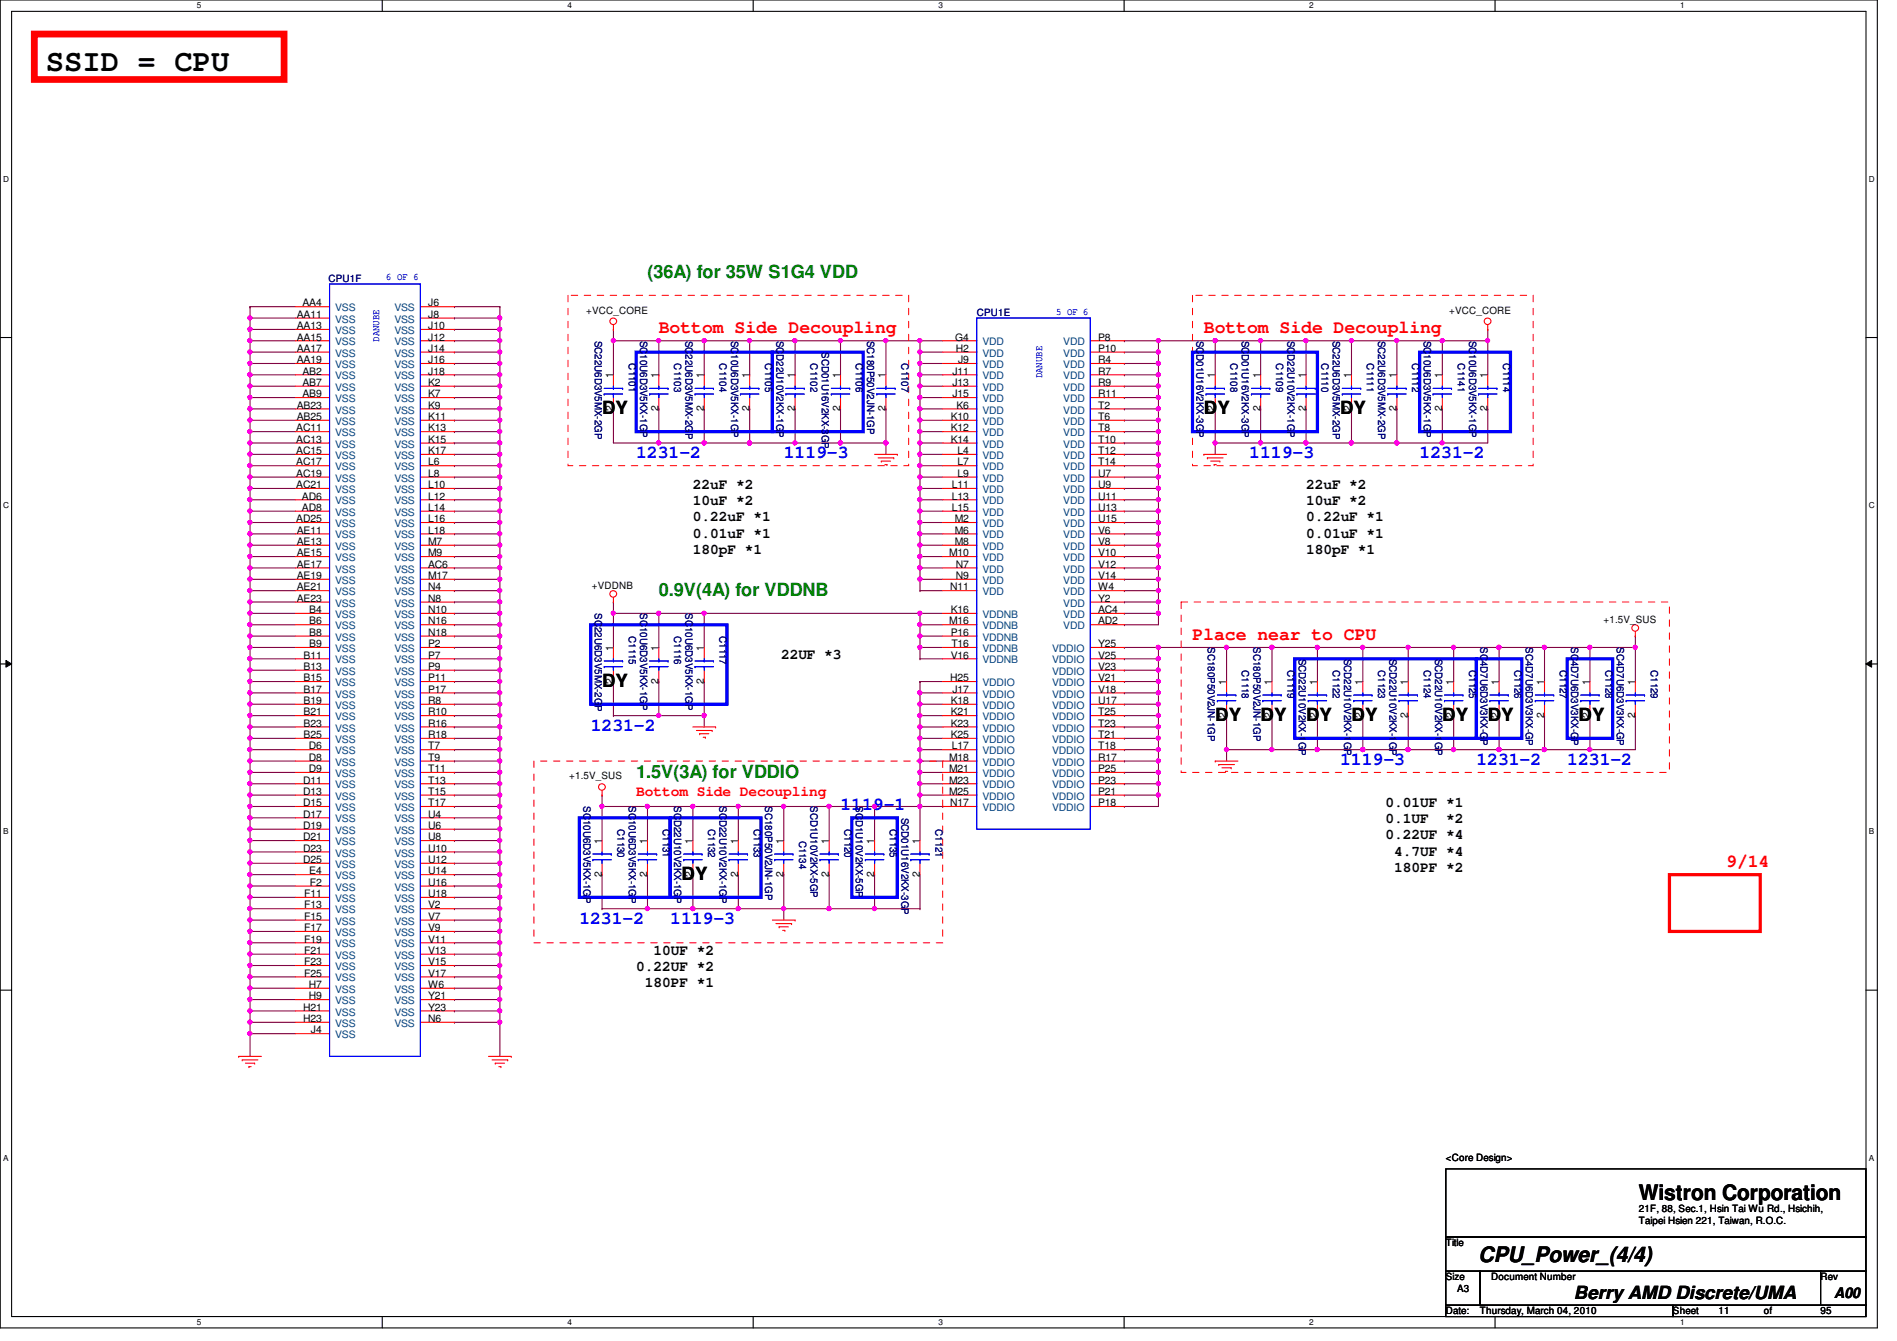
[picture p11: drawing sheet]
<svg xmlns="http://www.w3.org/2000/svg" width="297mm" height="210mm" viewBox="0 0 297 210" stroke-linecap="round" stroke-linejoin="round" font-family="sans-serif">
<defs><g id="words">
<text font-size="4.8" x="7.2" y="11.1">SSID = CPU</text>
<g font-size="3.3">
<text x="256.6" y="187.9">Wistron Corporation</text>
<text x="231.5" y="197.6">CPU_Power_(4/4)</text>
</g>
<g font-size="2.8" fill="#008000">
<text x="101.4" y="43.5">(36A) for 35W S1G4 VDD</text>
<text x="103.2" y="93.3">0.9V(4A) for VDDNB</text>
<text x="99.6" y="121.8">1.5V(3A) for VDDIO</text>
</g>
<g font-size="2.8" fill="#f00">
<text x="103.2" y="52.2">Bottom Side Decoupling</text>
<text x="188.5" y="52.2">Bottom Side Decoupling</text>
<text x="186.7" y="100.2">Place near to CPU</text>
<text x="270.3" y="135.7">9/14</text>
</g>
<g font-size="2.8">
<text x="94.3" y="64.9">DY</text>
<text x="188.5" y="64.9">DY</text>
<text x="209.8" y="64.9">DY</text>
<text x="94.3" y="107.5">DY</text>
<text x="190.3" y="112.9">DY</text>
<text x="197.4" y="112.9">DY</text>
<text x="204.5" y="112.9">DY</text>
<text x="211.6" y="112.9">DY</text>
<text x="225.8" y="112.9">DY</text>
<text x="233" y="112.9">DY</text>
<text x="247.2" y="112.9">DY</text>
<text x="106.7" y="137.8">DY</text>
<text x="246.5" y="203.3">Berry AMD Discrete/UMA</text>
</g>
<g font-size="2.8" fill="#00f">
<text x="99.6" y="71.7">1231-2</text>
<text x="122.7" y="71.7">1119-3</text>
<text x="195.6" y="71.7">1119-3</text>
<text x="222.3" y="71.7">1231-2</text>
<text x="92.5" y="114.4">1231-2</text>
<text x="209.8" y="119.7">1119-3</text>
<text x="231.2" y="119.7">1231-2</text>
<text x="245.4" y="119.7">1231-2</text>
<text x="131.6" y="126.8">1119-1</text>
<text x="90.7" y="144.6">1231-2</text>
<text x="104.9" y="144.6">1119-3</text>
</g>
<g font-size="2.3">
<text x="108.5" y="76.5">22uF *2</text>
<text x="204.5" y="76.5">22uF *2</text>
<text x="108.5" y="79.1">10uF *2</text>
<text x="108.5" y="81.6">0.22uF *1</text>
<text x="204.5" y="79.1">10uF *2</text>
<text x="204.5" y="81.6">0.22uF *1</text>
<text x="108.5" y="84.2">0.01uF *1</text>
<text x="108.5" y="86.7">180pF *1</text>
<text x="204.5" y="84.2">0.01uF *1</text>
<text x="204.5" y="86.7">180pF *1</text>
<text x="122.3" y="103.2">22UF *3</text>
<text x="217" y="126.3">0.01UF *1</text>
<text x="217" y="128.9">0.1UF</text>
<text x="217" y="131.4">0.22UF *4</text>
<text x="226.4" y="128.9">*2</text>
<text x="218.3" y="133.9">4.7UF *4</text>
<text x="218.3" y="136.5">180PF *2</text>
<text x="102.3" y="149.4">10UF *2</text>
<text x="99.6" y="152">0.22UF *2</text>
<text x="101" y="154.5">180PF *1</text>
<text x="287.2" y="203.2">A00</text>
</g>
<text font-size="2.3" fill="#f00" x="99.6" y="124.5">Bottom Side Decoupling</text>
<g font-size="1.6">
<text x="47.4" y="48">AA4</text>
<text x="67.1" y="48">J6</text>
<text x="46.5" y="49.7">AA11</text>
<text x="46.5" y="51.5">AA13</text>
<text x="46.5" y="53.3">AA15</text>
<text x="67.1" y="49.7">J8</text>
<text x="67.1" y="51.5">J10</text>
<text x="67.1" y="53.3">J12</text>
<text x="91.8" y="49.1">+VCC_CORE</text>
<text x="149.6" y="53.3">G4</text>
<text x="172" y="53.3">P8</text>
<text x="226.9" y="49.1">+VCC_CORE</text>
<text x="46.5" y="55.1">AA17</text>
<text x="46.5" y="56.9">AA19</text>
<text x="47.4" y="58.6">AB2</text>
<text x="67.1" y="55.1">J14</text>
<text x="67.1" y="56.9">J16</text>
<text x="67.1" y="58.6">J18</text>
<text x="96" y="59.2" transform="rotate(-90 96 59.2)">1</text>
<text x="103.1" y="59.2" transform="rotate(-90 103.1 59.2)">1</text>
<text x="110.2" y="59.2" transform="rotate(-90 110.2 59.2)">1</text>
<text x="117.3" y="59.2" transform="rotate(-90 117.3 59.2)">1</text>
<text x="124.5" y="59.2" transform="rotate(-90 124.5 59.2)">1</text>
<text x="131.6" y="59.2" transform="rotate(-90 131.6 59.2)">1</text>
<text x="138.7" y="59.2" transform="rotate(-90 138.7 59.2)">1</text>
<text x="149.1" y="58.6">J11</text>
<text x="149.7" y="55.1">H2</text>
<text x="150" y="56.9">J9</text>
<text x="172" y="55.1">P10</text>
<text x="172" y="56.9">R4</text>
<text x="172" y="58.6">R7</text>
<text x="190.2" y="59.2" transform="rotate(-90 190.2 59.2)">1</text>
<text x="197.4" y="59.2" transform="rotate(-90 197.4 59.2)">1</text>
<text x="204.5" y="59.2" transform="rotate(-90 204.5 59.2)">1</text>
<text x="211.6" y="59.2" transform="rotate(-90 211.6 59.2)">1</text>
<text x="218.7" y="59.2" transform="rotate(-90 218.7 59.2)">1</text>
<text x="225.8" y="59.2" transform="rotate(-90 225.8 59.2)">1</text>
<text x="232.9" y="59.2" transform="rotate(-90 232.9 59.2)">1</text>
<text x="46.5" y="64">AB23</text>
<text x="46.5" y="65.7">AB25</text>
<text x="47.4" y="60.4">AB7</text>
<text x="47.4" y="62.2">AB9</text>
<text x="67.1" y="60.4">K2</text>
<text x="67.1" y="62.2">K7</text>
<text x="67.1" y="64">K9</text>
<text x="67.1" y="65.7">K11</text>
<text x="96" y="64.3" transform="rotate(-90 96 64.3)">2</text>
<text x="103.1" y="64.3" transform="rotate(-90 103.1 64.3)">2</text>
<text x="110.2" y="64.3" transform="rotate(-90 110.2 64.3)">2</text>
<text x="117.3" y="64.3" transform="rotate(-90 117.3 64.3)">2</text>
<text x="124.5" y="64.3" transform="rotate(-90 124.5 64.3)">2</text>
<text x="131.6" y="64.3" transform="rotate(-90 131.6 64.3)">2</text>
<text x="138.7" y="64.3" transform="rotate(-90 138.7 64.3)">2</text>
<text x="148.9" y="65.7">K10</text>
<text x="149.1" y="60.4">J13</text>
<text x="149.1" y="62.2">J15</text>
<text x="149.8" y="64">K6</text>
<text x="172" y="60.4">R9</text>
<text x="172" y="62.2">R11</text>
<text x="172" y="64">T2</text>
<text x="172" y="65.7">T6</text>
<text x="190.2" y="64.3" transform="rotate(-90 190.2 64.3)">2</text>
<text x="197.4" y="64.3" transform="rotate(-90 197.4 64.3)">2</text>
<text x="204.5" y="64.3" transform="rotate(-90 204.5 64.3)">2</text>
<text x="211.6" y="64.3" transform="rotate(-90 211.6 64.3)">2</text>
<text x="218.7" y="64.3" transform="rotate(-90 218.7 64.3)">2</text>
<text x="225.8" y="64.3" transform="rotate(-90 225.8 64.3)">2</text>
<text x="232.9" y="64.3" transform="rotate(-90 232.9 64.3)">2</text>
<text x="46.4" y="67.5">AC11</text>
<text x="46.4" y="69.3">AC13</text>
<text x="46.4" y="71.1">AC15</text>
<text x="67.1" y="67.5">K13</text>
<text x="67.1" y="69.3">K15</text>
<text x="67.1" y="71.1">K17</text>
<text x="148.9" y="67.5">K12</text>
<text x="148.9" y="69.3">K14</text>
<text x="149.9" y="71.1">L4</text>
<text x="172" y="67.5">T8</text>
<text x="172" y="69.3">T10</text>
<text x="172" y="71.1">T12</text>
<text x="46.4" y="72.9">AC17</text>
<text x="46.4" y="74.6">AC19</text>
<text x="46.4" y="76.4">AC21</text>
<text x="67.1" y="72.9">L6</text>
<text x="67.1" y="74.6">L8</text>
<text x="67.1" y="76.4">L10</text>
<text x="149.1" y="76.4">L11</text>
<text x="149.9" y="72.9">L7</text>
<text x="149.9" y="74.6">L9</text>
<text x="172" y="72.9">T14</text>
<text x="172" y="74.6">U7</text>
<text x="172" y="76.4">U9</text>
<text x="46.4" y="81.7">AD25</text>
<text x="46.5" y="83.5">AE11</text>
<text x="47.3" y="78.2">AD6</text>
<text x="47.3" y="80">AD8</text>
<text x="67.1" y="78.2">L12</text>
<text x="67.1" y="80">L14</text>
<text x="67.1" y="81.7">L16</text>
<text x="67.1" y="83.5">L18</text>
<text x="149.1" y="78.2">L13</text>
<text x="149.1" y="80">L15</text>
<text x="149.5" y="81.7">M2</text>
<text x="149.5" y="83.5">M6</text>
<text x="172" y="78.2">U11</text>
<text x="172" y="80">U13</text>
<text x="172" y="81.7">U15</text>
<text x="172" y="83.5">V6</text>
<text x="46.5" y="85.3">AE13</text>
<text x="46.5" y="87.1">AE15</text>
<text x="46.5" y="88.9">AE17</text>
<text x="67.1" y="85.3">M7</text>
<text x="67.1" y="87.1">M9</text>
<text x="67.1" y="88.9">AC6</text>
<text x="148.6" y="87.1">M10</text>
<text x="149.5" y="85.3">M8</text>
<text x="149.7" y="88.9">N7</text>
<text x="172" y="85.3">V8</text>
<text x="172" y="87.1">V10</text>
<text x="172" y="88.9">V12</text>
<text x="46.5" y="90.6">AE19</text>
<text x="46.5" y="92.4">AE21</text>
<text x="46.5" y="94.2">AE23</text>
<text x="48.4" y="96">B4</text>
<text x="67.1" y="90.6">M17</text>
<text x="67.1" y="92.4">N4</text>
<text x="67.1" y="94.2">N8</text>
<text x="67.1" y="96">N10</text>
<text x="92.7" y="92.1">+VDDNB</text>
<text x="148.8" y="92.4">N11</text>
<text x="148.9" y="96">K16</text>
<text x="149.7" y="90.6">N9</text>
<text x="172" y="90.6">V14</text>
<text x="172" y="92.4">W4</text>
<text x="172" y="94.2">Y2</text>
<text x="172" y="96">AC4</text>
<text x="48.4" y="97.7">B6</text>
<text x="48.4" y="99.5">B8</text>
<text x="48.4" y="101.3">B9</text>
<text x="67.1" y="97.7">N16</text>
<text x="67.1" y="99.5">N18</text>
<text x="67.1" y="101.3">P2</text>
<text x="96" y="101.9" transform="rotate(-90 96 101.9)">1</text>
<text x="103.1" y="101.9" transform="rotate(-90 103.1 101.9)">1</text>
<text x="110.2" y="101.9" transform="rotate(-90 110.2 101.9)">1</text>
<text x="148.6" y="97.7">M16</text>
<text x="148.9" y="99.5">P16</text>
<text x="149" y="101.3">T16</text>
<text x="172" y="97.7">AD2</text>
<text x="172" y="101.3">Y25</text>
<text x="251.1" y="97.5">+1.5V_SUS</text>
<text x="47.5" y="103.1">B11</text>
<text x="47.5" y="104.9">B13</text>
<text x="47.5" y="106.6">B15</text>
<text x="67.1" y="103.1">P7</text>
<text x="67.1" y="104.9">P9</text>
<text x="67.1" y="106.6">P11</text>
<text x="96" y="107" transform="rotate(-90 96 107)">2</text>
<text x="103.1" y="107" transform="rotate(-90 103.1 107)">2</text>
<text x="110.2" y="107" transform="rotate(-90 110.2 107)">2</text>
<text x="148.8" y="106.6">H25</text>
<text x="148.9" y="103.1">V16</text>
<text x="172" y="103.1">V25</text>
<text x="172" y="104.9">V23</text>
<text x="172" y="106.6">V21</text>
<text x="192" y="107.2" transform="rotate(-90 192 107.2)">1</text>
<text x="199.1" y="107.2" transform="rotate(-90 199.1 107.2)">1</text>
<text x="206.2" y="107.2" transform="rotate(-90 206.2 107.2)">1</text>
<text x="213.4" y="107.2" transform="rotate(-90 213.4 107.2)">1</text>
<text x="220.5" y="107.2" transform="rotate(-90 220.5 107.2)">1</text>
<text x="227.6" y="107.2" transform="rotate(-90 227.6 107.2)">1</text>
<text x="234.7" y="107.2" transform="rotate(-90 234.7 107.2)">1</text>
<text x="241.8" y="107.2" transform="rotate(-90 241.8 107.2)">1</text>
<text x="248.9" y="107.2" transform="rotate(-90 248.9 107.2)">1</text>
<text x="256" y="107.2" transform="rotate(-90 256 107.2)">1</text>
<text x="47.5" y="108.4">B17</text>
<text x="47.5" y="110.2">B19</text>
<text x="47.5" y="112">B21</text>
<text x="47.5" y="113.7">B23</text>
<text x="67.1" y="108.4">P17</text>
<text x="67.1" y="110.2">R8</text>
<text x="67.1" y="112">R10</text>
<text x="67.1" y="113.7">R16</text>
<text x="148.9" y="110.2">K18</text>
<text x="148.9" y="112">K21</text>
<text x="148.9" y="113.7">K23</text>
<text x="149.1" y="108.4">J17</text>
<text x="172" y="108.4">V18</text>
<text x="172" y="110.2">U17</text>
<text x="172" y="112">T25</text>
<text x="172" y="113.7">T23</text>
<text x="192" y="112.4" transform="rotate(-90 192 112.4)">2</text>
<text x="199.1" y="112.4" transform="rotate(-90 199.1 112.4)">2</text>
<text x="206.2" y="112.4" transform="rotate(-90 206.2 112.4)">2</text>
<text x="213.4" y="112.4" transform="rotate(-90 213.4 112.4)">2</text>
<text x="220.5" y="112.4" transform="rotate(-90 220.5 112.4)">2</text>
<text x="227.6" y="112.4" transform="rotate(-90 227.6 112.4)">2</text>
<text x="234.7" y="112.4" transform="rotate(-90 234.7 112.4)">2</text>
<text x="241.8" y="112.4" transform="rotate(-90 241.8 112.4)">2</text>
<text x="248.9" y="112.4" transform="rotate(-90 248.9 112.4)">2</text>
<text x="256" y="112.4" transform="rotate(-90 256 112.4)">2</text>
<text x="47.5" y="115.5">B25</text>
<text x="48.3" y="117.3">D6</text>
<text x="48.3" y="119.1">D8</text>
<text x="67.1" y="115.5">R18</text>
<text x="67.1" y="117.3">T7</text>
<text x="67.1" y="119.1">T9</text>
<text x="148.6" y="119.1">M18</text>
<text x="148.9" y="115.5">K25</text>
<text x="149.1" y="117.3">L17</text>
<text x="172" y="115.5">T21</text>
<text x="172" y="117.3">T18</text>
<text x="172" y="119.1">R17</text>
<text x="47.5" y="122.6">D11</text>
<text x="47.5" y="124.4">D13</text>
<text x="48.3" y="120.9">D9</text>
<text x="67.1" y="120.9">T11</text>
<text x="67.1" y="122.6">T13</text>
<text x="67.1" y="124.4">T15</text>
<text x="89.1" y="122">+1.5V_SUS</text>
<text x="148.6" y="120.9">M21</text>
<text x="148.6" y="122.6">M23</text>
<text x="148.6" y="124.4">M25</text>
<text x="172" y="120.9">P25</text>
<text x="172" y="122.6">P23</text>
<text x="172" y="124.4">P21</text>
<text x="47.5" y="126.2">D15</text>
<text x="47.5" y="128">D17</text>
<text x="47.5" y="129.8">D19</text>
<text x="47.5" y="131.5">D21</text>
<text x="67.1" y="126.2">T17</text>
<text x="67.1" y="128">U4</text>
<text x="67.1" y="129.8">U6</text>
<text x="67.1" y="131.5">U8</text>
<text x="148.8" y="126.2">N17</text>
<text x="172" y="126.2">P18</text>
<text x="47.5" y="133.3">D23</text>
<text x="47.5" y="135.1">D25</text>
<text x="48.4" y="136.9">E4</text>
<text x="67.1" y="133.3">U10</text>
<text x="67.1" y="135.1">U12</text>
<text x="67.1" y="136.9">U14</text>
<text x="94.2" y="137.2" transform="rotate(-90 94.2 137.2)">2</text>
<text x="94.2" y="132.1" transform="rotate(-90 94.2 132.1)">1</text>
<text x="101.3" y="137.2" transform="rotate(-90 101.3 137.2)">2</text>
<text x="101.3" y="132.1" transform="rotate(-90 101.3 132.1)">1</text>
<text x="108.5" y="137.2" transform="rotate(-90 108.5 137.2)">2</text>
<text x="108.5" y="132.1" transform="rotate(-90 108.5 132.1)">1</text>
<text x="115.6" y="137.2" transform="rotate(-90 115.6 137.2)">2</text>
<text x="115.6" y="132.1" transform="rotate(-90 115.6 132.1)">1</text>
<text x="122.7" y="137.2" transform="rotate(-90 122.7 137.2)">2</text>
<text x="122.7" y="132.1" transform="rotate(-90 122.7 132.1)">1</text>
<text x="129.8" y="137.2" transform="rotate(-90 129.8 137.2)">2</text>
<text x="129.8" y="132.1" transform="rotate(-90 129.8 132.1)">1</text>
<text x="136.9" y="137.2" transform="rotate(-90 136.9 137.2)">2</text>
<text x="136.9" y="132.1" transform="rotate(-90 136.9 132.1)">1</text>
<text x="144" y="137.2" transform="rotate(-90 144 137.2)">2</text>
<text x="144" y="132.1" transform="rotate(-90 144 132.1)">1</text>
<text x="47.6" y="140.4">F11</text>
<text x="47.6" y="142.2">F13</text>
<text x="47.6" y="144">F15</text>
<text x="48.5" y="138.6">F2</text>
<text x="67.1" y="138.6">U16</text>
<text x="67.1" y="140.4">U18</text>
<text x="67.1" y="142.2">V2</text>
<text x="67.1" y="144">V7</text>
<text x="47.6" y="145.8">F17</text>
<text x="47.6" y="147.5">F19</text>
<text x="47.6" y="149.3">F21</text>
<text x="67.1" y="145.8">V9</text>
<text x="67.1" y="147.5">V11</text>
<text x="67.1" y="149.3">V13</text>
<text x="47.6" y="151.1">F23</text>
<text x="47.6" y="152.9">F25</text>
<text x="48.3" y="154.6">H7</text>
<text x="67.1" y="151.1">V15</text>
<text x="67.1" y="152.9">V17</text>
<text x="67.1" y="154.6">W6</text>
<text x="47.5" y="158.2">H21</text>
<text x="47.5" y="160">H23</text>
<text x="48.3" y="156.4">H9</text>
<text x="48.7" y="161.8">J4</text>
<text x="67.1" y="156.4">Y21</text>
<text x="67.1" y="158.2">Y23</text>
<text x="67.1" y="160">N6</text>
<text x="226.4" y="181.7">&lt;Core Design&gt;</text>
<text x="256.6" y="189.7">21F, 88, Sec.1, Hsin Tai Wu Rd., Hsichih,</text>
<text x="256.6" y="191.6">Taipei Hsien 221, Taiwan, R.O.C.</text>
<text x="226.4" y="195.1">Title</text>
<text x="226.4" y="200.4">Size</text>
<text x="228.2" y="202.2">A3</text>
<text x="233.5" y="200.4">Document Number</text>
<text x="285.1" y="200.4">Rev</text>
<text x="226.4" y="205.7">Date:</text>
<text x="231.7" y="205.7">Thursday, March 04, 2010</text>
<text x="262" y="205.7">Sheet</text>
<text x="269.1" y="205.7">11</text>
<text x="276.2" y="205.7">of</text>
<text x="285.1" y="205.7">95</text>
</g>
<g font-size="1.6" fill="#000080">
<text x="51.4" y="44.1">CPU1F</text>
<text x="93.1" y="53.3" transform="rotate(90 93.1 53.3)">SC22U6D3V5MX-2GP</text>
<text x="100.2" y="53.3" transform="rotate(90 100.2 53.3)">SC10U6D3V5KX-1GP</text>
<text x="107.4" y="53.3" transform="rotate(90 107.4 53.3)">SC22U6D3V5MX-2GP</text>
<text x="114.5" y="53.3" transform="rotate(90 114.5 53.3)">SC10U6D3V5KX-1GP</text>
<text x="121.6" y="53.3" transform="rotate(90 121.6 53.3)">SCD22U10V2KX-1GP</text>
<text x="135.8" y="53.3" transform="rotate(90 135.8 53.3)">SC180P50V2JN-1GP</text>
<text x="152.9" y="49.4">CPU1E</text>
<text x="187.4" y="53.3" transform="rotate(90 187.4 53.3)">SCD01U16V2KX-3GP</text>
<text x="194.5" y="53.3" transform="rotate(90 194.5 53.3)">SCD01U16V2KX-3GP</text>
<text x="201.6" y="53.3" transform="rotate(90 201.6 53.3)">SCD22U10V2KX-1GP</text>
<text x="208.7" y="53.3" transform="rotate(90 208.7 53.3)">SC22U6D3V5MX-2GP</text>
<text x="215.8" y="53.3" transform="rotate(90 215.8 53.3)">SC22U6D3V5MX-2GP</text>
<text x="222.9" y="53.3" transform="rotate(90 222.9 53.3)">SC10U6D3V5KX-1GP</text>
<text x="230" y="53.3" transform="rotate(90 230 53.3)">SC10U6D3V5KX-1GP</text>
<text x="98.5" y="56.9" transform="rotate(90 98.5 56.9)">C1101</text>
<text x="105.6" y="56.9" transform="rotate(90 105.6 56.9)">C1103</text>
<text x="112.7" y="56.9" transform="rotate(90 112.7 56.9)">C1104</text>
<text x="119.8" y="56.9" transform="rotate(90 119.8 56.9)">C1105</text>
<text x="126.9" y="56.9" transform="rotate(90 126.9 56.9)">C1102</text>
<text x="128.7" y="55.1" transform="rotate(90 128.7 55.1)">SCD01U16V2KX-3GP</text>
<text x="134" y="56.9" transform="rotate(90 134 56.9)">C1106</text>
<text x="141.1" y="56.9" transform="rotate(90 141.1 56.9)">C1107</text>
<text x="192.7" y="56.9" transform="rotate(90 192.7 56.9)">C1108</text>
<text x="199.8" y="56.9" transform="rotate(90 199.8 56.9)">C1109</text>
<text x="206.9" y="56.9" transform="rotate(90 206.9 56.9)">C1110</text>
<text x="214" y="56.9" transform="rotate(90 214 56.9)">C1111</text>
<text x="221.1" y="56.9" transform="rotate(90 221.1 56.9)">C1112</text>
<text x="228.3" y="56.9" transform="rotate(90 228.3 56.9)">C1141</text>
<text x="235.4" y="56.9" transform="rotate(90 235.4 56.9)">C1114</text>
<text x="93.1" y="96" transform="rotate(90 93.1 96)">SC22U6D3V5MX-2GP</text>
<text x="98.5" y="99.6" transform="rotate(90 98.5 99.6)">C1115</text>
<text x="100.2" y="96" transform="rotate(90 100.2 96)">SC10U6D3V5KX-1GP</text>
<text x="105.6" y="99.6" transform="rotate(90 105.6 99.6)">C1116</text>
<text x="107.4" y="96" transform="rotate(90 107.4 96)">SC10U6D3V5KX-1GP</text>
<text x="112.7" y="99.6" transform="rotate(90 112.7 99.6)">C1117</text>
<text x="189.1" y="101.3" transform="rotate(90 189.1 101.3)">SC180P50V2JN-1GP</text>
<text x="196.3" y="101.3" transform="rotate(90 196.3 101.3)">SC180P50V2JN-1GP</text>
<text x="231.8" y="101.3" transform="rotate(90 231.8 101.3)">SC4D7U6D3V3KX-GP</text>
<text x="238.9" y="101.3" transform="rotate(90 238.9 101.3)">SC4D7U6D3V3KX-GP</text>
<text x="246" y="101.3" transform="rotate(90 246 101.3)">SC4D7U6D3V3KX-GP</text>
<text x="253.1" y="101.3" transform="rotate(90 253.1 101.3)">SC4D7U6D3V3KX-GP</text>
<text x="194.5" y="104.9" transform="rotate(90 194.5 104.9)">C1118</text>
<text x="201.6" y="104.9" transform="rotate(90 201.6 104.9)">C1119</text>
<text x="203.4" y="103.1" transform="rotate(90 203.4 103.1)">SCD22U10V2KX-1GP</text>
<text x="208.7" y="104.9" transform="rotate(90 208.7 104.9)">C1122</text>
<text x="210.5" y="103.1" transform="rotate(90 210.5 103.1)">SCD22U10V2KX-1GP</text>
<text x="215.8" y="104.9" transform="rotate(90 215.8 104.9)">C1123</text>
<text x="217.6" y="103.1" transform="rotate(90 217.6 103.1)">SCD22U10V2KX-1GP</text>
<text x="222.9" y="104.9" transform="rotate(90 222.9 104.9)">C1124</text>
<text x="224.7" y="103.1" transform="rotate(90 224.7 103.1)">SCD22U10V2KX-1GP</text>
<text x="230" y="104.9" transform="rotate(90 230 104.9)">C1125</text>
<text x="237.1" y="104.9" transform="rotate(90 237.1 104.9)">C1126</text>
<text x="244.3" y="104.9" transform="rotate(90 244.3 104.9)">C1127</text>
<text x="251.4" y="104.9" transform="rotate(90 251.4 104.9)">C1128</text>
<text x="258.5" y="104.9" transform="rotate(90 258.5 104.9)">C1129</text>
<text x="91.4" y="126.2" transform="rotate(90 91.4 126.2)">SC10U6D3V5KX-1GP</text>
<text x="96.7" y="129.8" transform="rotate(90 96.7 129.8)">C1130</text>
<text x="98.5" y="126.2" transform="rotate(90 98.5 126.2)">SC10U6D3V5KX-1GP</text>
<text x="103.8" y="129.8" transform="rotate(90 103.8 129.8)">C1131</text>
<text x="105.6" y="126.2" transform="rotate(90 105.6 126.2)">SCD22U10V2KX-1GP</text>
<text x="110.9" y="129.8" transform="rotate(90 110.9 129.8)">C1132</text>
<text x="112.7" y="126.2" transform="rotate(90 112.7 126.2)">SCD22U10V2KX-1GP</text>
<text x="118" y="129.8" transform="rotate(90 118 129.8)">C1133</text>
<text x="119.8" y="126.2" transform="rotate(90 119.8 126.2)">SC180P50V2JN-1GP</text>
<text x="125.1" y="131.6" transform="rotate(90 125.1 131.6)">C1134</text>
<text x="126.9" y="126.2" transform="rotate(90 126.9 126.2)">SCD1U10V2KX-5GP</text>
<text x="132.2" y="129.8" transform="rotate(90 132.2 129.8)">C1120</text>
<text x="134" y="126.2" transform="rotate(90 134 126.2)">SCD1U10V2KX-5GP</text>
<text x="139.4" y="129.8" transform="rotate(90 139.4 129.8)">C1135</text>
<text x="141.1" y="128" transform="rotate(90 141.1 128)">SCD01U16V2KX-3GP</text>
<text x="146.5" y="129.8" transform="rotate(90 146.5 129.8)">C1121</text>
</g>
<g font-size="1.6" fill="#00f">
<text x="60.5" y="43.9">6 OF 6</text>
<text x="59.3" y="53.5" transform="rotate(-90 59.3 53.5)">DANUBE</text>
<text x="165.4" y="49.2">5 OF 6</text>
<text x="163.2" y="59.2" transform="rotate(-90 163.2 59.2)">DANUBE</text>
</g>
<g font-size="1.6" fill="#004080">
<text x="52.5" y="48.7">VSS</text>
<text x="52.5" y="50.5">VSS</text>
<text x="52.5" y="52.3">VSS</text>
<text x="61.8" y="48.7">VSS</text>
<text x="61.8" y="50.5">VSS</text>
<text x="61.8" y="52.3">VSS</text>
<text x="52.5" y="54.1">VSS</text>
<text x="52.5" y="55.8">VSS</text>
<text x="52.5" y="57.6">VSS</text>
<text x="52.5" y="59.4">VSS</text>
<text x="61.8" y="54.1">VSS</text>
<text x="61.8" y="55.8">VSS</text>
<text x="61.8" y="57.6">VSS</text>
<text x="61.8" y="59.4">VSS</text>
<text x="153.8" y="54.1">VDD</text>
<text x="153.8" y="55.8">VDD</text>
<text x="153.8" y="57.6">VDD</text>
<text x="153.8" y="59.4">VDD</text>
<text x="166.5" y="54.1">VDD</text>
<text x="166.5" y="55.8">VDD</text>
<text x="166.5" y="57.6">VDD</text>
<text x="166.5" y="59.4">VDD</text>
<text x="52.5" y="61.2">VSS</text>
<text x="52.5" y="62.9">VSS</text>
<text x="52.5" y="64.7">VSS</text>
<text x="61.8" y="61.2">VSS</text>
<text x="61.8" y="62.9">VSS</text>
<text x="61.8" y="64.7">VSS</text>
<text x="153.8" y="61.2">VDD</text>
<text x="153.8" y="62.9">VDD</text>
<text x="153.8" y="64.7">VDD</text>
<text x="166.5" y="61.2">VDD</text>
<text x="166.5" y="62.9">VDD</text>
<text x="166.5" y="64.7">VDD</text>
<text x="52.5" y="66.5">VSS</text>
<text x="52.5" y="68.3">VSS</text>
<text x="52.5" y="70.1">VSS</text>
<text x="52.5" y="71.8">VSS</text>
<text x="61.8" y="66.5">VSS</text>
<text x="61.8" y="68.3">VSS</text>
<text x="61.8" y="70.1">VSS</text>
<text x="61.8" y="71.8">VSS</text>
<text x="153.8" y="66.5">VDD</text>
<text x="153.8" y="68.3">VDD</text>
<text x="153.8" y="70.1">VDD</text>
<text x="153.8" y="71.8">VDD</text>
<text x="166.5" y="66.5">VDD</text>
<text x="166.5" y="68.3">VDD</text>
<text x="166.5" y="70.1">VDD</text>
<text x="166.5" y="71.8">VDD</text>
<text x="52.5" y="73.6">VSS</text>
<text x="52.5" y="75.4">VSS</text>
<text x="52.5" y="77.2">VSS</text>
<text x="61.8" y="73.6">VSS</text>
<text x="61.8" y="75.4">VSS</text>
<text x="61.8" y="77.2">VSS</text>
<text x="153.8" y="73.6">VDD</text>
<text x="153.8" y="75.4">VDD</text>
<text x="153.8" y="77.2">VDD</text>
<text x="166.5" y="73.6">VDD</text>
<text x="166.5" y="75.4">VDD</text>
<text x="166.5" y="77.2">VDD</text>
<text x="52.5" y="79">VSS</text>
<text x="52.5" y="80.7">VSS</text>
<text x="52.5" y="82.5">VSS</text>
<text x="61.8" y="79">VSS</text>
<text x="61.8" y="80.7">VSS</text>
<text x="61.8" y="82.5">VSS</text>
<text x="153.8" y="79">VDD</text>
<text x="153.8" y="80.7">VDD</text>
<text x="153.8" y="82.5">VDD</text>
<text x="166.5" y="79">VDD</text>
<text x="166.5" y="80.7">VDD</text>
<text x="166.5" y="82.5">VDD</text>
<text x="52.5" y="84.3">VSS</text>
<text x="52.5" y="86.1">VSS</text>
<text x="52.5" y="87.8">VSS</text>
<text x="52.5" y="89.6">VSS</text>
<text x="61.8" y="84.3">VSS</text>
<text x="61.8" y="86.1">VSS</text>
<text x="61.8" y="87.8">VSS</text>
<text x="61.8" y="89.6">VSS</text>
<text x="153.8" y="84.3">VDD</text>
<text x="153.8" y="86.1">VDD</text>
<text x="153.8" y="87.8">VDD</text>
<text x="153.8" y="89.6">VDD</text>
<text x="166.5" y="84.3">VDD</text>
<text x="166.5" y="86.1">VDD</text>
<text x="166.5" y="87.8">VDD</text>
<text x="166.5" y="89.6">VDD</text>
<text x="52.5" y="91.4">VSS</text>
<text x="52.5" y="93.2">VSS</text>
<text x="52.5" y="95">VSS</text>
<text x="61.8" y="91.4">VSS</text>
<text x="61.8" y="93.2">VSS</text>
<text x="61.8" y="95">VSS</text>
<text x="153.8" y="91.4">VDD</text>
<text x="153.8" y="93.2">VDD</text>
<text x="166.5" y="91.4">VDD</text>
<text x="166.5" y="93.2">VDD</text>
<text x="166.5" y="95">VDD</text>
<text x="52.5" y="96.7">VSS</text>
<text x="52.5" y="98.5">VSS</text>
<text x="52.5" y="100.3">VSS</text>
<text x="61.8" y="96.7">VSS</text>
<text x="61.8" y="98.5">VSS</text>
<text x="61.8" y="100.3">VSS</text>
<text x="153.8" y="96.7">VDDNB</text>
<text x="153.8" y="98.5">VDDNB</text>
<text x="153.8" y="100.3">VDDNB</text>
<text x="166.5" y="96.7">VDD</text>
<text x="166.5" y="98.5">VDD</text>
<text x="52.5" y="102.1">VSS</text>
<text x="52.5" y="103.8">VSS</text>
<text x="52.5" y="105.6">VSS</text>
<text x="52.5" y="107.4">VSS</text>
<text x="61.8" y="102.1">VSS</text>
<text x="61.8" y="103.8">VSS</text>
<text x="61.8" y="105.6">VSS</text>
<text x="61.8" y="107.4">VSS</text>
<text x="153.8" y="102.1">VDDNB</text>
<text x="153.8" y="103.8">VDDNB</text>
<text x="153.8" y="107.4">VDDIO</text>
<text x="164.8" y="102.1">VDDIO</text>
<text x="164.8" y="103.8">VDDIO</text>
<text x="164.8" y="105.6">VDDIO</text>
<text x="164.8" y="107.4">VDDIO</text>
<text x="52.5" y="109.2">VSS</text>
<text x="52.5" y="111">VSS</text>
<text x="52.5" y="112.7">VSS</text>
<text x="61.8" y="109.2">VSS</text>
<text x="61.8" y="111">VSS</text>
<text x="61.8" y="112.7">VSS</text>
<text x="153.8" y="109.2">VDDIO</text>
<text x="153.8" y="111">VDDIO</text>
<text x="153.8" y="112.7">VDDIO</text>
<text x="164.8" y="109.2">VDDIO</text>
<text x="164.8" y="111">VDDIO</text>
<text x="164.8" y="112.7">VDDIO</text>
<text x="52.5" y="114.5">VSS</text>
<text x="52.5" y="116.3">VSS</text>
<text x="52.5" y="118.1">VSS</text>
<text x="52.5" y="119.8">VSS</text>
<text x="61.8" y="114.5">VSS</text>
<text x="61.8" y="116.3">VSS</text>
<text x="61.8" y="118.1">VSS</text>
<text x="61.8" y="119.8">VSS</text>
<text x="153.8" y="114.5">VDDIO</text>
<text x="153.8" y="116.3">VDDIO</text>
<text x="153.8" y="118.1">VDDIO</text>
<text x="153.8" y="119.8">VDDIO</text>
<text x="164.8" y="114.5">VDDIO</text>
<text x="164.8" y="116.3">VDDIO</text>
<text x="164.8" y="118.1">VDDIO</text>
<text x="164.8" y="119.8">VDDIO</text>
<text x="52.5" y="121.6">VSS</text>
<text x="52.5" y="123.4">VSS</text>
<text x="52.5" y="125.2">VSS</text>
<text x="61.8" y="121.6">VSS</text>
<text x="61.8" y="123.4">VSS</text>
<text x="61.8" y="125.2">VSS</text>
<text x="153.8" y="121.6">VDDIO</text>
<text x="153.8" y="123.4">VDDIO</text>
<text x="153.8" y="125.2">VDDIO</text>
<text x="164.8" y="121.6">VDDIO</text>
<text x="164.8" y="123.4">VDDIO</text>
<text x="164.8" y="125.2">VDDIO</text>
<text x="52.5" y="127">VSS</text>
<text x="52.5" y="128.7">VSS</text>
<text x="52.5" y="130.5">VSS</text>
<text x="61.8" y="127">VSS</text>
<text x="61.8" y="128.7">VSS</text>
<text x="61.8" y="130.5">VSS</text>
<text x="153.8" y="127">VDDIO</text>
<text x="164.8" y="127">VDDIO</text>
<text x="52.5" y="132.3">VSS</text>
<text x="52.5" y="134.1">VSS</text>
<text x="52.5" y="135.8">VSS</text>
<text x="52.5" y="137.6">VSS</text>
<text x="61.8" y="132.3">VSS</text>
<text x="61.8" y="134.1">VSS</text>
<text x="61.8" y="135.8">VSS</text>
<text x="61.8" y="137.6">VSS</text>
<text x="52.5" y="139.4">VSS</text>
<text x="52.5" y="141.2">VSS</text>
<text x="52.5" y="143">VSS</text>
<text x="61.8" y="139.4">VSS</text>
<text x="61.8" y="141.2">VSS</text>
<text x="61.8" y="143">VSS</text>
<text x="52.5" y="144.7">VSS</text>
<text x="52.5" y="146.5">VSS</text>
<text x="52.5" y="148.3">VSS</text>
<text x="61.8" y="144.7">VSS</text>
<text x="61.8" y="146.5">VSS</text>
<text x="61.8" y="148.3">VSS</text>
<text x="52.5" y="150.1">VSS</text>
<text x="52.5" y="151.8">VSS</text>
<text x="52.5" y="153.6">VSS</text>
<text x="52.5" y="155.4">VSS</text>
<text x="61.8" y="150.1">VSS</text>
<text x="61.8" y="151.8">VSS</text>
<text x="61.8" y="153.6">VSS</text>
<text x="61.8" y="155.4">VSS</text>
<text x="52.5" y="157.2">VSS</text>
<text x="52.5" y="159">VSS</text>
<text x="52.5" y="160.7">VSS</text>
<text x="61.8" y="157.2">VSS</text>
<text x="61.8" y="159">VSS</text>
<text x="61.8" y="160.7">VSS</text>
<text x="52.5" y="162.5">VSS</text>
</g>
<g font-size="1.3">
<text x="30.8" y="1.3">5</text>
<text x="88.9" y="1.3">4</text>
<text x="146.9" y="1.3">3</text>
<text x="205" y="1.3">2</text>
<text x="263.1" y="1.3">1</text>
<text x=".5" y="28.4">D</text>
<text x="292.6" y="28.4">D</text>
<text x=".5" y="79.5">C</text>
<text x="292.6" y="79.5">C</text>
<text x=".5" y="130.6">B</text>
<text x="292.6" y="130.6">B</text>
<text x=".5" y="181.7">A</text>
<text x="292.6" y="181.7">A</text>
<text x="30.8" y="207.4">5</text>
<text x="88.9" y="207.4">4</text>
<text x="146.9" y="207.4">3</text>
<text x="205" y="207.4">2</text>
<text x="263.1" y="207.4">1</text>
</g>
</g></defs>
<path d="M0 0h294v207.9h-294zM1.8 1.8h290.4v204.3h-290.4z" fill="none" stroke="#000" stroke-width=".17"/>
<g fill="#fff">
<path d="M30.8 .2h.7v1.4h-.7z"/>
<path d="M30.8 206.2h.7v1.4h-.7z"/>
</g>
<path d="M59.9 0v1.8M59.9 206.1v1.8" fill="none" stroke="#000" stroke-width=".17"/>
<g fill="#fff">
<path d="M88.9 .2h.6v1.4h-.6z"/>
<path d="M88.9 206.2h.6v1.4h-.6z"/>
</g>
<path d="M117.9 0v1.8M117.9 206.1v1.8" fill="none" stroke="#000" stroke-width=".17"/>
<g fill="#fff">
<path d="M146.9 .2h.7v1.4h-.7z"/>
<path d="M146.9 206.2h.7v1.4h-.7z"/>
</g>
<path d="M176 0v1.8M176 206.1v1.8" fill="none" stroke="#000" stroke-width=".17"/>
<g fill="#fff">
<path d="M205 .2h.7v1.4h-.7z"/>
<path d="M205 206.2h.7v1.4h-.7z"/>
</g>
<path d="M234.1 0v1.8M234.1 206.1v1.8" fill="none" stroke="#000" stroke-width=".17"/>
<g fill="#fff">
<path d="M263.1 .2h.7v1.4h-.7z"/>
<path d="M263.1 206.2h.7v1.4h-.7z"/>
<path d="M.5 27.3h.9v1.4h-.9z"/>
<path d="M292.6 27.3h.9v1.4h-.9z"/>
<path d="M.5 78.4h.9v1.4h-.9z"/>
<path d="M292.6 78.4h.9v1.4h-.9z"/>
</g>
<path d="M0 52.8h1.8M292.2 52.8h1.8" fill="none" stroke="#000" stroke-width=".17"/>
<g fill="#fff">
<path d="M.5 129.5h.8v1.4h-.8z"/>
<path d="M292.6 129.5h.9v1.4h-.9z"/>
</g>
<path d="M0 103.9h1.8M292.2 103.9h1.8" fill="none" stroke="#000" stroke-width=".17"/>
<path d="M.9 103.4l.9 .5-.9 .5zM292.2 103.9l.9-.5v1z" fill="#000"/>
<path d="M.9 103.4l.9 .5-.9 .5zM292.2 103.9l.9-.5v1z" fill="none" stroke="#000" stroke-width=".16"/>
<g fill="#fff">
<path d="M.5 180.5h.8v1.4h-.8z"/>
<path d="M292.6 180.5h.9v1.4h-.9z"/>
</g>
<path d="M0 155h1.8M292.2 155h1.8" fill="none" stroke="#000" stroke-width=".17"/>
<path d="M117.4 64h.1M117.4 64v5.3" fill="none" stroke="#800040" stroke-width=".17"/>
<circle cx="117.4" cy="69.3" r=".32" fill="#f0f"/>
<circle cx="117.4" cy="69.3" r=".32" fill="none" stroke="#f0f" stroke-width=".17"/>
<path d="M78.3 64h.1M78.3 64v1.8" fill="none" stroke="#800040" stroke-width=".17"/>
<circle cx="78.2" cy="64" r=".32" fill="#f0f"/>
<circle cx="78.2" cy="64" r=".32" fill="none" stroke="#f0f" stroke-width=".17"/>
<path d="M78.3 135.1h.1M78.3 135.1v1.8" fill="none" stroke="#800040" stroke-width=".17"/>
<circle cx="78.2" cy="135.1" r=".32" fill="#f0f"/>
<circle cx="78.2" cy="135.1" r=".32" fill="none" stroke="#f0f" stroke-width=".17"/>
<path d="M39.2 69.3h.1M39.2 69.3v1.8" fill="none" stroke="#800040" stroke-width=".17"/>
<circle cx="39.1" cy="69.3" r=".32" fill="#f0f"/>
<circle cx="39.1" cy="69.3" r=".32" fill="none" stroke="#f0f" stroke-width=".17"/>
<path d="M78.3 71.1h.1M78.3 71.1v1.8" fill="none" stroke="#800040" stroke-width=".17"/>
<circle cx="78.2" cy="71.1" r=".32" fill="#f0f"/>
<circle cx="78.2" cy="71.1" r=".32" fill="none" stroke="#f0f" stroke-width=".17"/>
<path d="M39.2 96h.1M39.2 96v1.8" fill="none" stroke="#800040" stroke-width=".17"/>
<circle cx="39.1" cy="96" r=".32" fill="#f0f"/>
<circle cx="39.1" cy="96" r=".32" fill="none" stroke="#f0f" stroke-width=".17"/>
<path d="M78.3 110.2h.1M78.3 110.2v1.8" fill="none" stroke="#800040" stroke-width=".17"/>
<circle cx="78.2" cy="110.2" r=".32" fill="#f0f"/>
<circle cx="78.2" cy="110.2" r=".32" fill="none" stroke="#f0f" stroke-width=".17"/>
<path d="M78.3 106.7h.1M78.3 106.7v1.8" fill="none" stroke="#800040" stroke-width=".17"/>
<circle cx="78.2" cy="106.7" r=".32" fill="#f0f"/>
<circle cx="78.2" cy="106.7" r=".32" fill="none" stroke="#f0f" stroke-width=".17"/>
<path d="M39.2 72.9h.1M39.2 72.9v1.8" fill="none" stroke="#800040" stroke-width=".17"/>
<circle cx="39.1" cy="72.9" r=".32" fill="#f0f"/>
<circle cx="39.1" cy="72.9" r=".32" fill="none" stroke="#f0f" stroke-width=".17"/>
<path d="M39.2 138.7h.1M39.2 138.7v1.8" fill="none" stroke="#800040" stroke-width=".17"/>
<circle cx="39.1" cy="138.7" r=".32" fill="#f0f"/>
<circle cx="39.1" cy="138.7" r=".32" fill="none" stroke="#f0f" stroke-width=".17"/>
<path d="M78.3 133.3h.1M78.3 133.3v1.8" fill="none" stroke="#800040" stroke-width=".17"/>
<circle cx="78.2" cy="133.3" r=".32" fill="#f0f"/>
<circle cx="78.2" cy="133.3" r=".32" fill="none" stroke="#f0f" stroke-width=".17"/>
<path d="M39.2 53.3h.1M39.2 53.3v1.8" fill="none" stroke="#800040" stroke-width=".17"/>
<circle cx="39.1" cy="53.3" r=".32" fill="#f0f"/>
<circle cx="39.1" cy="53.3" r=".32" fill="none" stroke="#f0f" stroke-width=".17"/>
<path d="M78.3 94.2h.1M78.3 94.2v1.8" fill="none" stroke="#800040" stroke-width=".17"/>
<circle cx="78.2" cy="94.2" r=".32" fill="#f0f"/>
<circle cx="78.2" cy="94.2" r=".32" fill="none" stroke="#f0f" stroke-width=".17"/>
<path d="M78.3 51.6h.1M78.3 51.6v1.7" fill="none" stroke="#800040" stroke-width=".17"/>
<circle cx="78.2" cy="51.5" r=".32" fill="#f0f"/>
<circle cx="78.2" cy="51.5" r=".32" fill="none" stroke="#f0f" stroke-width=".17"/>
<path d="M39.2 65.8h.1M39.2 65.8v1.8" fill="none" stroke="#800040" stroke-width=".17"/>
<circle cx="39.1" cy="65.8" r=".32" fill="#f0f"/>
<circle cx="39.1" cy="65.8" r=".32" fill="none" stroke="#f0f" stroke-width=".17"/>
<path d="M39.2 112h.1M39.2 112v1.8" fill="none" stroke="#800040" stroke-width=".17"/>
<circle cx="39.1" cy="112" r=".32" fill="#f0f"/>
<circle cx="39.1" cy="112" r=".32" fill="none" stroke="#f0f" stroke-width=".17"/>
<path d="M39.2 160h.1M39.2 160v1.8" fill="none" stroke="#800040" stroke-width=".17"/>
<circle cx="39.1" cy="160" r=".32" fill="#f0f"/>
<circle cx="39.1" cy="160" r=".32" fill="none" stroke="#f0f" stroke-width=".17"/>
<path d="M78.3 158.2h.1M78.3 158.2v1.8" fill="none" stroke="#800040" stroke-width=".17"/>
<circle cx="78.2" cy="158.2" r=".32" fill="#f0f"/>
<circle cx="78.2" cy="158.2" r=".32" fill="none" stroke="#f0f" stroke-width=".17"/>
<path d="M78.3 78.2h.1M78.3 78.2v1.8M78.3 96h.1M78.3 96v1.8" fill="none" stroke="#800040" stroke-width=".17"/>
<circle cx="78.2" cy="96" r=".32" fill="#f0f"/>
<circle cx="78.2" cy="96" r=".32" fill="none" stroke="#f0f" stroke-width=".17"/>
<path d="M78.3 140.5h.1M78.3 140.5v1.7" fill="none" stroke="#800040" stroke-width=".17"/>
<circle cx="78.2" cy="140.4" r=".32" fill="#f0f"/>
<circle cx="78.2" cy="140.4" r=".32" fill="none" stroke="#f0f" stroke-width=".17"/>
<path d="M78.3 108.5h.1M78.3 108.5v1.7" fill="none" stroke="#800040" stroke-width=".17"/>
<circle cx="78.2" cy="108.4" r=".32" fill="#f0f"/>
<circle cx="78.2" cy="108.4" r=".32" fill="none" stroke="#f0f" stroke-width=".17"/>
<path d="M78.3 112h.1M78.3 112v1.8" fill="none" stroke="#800040" stroke-width=".17"/>
<circle cx="78.2" cy="112" r=".32" fill="#f0f"/>
<circle cx="78.2" cy="112" r=".32" fill="none" stroke="#f0f" stroke-width=".17"/>
<path d="M78.3 136.9h.1M78.3 136.9v1.8" fill="none" stroke="#800040" stroke-width=".17"/>
<circle cx="78.2" cy="136.9" r=".32" fill="#f0f"/>
<circle cx="78.2" cy="136.9" r=".32" fill="none" stroke="#f0f" stroke-width=".17"/>
<path d="M78.3 160h.1M78.3 160v5.4" fill="none" stroke="#800040" stroke-width=".17"/>
<circle cx="78.2" cy="160" r=".32" fill="#f0f"/>
<circle cx="78.2" cy="160" r=".32" fill="none" stroke="#f0f" stroke-width=".17"/>
<path d="M78.3 119.1h.1M78.3 119.1v1.8" fill="none" stroke="#800040" stroke-width=".17"/>
<circle cx="78.2" cy="119.1" r=".32" fill="#f0f"/>
<circle cx="78.2" cy="119.1" r=".32" fill="none" stroke="#f0f" stroke-width=".17"/>
<path d="M71.2 90.7h.1M71.2 90.7h7.1M78.3 115.6h.1M78.3 115.6v1.7M78.3 154.7h.1M78.3 154.7v1.8" fill="none" stroke="#800040" stroke-width=".17"/>
<circle cx="78.2" cy="154.7" r=".32" fill="#f0f"/>
<circle cx="78.2" cy="154.7" r=".32" fill="none" stroke="#f0f" stroke-width=".17"/>
<g fill="none" stroke="#800040" stroke-width=".17">
<path d="M71.2 92.5h.1M71.2 94.2h.1M71.2 96h.1M71.2 97.8h.1M71.2 99.6h.1M71.2 92.5h7.1M71.2 94.2h7.1M71.2 96h7.1M71.2 97.8h7.1M71.2 99.6h7.1M71.2 101.3h.1M71.2 103.1h.1"/>
<path d="M71.2 104.9h.1M71.2 106.7h.1M71.2 108.5h.1M71.2 110.2h.1M71.2 112h.1M71.2 113.8h.1M71.2 115.6h.1M71.2 101.3h7.1M71.2 103.1h7.1M71.2 104.9h7.1M71.2 106.7h7.1M71.2 108.5h7.1"/>
<path d="M71.2 110.2h7.1M71.2 112h7.1M71.2 113.8h7.1M71.2 115.6h7.1"/>
</g>
<circle cx="78.2" cy="115.5" r=".32" fill="#f0f"/>
<circle cx="78.2" cy="115.5" r=".32" fill="none" stroke="#f0f" stroke-width=".17"/>
<g fill="none" stroke="#800040" stroke-width=".17">
<path d="M78.3 90.7h.1M78.3 90.7v1.8M71.2 117.3h.1M71.2 119.1h.1M71.2 117.3h7.1M71.2 119.1h7.1M71.2 120.9h.1M71.2 122.7h.1M71.2 124.5h.1M71.2 126.2h.1M71.2 128h.1M71.2 129.8h.1"/>
<path d="M71.2 131.6h.1M71.2 133.3h.1M71.2 135.1h.1M71.2 136.9h.1M71.2 138.7h.1M71.2 120.9h7.1M71.2 124.5h7.1M71.2 126.2h7.1M71.2 128h7.1M71.2 129.8h7.1M71.2 131.6h7.1M71.2 133.3h7.1"/>
<path d="M71.2 135.1h7.1M71.2 136.9h7.1M71.2 138.7h7.1M78.3 120.9h.1M78.3 120.9v1.8h-7.1M71.2 140.5h.1M71.2 142.2h.1M71.2 144h.1M71.2 145.8h.1M71.2 147.6h.1M71.2 149.4h.1M71.2 151.1h.1"/>
<path d="M71.2 152.9h.1M71.2 154.7h.1M71.2 156.5h.1M71.2 158.2h.1M71.2 140.5h7.1M71.2 142.2h7.1M71.2 144h7.1M71.2 145.8h7.1M71.2 147.6h7.1M71.2 149.4h7.1M71.2 151.1h7.1M71.2 152.9h7.1"/>
<path d="M71.2 154.7h7.1M71.2 156.5h7.1M71.2 158.2h7.1M71.2 160h.1M71.2 160h7.1"/>
</g>
<circle cx="78.2" cy="120.9" r=".32" fill="#f0f"/>
<circle cx="78.2" cy="120.9" r=".32" fill="none" stroke="#f0f" stroke-width=".17"/>
<path d="M78.3 131.6h.1M78.3 131.6v1.7" fill="none" stroke="#800040" stroke-width=".17"/>
<circle cx="78.2" cy="131.5" r=".32" fill="#f0f"/>
<circle cx="78.2" cy="131.5" r=".32" fill="none" stroke="#f0f" stroke-width=".17"/>
<path d="M78.3 101.3h.1M78.3 101.3v1.8" fill="none" stroke="#800040" stroke-width=".17"/>
<circle cx="78.2" cy="101.3" r=".32" fill="#f0f"/>
<circle cx="78.2" cy="101.3" r=".32" fill="none" stroke="#f0f" stroke-width=".17"/>
<path d="M78.3 99.6h.1M78.3 99.6v1.7" fill="none" stroke="#800040" stroke-width=".17"/>
<circle cx="78.2" cy="99.5" r=".32" fill="#f0f"/>
<circle cx="78.2" cy="99.5" r=".32" fill="none" stroke="#f0f" stroke-width=".17"/>
<path d="M78.3 144h.1M78.3 144v1.8" fill="none" stroke="#800040" stroke-width=".17"/>
<circle cx="78.2" cy="144" r=".32" fill="#f0f"/>
<circle cx="78.2" cy="144" r=".32" fill="none" stroke="#f0f" stroke-width=".17"/>
<path d="M78.3 147.6h.1M78.3 147.6v1.8" fill="none" stroke="#800040" stroke-width=".17"/>
<circle cx="78.2" cy="147.5" r=".32" fill="#f0f"/>
<circle cx="78.2" cy="147.5" r=".32" fill="none" stroke="#f0f" stroke-width=".17"/>
<path d="M78.3 149.4h.1M78.3 149.4v1.7" fill="none" stroke="#800040" stroke-width=".17"/>
<circle cx="78.2" cy="149.3" r=".32" fill="#f0f"/>
<circle cx="78.2" cy="149.3" r=".32" fill="none" stroke="#f0f" stroke-width=".17"/>
<path d="M78.3 122.7h.1M78.3 122.7v1.8" fill="none" stroke="#800040" stroke-width=".17"/>
<circle cx="78.2" cy="122.7" r=".32" fill="#f0f"/>
<circle cx="78.2" cy="122.7" r=".32" fill="none" stroke="#f0f" stroke-width=".17"/>
<path d="M78.3 117.3h.1M78.3 117.3v1.8" fill="none" stroke="#800040" stroke-width=".17"/>
<circle cx="78.2" cy="117.3" r=".32" fill="#f0f"/>
<circle cx="78.2" cy="117.3" r=".32" fill="none" stroke="#f0f" stroke-width=".17"/>
<path d="M78.3 104.9h.1M78.3 104.9v1.8" fill="none" stroke="#800040" stroke-width=".17"/>
<circle cx="78.2" cy="104.9" r=".32" fill="#f0f"/>
<circle cx="78.2" cy="104.9" r=".32" fill="none" stroke="#f0f" stroke-width=".17"/>
<path d="M78.3 92.5h.1M78.3 92.5v1.7" fill="none" stroke="#800040" stroke-width=".17"/>
<circle cx="78.2" cy="92.4" r=".32" fill="#f0f"/>
<circle cx="78.2" cy="92.4" r=".32" fill="none" stroke="#f0f" stroke-width=".17"/>
<path d="M78.3 103.1h.1M78.3 103.1v1.8" fill="none" stroke="#800040" stroke-width=".17"/>
<circle cx="78.2" cy="103.1" r=".32" fill="#f0f"/>
<circle cx="78.2" cy="103.1" r=".32" fill="none" stroke="#f0f" stroke-width=".17"/>
<path d="M78.3 126.2h.1M78.3 126.2v1.8" fill="none" stroke="#800040" stroke-width=".17"/>
<circle cx="78.2" cy="126.2" r=".32" fill="#f0f"/>
<circle cx="78.2" cy="126.2" r=".32" fill="none" stroke="#f0f" stroke-width=".17"/>
<path d="M78.3 129.8h.1M78.3 129.8v1.8" fill="none" stroke="#800040" stroke-width=".17"/>
<circle cx="78.2" cy="129.8" r=".32" fill="#f0f"/>
<circle cx="78.2" cy="129.8" r=".32" fill="none" stroke="#f0f" stroke-width=".17"/>
<path d="M78.3 145.8h.1M78.3 145.8v1.8" fill="none" stroke="#800040" stroke-width=".17"/>
<circle cx="78.2" cy="145.8" r=".32" fill="#f0f"/>
<circle cx="78.2" cy="145.8" r=".32" fill="none" stroke="#f0f" stroke-width=".17"/>
<path d="M78.3 142.2h.1M78.3 142.2v1.8" fill="none" stroke="#800040" stroke-width=".17"/>
<circle cx="78.2" cy="142.2" r=".32" fill="#f0f"/>
<circle cx="78.2" cy="142.2" r=".32" fill="none" stroke="#f0f" stroke-width=".17"/>
<path d="M78.3 124.5h.1M78.3 124.5v1.7" fill="none" stroke="#800040" stroke-width=".17"/>
<circle cx="78.2" cy="124.4" r=".32" fill="#f0f"/>
<circle cx="78.2" cy="124.4" r=".32" fill="none" stroke="#f0f" stroke-width=".17"/>
<path d="M78.3 156.5h.1M78.3 156.5v1.7" fill="none" stroke="#800040" stroke-width=".17"/>
<circle cx="78.2" cy="156.4" r=".32" fill="#f0f"/>
<circle cx="78.2" cy="156.4" r=".32" fill="none" stroke="#f0f" stroke-width=".17"/>
<path d="M78.3 151.1h.1M78.3 151.1v1.8" fill="none" stroke="#800040" stroke-width=".17"/>
<circle cx="78.2" cy="151.1" r=".32" fill="#f0f"/>
<circle cx="78.2" cy="151.1" r=".32" fill="none" stroke="#f0f" stroke-width=".17"/>
<path d="M78.3 97.8h.1M78.3 97.8v1.8" fill="none" stroke="#800040" stroke-width=".17"/>
<circle cx="78.2" cy="97.8" r=".32" fill="#f0f"/>
<circle cx="78.2" cy="97.8" r=".32" fill="none" stroke="#f0f" stroke-width=".17"/>
<path d="M78.3 128h.1M78.3 128v1.8" fill="none" stroke="#800040" stroke-width=".17"/>
<circle cx="78.2" cy="128" r=".32" fill="#f0f"/>
<circle cx="78.2" cy="128" r=".32" fill="none" stroke="#f0f" stroke-width=".17"/>
<path d="M78.3 83.6h.1M78.3 83.6v1.7" fill="none" stroke="#800040" stroke-width=".17"/>
<circle cx="78.2" cy="83.5" r=".32" fill="#f0f"/>
<circle cx="78.2" cy="83.5" r=".32" fill="none" stroke="#f0f" stroke-width=".17"/>
<path d="M71.2 80h.1M71.2 81.8h.1M71.2 83.6h.1M71.2 85.3h.1M71.2 80h7.1M71.2 83.6h7.1M71.2 85.3h7.1M78.3 80h.1M78.3 80v1.8h-7.1" fill="none" stroke="#800040" stroke-width=".17"/>
<circle cx="78.2" cy="80" r=".32" fill="#f0f"/>
<circle cx="78.2" cy="80" r=".32" fill="none" stroke="#f0f" stroke-width=".17"/>
<path d="M78.3 81.8h.1M78.3 81.8v1.8" fill="none" stroke="#800040" stroke-width=".17"/>
<circle cx="78.2" cy="81.8" r=".32" fill="#f0f"/>
<circle cx="78.2" cy="81.8" r=".32" fill="none" stroke="#f0f" stroke-width=".17"/>
<path d="M39.2 49.8h.1M39.2 49.8v1.8" fill="none" stroke="#800040" stroke-width=".17"/>
<circle cx="39.1" cy="49.8" r=".32" fill="#f0f"/>
<circle cx="39.1" cy="49.8" r=".32" fill="none" stroke="#f0f" stroke-width=".17"/>
<path d="M39.2 48h.1M39.2 48h7.1M78.3 53.3h.1M78.3 53.3v1.8" fill="none" stroke="#800040" stroke-width=".17"/>
<circle cx="78.2" cy="53.3" r=".32" fill="#f0f"/>
<circle cx="78.2" cy="53.3" r=".32" fill="none" stroke="#f0f" stroke-width=".17"/>
<path d="M78.3 65.8h.1M78.3 65.8v1.8" fill="none" stroke="#800040" stroke-width=".17"/>
<circle cx="78.2" cy="65.8" r=".32" fill="#f0f"/>
<circle cx="78.2" cy="65.8" r=".32" fill="none" stroke="#f0f" stroke-width=".17"/>
<path d="M78.3 69.3h.1M78.3 69.3v1.8" fill="none" stroke="#800040" stroke-width=".17"/>
<circle cx="78.2" cy="69.3" r=".32" fill="#f0f"/>
<circle cx="78.2" cy="69.3" r=".32" fill="none" stroke="#f0f" stroke-width=".17"/>
<path d="M78.3 76.5h.1M78.3 76.5v1.7" fill="none" stroke="#800040" stroke-width=".17"/>
<circle cx="78.2" cy="78.2" r=".32" fill="#f0f"/>
<circle cx="78.2" cy="78.2" r=".32" fill="none" stroke="#f0f" stroke-width=".17"/>
<circle cx="78.2" cy="76.4" r=".32" fill="#f0f"/>
<circle cx="78.2" cy="76.4" r=".32" fill="none" stroke="#f0f" stroke-width=".17"/>
<path d="M78.3 72.9h.1M78.3 72.9v1.8" fill="none" stroke="#800040" stroke-width=".17"/>
<circle cx="78.2" cy="72.9" r=".32" fill="#f0f"/>
<circle cx="78.2" cy="72.9" r=".32" fill="none" stroke="#f0f" stroke-width=".17"/>
<g fill="none" stroke="#800040" stroke-width=".17">
<path d="M71.2 48h.1M71.2 49.8h.1M71.2 51.6h.1M71.2 53.3h.1M71.2 55.1h.1M71.2 56.9h.1M71.2 58.7h.1M71.2 48h7.1M71.2 51.6h7.1M71.2 53.3h7.1M71.2 55.1h7.1M71.2 56.9h7.1"/>
<path d="M71.2 58.7h7.1M78.3 48h.1M78.3 58.7h.1M78.3 48v1.8h-7.1M78.3 58.7v1.8h-7.1M71.2 60.5h.1M71.2 62.2h.1M71.2 64h.1M71.2 65.8h.1M71.2 67.6h.1M71.2 69.3h.1M71.2 71.1h.1"/>
<path d="M71.2 72.9h.1M71.2 74.7h.1M71.2 76.5h.1M71.2 78.2h.1M71.2 62.2h7.1M71.2 64h7.1M71.2 65.8h7.1M71.2 67.6h7.1M71.2 69.3h7.1M71.2 71.1h7.1M71.2 72.9h7.1M71.2 74.7h7.1"/>
<path d="M71.2 76.5h7.1M71.2 78.2h7.1"/>
</g>
<circle cx="78.2" cy="58.6" r=".32" fill="#f0f"/>
<circle cx="78.2" cy="58.6" r=".32" fill="none" stroke="#f0f" stroke-width=".17"/>
<path d="M78.3 56.9h.1M78.3 56.9v1.8" fill="none" stroke="#800040" stroke-width=".17"/>
<circle cx="78.2" cy="56.9" r=".32" fill="#f0f"/>
<circle cx="78.2" cy="56.9" r=".32" fill="none" stroke="#f0f" stroke-width=".17"/>
<path d="M78.3 74.7h.1M78.3 74.7v1.8" fill="none" stroke="#800040" stroke-width=".17"/>
<circle cx="78.2" cy="74.6" r=".32" fill="#f0f"/>
<circle cx="78.2" cy="74.6" r=".32" fill="none" stroke="#f0f" stroke-width=".17"/>
<path d="M78.3 62.2h.1M78.3 62.2v1.8" fill="none" stroke="#800040" stroke-width=".17"/>
<circle cx="78.2" cy="62.2" r=".32" fill="#f0f"/>
<circle cx="78.2" cy="62.2" r=".32" fill="none" stroke="#f0f" stroke-width=".17"/>
<path d="M78.3 49.8h.1M78.3 49.8v1.8" fill="none" stroke="#800040" stroke-width=".17"/>
<circle cx="78.2" cy="49.8" r=".32" fill="#f0f"/>
<circle cx="78.2" cy="49.8" r=".32" fill="none" stroke="#f0f" stroke-width=".17"/>
<path d="M78.3 60.5h.1M78.3 60.5v1.7" fill="none" stroke="#800040" stroke-width=".17"/>
<circle cx="78.2" cy="60.4" r=".32" fill="#f0f"/>
<circle cx="78.2" cy="60.4" r=".32" fill="none" stroke="#f0f" stroke-width=".17"/>
<path d="M78.3 55.1h.1M78.3 55.1v1.8" fill="none" stroke="#800040" stroke-width=".17"/>
<circle cx="78.2" cy="55.1" r=".32" fill="#f0f"/>
<circle cx="78.2" cy="55.1" r=".32" fill="none" stroke="#f0f" stroke-width=".17"/>
<path d="M78.3 87.1h.1M78.3 87.1v1.8" fill="none" stroke="#800040" stroke-width=".17"/>
<circle cx="78.2" cy="87.1" r=".32" fill="#f0f"/>
<circle cx="78.2" cy="87.1" r=".32" fill="none" stroke="#f0f" stroke-width=".17"/>
<path d="M197.4 69.3h.1M197.4 69.3h7.1M71.2 87.1h.1M71.2 88.9h.1M71.2 87.1h7.1M71.2 88.9h7.1M227.6 112h.1M227.6 112v5.3M101.4 126.2h.1M101.4 126.2h7.1" fill="none" stroke="#800040" stroke-width=".17"/>
<circle cx="204.5" cy="69.3" r=".32" fill="#f0f"/>
<circle cx="204.5" cy="69.3" r=".32" fill="none" stroke="#f0f" stroke-width=".17"/>
<circle cx="197.4" cy="69.3" r=".32" fill="#f0f"/>
<circle cx="197.4" cy="69.3" r=".32" fill="none" stroke="#f0f" stroke-width=".17"/>
<path d="M218.7 69.3h.1M218.7 69.3h7.1M227.6 101.3h.1M227.6 101.3v5.4" fill="none" stroke="#800040" stroke-width=".17"/>
<circle cx="225.8" cy="69.3" r=".32" fill="#f0f"/>
<circle cx="225.8" cy="69.3" r=".32" fill="none" stroke="#f0f" stroke-width=".17"/>
<circle cx="218.7" cy="69.3" r=".32" fill="#f0f"/>
<circle cx="218.7" cy="69.3" r=".32" fill="none" stroke="#f0f" stroke-width=".17"/>
<path d="M213.4 101.3h.1M213.4 101.3h7.1M220.5 112h.1M220.5 112v5.3" fill="none" stroke="#800040" stroke-width=".17"/>
<circle cx="213.4" cy="101.3" r=".32" fill="#f0f"/>
<circle cx="213.4" cy="101.3" r=".32" fill="none" stroke="#f0f" stroke-width=".17"/>
<path d="M220.5 101.3h.1M220.5 101.3v5.4M227.6 101.3h.1M227.6 101.3h7.1" fill="none" stroke="#800040" stroke-width=".17"/>
<circle cx="234.7" cy="101.3" r=".32" fill="#f0f"/>
<circle cx="234.7" cy="101.3" r=".32" fill="none" stroke="#f0f" stroke-width=".17"/>
<circle cx="227.6" cy="101.3" r=".32" fill="#f0f"/>
<circle cx="227.6" cy="101.3" r=".32" fill="none" stroke="#f0f" stroke-width=".17"/>
<path d="M103.2 64h.1M103.2 64v5.3M131.6 64h.1M131.6 64v5.3M138.7 64h.1M138.7 69.3h.1M138.7 64v7.1M218.7 64h.1M218.7 64v5.3" fill="none" stroke="#800040" stroke-width=".17"/>
<circle cx="138.7" cy="69.3" r=".32" fill="#f0f"/>
<circle cx="138.7" cy="69.3" r=".32" fill="none" stroke="#f0f" stroke-width=".17"/>
<path d="M124.5 64h.1M124.5 64v5.3M233 64h.1M233 64v5.3M78.3 88.9h.1M78.3 88.9v1.8" fill="none" stroke="#800040" stroke-width=".17"/>
<circle cx="78.2" cy="90.7" r=".32" fill="#f0f"/>
<circle cx="78.2" cy="90.7" r=".32" fill="none" stroke="#f0f" stroke-width=".17"/>
<circle cx="78.2" cy="88.9" r=".32" fill="#f0f"/>
<circle cx="78.2" cy="88.9" r=".32" fill="none" stroke="#f0f" stroke-width=".17"/>
<path d="M78.3 85.3h.1M78.3 85.3v1.8" fill="none" stroke="#800040" stroke-width=".17"/>
<circle cx="78.2" cy="85.3" r=".32" fill="#f0f"/>
<circle cx="78.2" cy="85.3" r=".32" fill="none" stroke="#f0f" stroke-width=".17"/>
<path d="M181.4 122.7h.1M181.4 122.7v1.8" fill="none" stroke="#800040" stroke-width=".17"/>
<circle cx="181.4" cy="122.7" r=".32" fill="#f0f"/>
<circle cx="181.4" cy="122.7" r=".32" fill="none" stroke="#f0f" stroke-width=".17"/>
<path d="M181.4 117.3h.1M181.4 117.3v1.8M181.4 124.5h.1M181.4 124.5v1.7" fill="none" stroke="#800040" stroke-width=".17"/>
<circle cx="181.4" cy="124.4" r=".32" fill="#f0f"/>
<circle cx="181.4" cy="124.4" r=".32" fill="none" stroke="#f0f" stroke-width=".17"/>
<path d="M176.1 117.3h.1M176.1 117.3h5.3" fill="none" stroke="#800040" stroke-width=".17"/>
<circle cx="181.4" cy="117.3" r=".32" fill="#f0f"/>
<circle cx="181.4" cy="117.3" r=".32" fill="none" stroke="#f0f" stroke-width=".17"/>
<path d="M176.1 119.1h.1M176.1 119.1h5.3M176.1 120.9h.1M176.1 122.7h.1M176.1 124.5h.1M176.1 126.2h.1M176.1 120.9h5.3M176.1 124.5h5.3M176.1 126.2h5.3M181.4 120.9h.1M181.4 120.9v1.8h-5.3" fill="none" stroke="#800040" stroke-width=".17"/>
<circle cx="181.4" cy="120.9" r=".32" fill="#f0f"/>
<circle cx="181.4" cy="120.9" r=".32" fill="none" stroke="#f0f" stroke-width=".17"/>
<path d="M181.4 119.1h.1M181.4 119.1v1.8" fill="none" stroke="#800040" stroke-width=".17"/>
<circle cx="181.4" cy="119.1" r=".32" fill="#f0f"/>
<circle cx="181.4" cy="119.1" r=".32" fill="none" stroke="#f0f" stroke-width=".17"/>
<path d="M39.2 80h.1M39.2 97.8h.1M39.2 80v1.8M39.2 97.8v1.8" fill="none" stroke="#800040" stroke-width=".17"/>
<circle cx="39.1" cy="97.8" r=".32" fill="#f0f"/>
<circle cx="39.1" cy="97.8" r=".32" fill="none" stroke="#f0f" stroke-width=".17"/>
<path d="M181.4 106.7h.1M181.4 106.7v1.8" fill="none" stroke="#800040" stroke-width=".17"/>
<circle cx="181.4" cy="106.7" r=".32" fill="#f0f"/>
<circle cx="181.4" cy="106.7" r=".32" fill="none" stroke="#f0f" stroke-width=".17"/>
<path d="M181.4 110.2h.1M181.4 110.2v1.8" fill="none" stroke="#800040" stroke-width=".17"/>
<circle cx="181.4" cy="110.2" r=".32" fill="#f0f"/>
<circle cx="181.4" cy="110.2" r=".32" fill="none" stroke="#f0f" stroke-width=".17"/>
<path d="M181.4 101.3h.1M181.4 113.8h.1M181.4 108.5h.1M181.4 101.3v1.8M181.4 108.5v1.7M181.4 113.8v1.8" fill="none" stroke="#800040" stroke-width=".17"/>
<circle cx="181.4" cy="108.4" r=".32" fill="#f0f"/>
<circle cx="181.4" cy="108.4" r=".32" fill="none" stroke="#f0f" stroke-width=".17"/>
<path d="M192.1 101.3h.1M192.1 101.3h7.1" fill="none" stroke="#800040" stroke-width=".17"/>
<circle cx="199.1" cy="101.3" r=".32" fill="#f0f"/>
<circle cx="199.1" cy="101.3" r=".32" fill="none" stroke="#f0f" stroke-width=".17"/>
<path d="M176.1 103.1h.1M176.1 103.1h5.3M39.2 142.2h.1M39.2 142.2v1.8" fill="none" stroke="#800040" stroke-width=".17"/>
<circle cx="39.1" cy="142.2" r=".32" fill="#f0f"/>
<circle cx="39.1" cy="142.2" r=".32" fill="none" stroke="#f0f" stroke-width=".17"/>
<path d="M39.2 110.2h.1M39.2 110.2v1.8" fill="none" stroke="#800040" stroke-width=".17"/>
<circle cx="39.1" cy="110.2" r=".32" fill="#f0f"/>
<circle cx="39.1" cy="110.2" r=".32" fill="none" stroke="#f0f" stroke-width=".17"/>
<path d="M39.2 113.8h.1M39.2 113.8v1.8" fill="none" stroke="#800040" stroke-width=".17"/>
<circle cx="39.1" cy="113.8" r=".32" fill="#f0f"/>
<circle cx="39.1" cy="113.8" r=".32" fill="none" stroke="#f0f" stroke-width=".17"/>
<g fill="none" stroke="#800040" stroke-width=".17">
<path d="M176.1 104.9h.1M176.1 106.7h.1M176.1 108.5h.1M176.1 110.2h.1M176.1 112h.1M176.1 113.8h.1M176.1 104.9h5.3M176.1 106.7h5.3M176.1 108.5h5.3M176.1 110.2h5.3M176.1 112h5.3M176.1 113.8h5.3"/>
<path d="M39.2 120.9h.1M39.2 120.9v1.8"/>
</g>
<circle cx="39.1" cy="120.9" r=".32" fill="#f0f"/>
<circle cx="39.1" cy="120.9" r=".32" fill="none" stroke="#f0f" stroke-width=".17"/>
<path d="M181.4 104.9h.1M181.4 104.9v1.8" fill="none" stroke="#800040" stroke-width=".17"/>
<circle cx="181.4" cy="104.9" r=".32" fill="#f0f"/>
<circle cx="181.4" cy="104.9" r=".32" fill="none" stroke="#f0f" stroke-width=".17"/>
<path d="M181.4 103.1h.1M181.4 103.1v1.8" fill="none" stroke="#800040" stroke-width=".17"/>
<circle cx="181.4" cy="103.1" r=".32" fill="#f0f"/>
<circle cx="181.4" cy="103.1" r=".32" fill="none" stroke="#f0f" stroke-width=".17"/>
<path d="M181.4 112h.1M181.4 112v1.8" fill="none" stroke="#800040" stroke-width=".17"/>
<circle cx="181.4" cy="113.8" r=".32" fill="#f0f"/>
<circle cx="181.4" cy="113.8" r=".32" fill="none" stroke="#f0f" stroke-width=".17"/>
<circle cx="181.4" cy="112" r=".32" fill="#f0f"/>
<circle cx="181.4" cy="112" r=".32" fill="none" stroke="#f0f" stroke-width=".17"/>
<path d="M176.1 115.6h.1M176.1 115.6h5.3" fill="none" stroke="#800040" stroke-width=".17"/>
<circle cx="181.4" cy="115.5" r=".32" fill="#f0f"/>
<circle cx="181.4" cy="115.5" r=".32" fill="none" stroke="#f0f" stroke-width=".17"/>
<path d="M181.4 115.6h.1M181.4 115.6v1.7M39.2 161.8h.1M39.2 161.8v3.6" fill="none" stroke="#800040" stroke-width=".17"/>
<circle cx="39.1" cy="161.8" r=".32" fill="#f0f"/>
<circle cx="39.1" cy="161.8" r=".32" fill="none" stroke="#f0f" stroke-width=".17"/>
<path d="M39.2 156.5h.1M39.2 156.5v1.7" fill="none" stroke="#800040" stroke-width=".17"/>
<circle cx="39.1" cy="156.4" r=".32" fill="#f0f"/>
<circle cx="39.1" cy="156.4" r=".32" fill="none" stroke="#f0f" stroke-width=".17"/>
<path d="M39.2 117.3h.1M39.2 117.3v1.8" fill="none" stroke="#800040" stroke-width=".17"/>
<circle cx="39.1" cy="117.3" r=".32" fill="#f0f"/>
<circle cx="39.1" cy="117.3" r=".32" fill="none" stroke="#f0f" stroke-width=".17"/>
<g fill="none" stroke="#800040" stroke-width=".17">
<path d="M39.2 92.5h.1M39.2 94.2h.1M39.2 96h.1M39.2 97.8h.1M39.2 99.6h.1M39.2 92.5h7.1M39.2 94.2h7.1M39.2 96h7.1M39.2 97.8h7.1M39.2 99.6h7.1M144.1 90.7h.1M144.1 90.7v1.8"/>
<path d="M39.2 101.3h.1M39.2 103.1h.1M39.2 104.9h.1M39.2 106.7h.1M39.2 108.5h.1M39.2 110.2h.1M39.2 101.3h7.1M39.2 103.1h7.1M39.2 104.9h7.1M39.2 106.7h7.1M39.2 108.5h7.1M39.2 110.2h7.1"/>
</g>
<circle cx="144" cy="90.7" r=".32" fill="#f0f"/>
<circle cx="144" cy="90.7" r=".32" fill="none" stroke="#f0f" stroke-width=".17"/>
<path d="M144.1 85.3h.1M144.1 97.8h.1M144.1 85.3v1.8M144.1 97.8v1.8M144.1 85.3h3.5" fill="none" stroke="#800040" stroke-width=".17"/>
<circle cx="144" cy="85.3" r=".32" fill="#f0f"/>
<circle cx="144" cy="85.3" r=".32" fill="none" stroke="#f0f" stroke-width=".17"/>
<g fill="none" stroke="#800040" stroke-width=".17">
<path d="M144.1 87.1h.1M144.1 88.9h.1M144.1 90.7h.1M144.1 92.5h.1M144.1 96h.1M144.1 87.1h3.5M144.1 88.9h3.5M144.1 90.7h3.5M144.1 92.5h3.5M144.1 96h3.5M39.2 112h.1M39.2 113.8h.1"/>
<path d="M39.2 115.6h.1M39.2 117.3h.1M39.2 112h7.1M39.2 113.8h7.1M39.2 115.6h7.1M39.2 117.3h7.1"/>
</g>
<circle cx="144" cy="96" r=".32" fill="#f0f"/>
<circle cx="144" cy="96" r=".32" fill="none" stroke="#f0f" stroke-width=".17"/>
<path d="M144.1 97.8h.1M144.1 97.8h3.5" fill="none" stroke="#800040" stroke-width=".17"/>
<circle cx="144" cy="97.8" r=".32" fill="#f0f"/>
<circle cx="144" cy="97.8" r=".32" fill="none" stroke="#f0f" stroke-width=".17"/>
<path d="M144.1 88.9h.1M144.1 88.9v1.8" fill="none" stroke="#800040" stroke-width=".17"/>
<circle cx="144" cy="88.9" r=".32" fill="#f0f"/>
<circle cx="144" cy="88.9" r=".32" fill="none" stroke="#f0f" stroke-width=".17"/>
<path d="M144.1 87.1h.1M144.1 87.1v1.8" fill="none" stroke="#800040" stroke-width=".17"/>
<circle cx="144" cy="87.1" r=".32" fill="#f0f"/>
<circle cx="144" cy="87.1" r=".32" fill="none" stroke="#f0f" stroke-width=".17"/>
<path d="M181.4 74.7h.1M181.4 74.7v1.8M39.2 119.1h.1M39.2 119.1h7.1M39.2 120.9h.1M39.2 122.7h.1M39.2 124.5h.1M39.2 120.9h7.1M39.2 122.7h7.1M39.2 124.5h7.1" fill="none" stroke="#800040" stroke-width=".17"/>
<circle cx="181.4" cy="74.6" r=".32" fill="#f0f"/>
<circle cx="181.4" cy="74.6" r=".32" fill="none" stroke="#f0f" stroke-width=".17"/>
<path d="M181.4 78.2h.1M181.4 78.2v1.8" fill="none" stroke="#800040" stroke-width=".17"/>
<circle cx="181.4" cy="78.2" r=".32" fill="#f0f"/>
<circle cx="181.4" cy="78.2" r=".32" fill="none" stroke="#f0f" stroke-width=".17"/>
<path d="M181.4 69.3h.1M181.4 69.3v1.8M144.1 99.6h.1M144.1 99.6h3.5" fill="none" stroke="#800040" stroke-width=".17"/>
<circle cx="144" cy="99.5" r=".32" fill="#f0f"/>
<circle cx="144" cy="99.5" r=".32" fill="none" stroke="#f0f" stroke-width=".17"/>
<path d="M181.4 76.5h.1M181.4 76.5v1.7M181.4 81.8h.1M181.4 81.8v1.8" fill="none" stroke="#800040" stroke-width=".17"/>
<circle cx="181.4" cy="76.4" r=".32" fill="#f0f"/>
<circle cx="181.4" cy="76.4" r=".32" fill="none" stroke="#f0f" stroke-width=".17"/>
<path d="M176.1 69.3h.1M176.1 69.3h5.3" fill="none" stroke="#800040" stroke-width=".17"/>
<circle cx="181.4" cy="69.3" r=".32" fill="#f0f"/>
<circle cx="181.4" cy="69.3" r=".32" fill="none" stroke="#f0f" stroke-width=".17"/>
<g fill="none" stroke="#800040" stroke-width=".17">
<path d="M176.1 71.1h.1M176.1 72.9h.1M176.1 74.7h.1M176.1 76.5h.1M176.1 78.2h.1M176.1 71.1h5.3M176.1 72.9h5.3M176.1 76.5h5.3M176.1 78.2h5.3M181.4 72.9h.1M181.4 72.9v1.8h-5.3M176.1 80h.1"/>
<path d="M176.1 81.8h.1M176.1 80h5.3M176.1 81.8h5.3"/>
</g>
<circle cx="181.4" cy="72.9" r=".32" fill="#f0f"/>
<circle cx="181.4" cy="72.9" r=".32" fill="none" stroke="#f0f" stroke-width=".17"/>
<path d="M181.4 71.1h.1M181.4 71.1v1.8" fill="none" stroke="#800040" stroke-width=".17"/>
<circle cx="181.4" cy="71.1" r=".32" fill="#f0f"/>
<circle cx="181.4" cy="71.1" r=".32" fill="none" stroke="#f0f" stroke-width=".17"/>
<path d="M181.4 80h.1M181.4 80v1.8M39.2 126.2h.1M39.2 128h.1M39.2 129.8h.1M39.2 131.6h.1M39.2 126.2h7.1M39.2 128h7.1M39.2 129.8h7.1M39.2 131.6h7.1" fill="none" stroke="#800040" stroke-width=".17"/>
<circle cx="181.4" cy="81.8" r=".32" fill="#f0f"/>
<circle cx="181.4" cy="81.8" r=".32" fill="none" stroke="#f0f" stroke-width=".17"/>
<circle cx="181.4" cy="80" r=".32" fill="#f0f"/>
<circle cx="181.4" cy="80" r=".32" fill="none" stroke="#f0f" stroke-width=".17"/>
<path d="M176.1 83.6h.1M176.1 83.6h5.3" fill="none" stroke="#800040" stroke-width=".17"/>
<circle cx="181.4" cy="83.5" r=".32" fill="#f0f"/>
<circle cx="181.4" cy="83.5" r=".32" fill="none" stroke="#f0f" stroke-width=".17"/>
<path d="M144.1 58.7h.1M144.1 58.7v1.8" fill="none" stroke="#800040" stroke-width=".17"/>
<circle cx="144" cy="58.6" r=".32" fill="#f0f"/>
<circle cx="144" cy="58.6" r=".32" fill="none" stroke="#f0f" stroke-width=".17"/>
<path d="M144.1 62.2h.1M144.1 62.2v1.8" fill="none" stroke="#800040" stroke-width=".17"/>
<circle cx="144" cy="62.2" r=".32" fill="#f0f"/>
<circle cx="144" cy="62.2" r=".32" fill="none" stroke="#f0f" stroke-width=".17"/>
<path d="M144.1 53.3h.1M144.1 53.3v1.8" fill="none" stroke="#800040" stroke-width=".17"/>
<circle cx="144" cy="53.3" r=".32" fill="#f0f"/>
<circle cx="144" cy="53.3" r=".32" fill="none" stroke="#f0f" stroke-width=".17"/>
<path d="M144.1 65.8h.1M144.1 60.5h.1M144.1 60.5v1.7M144.1 65.8v1.8" fill="none" stroke="#800040" stroke-width=".17"/>
<circle cx="144" cy="60.4" r=".32" fill="#f0f"/>
<circle cx="144" cy="60.4" r=".32" fill="none" stroke="#f0f" stroke-width=".17"/>
<g fill="none" stroke="#800040" stroke-width=".17">
<path d="M144.1 53.3h.1M144.1 55.1h.1M144.1 56.9h.1M144.1 58.7h.1M144.1 53.3h3.5M144.1 55.1h3.5M144.1 56.9h3.5M144.1 58.7h3.5M144.1 56.9v1.8M144.1 60.5h.1M144.1 62.2h.1M144.1 64h.1"/>
<path d="M144.1 65.8h.1M144.1 60.5h3.5M144.1 62.2h3.5M144.1 64h3.5M144.1 65.8h3.5M39.2 133.3h.1M39.2 135.1h.1M39.2 136.9h.1M39.2 138.7h.1M39.2 133.3h7.1M39.2 135.1h7.1M39.2 136.9h7.1"/>
<path d="M39.2 138.7h7.1"/>
</g>
<circle cx="144" cy="56.9" r=".32" fill="#f0f"/>
<circle cx="144" cy="56.9" r=".32" fill="none" stroke="#f0f" stroke-width=".17"/>
<path d="M144.1 55.1h.1M144.1 55.1v1.8M39.2 140.5h.1M39.2 142.2h.1M39.2 144h.1M39.2 145.8h.1M39.2 140.5h7.1M39.2 142.2h7.1M39.2 144h7.1M39.2 145.8h7.1" fill="none" stroke="#800040" stroke-width=".17"/>
<circle cx="144" cy="55.1" r=".32" fill="#f0f"/>
<circle cx="144" cy="55.1" r=".32" fill="none" stroke="#f0f" stroke-width=".17"/>
<path d="M144.1 64h.1M144.1 64v1.8" fill="none" stroke="#800040" stroke-width=".17"/>
<circle cx="144" cy="65.8" r=".32" fill="#f0f"/>
<circle cx="144" cy="65.8" r=".32" fill="none" stroke="#f0f" stroke-width=".17"/>
<circle cx="144" cy="64" r=".32" fill="#f0f"/>
<circle cx="144" cy="64" r=".32" fill="none" stroke="#f0f" stroke-width=".17"/>
<path d="M144.1 67.6h.1M144.1 67.6h3.5" fill="none" stroke="#800040" stroke-width=".17"/>
<circle cx="144" cy="67.5" r=".32" fill="#f0f"/>
<circle cx="144" cy="67.5" r=".32" fill="none" stroke="#f0f" stroke-width=".17"/>
<g fill="none" stroke="#800040" stroke-width=".17">
<path d="M144.1 99.6h.1M144.1 99.6v1.7M181.4 83.6h.1M181.4 83.6v1.7M213.4 112h.1M213.4 112v5.3M39.2 147.6h.1M39.2 149.4h.1M39.2 151.1h.1M39.2 152.9h.1M39.2 147.6h7.1M39.2 149.4h7.1"/>
<path d="M39.2 151.1h7.1M39.2 152.9h7.1"/>
</g>
<circle cx="213.4" cy="117.3" r=".32" fill="#f0f"/>
<circle cx="213.4" cy="117.3" r=".32" fill="none" stroke="#f0f" stroke-width=".17"/>
<path d="M181.4 58.7h.1M181.4 58.7v1.8" fill="none" stroke="#800040" stroke-width=".17"/>
<circle cx="181.4" cy="58.6" r=".32" fill="#f0f"/>
<circle cx="181.4" cy="58.6" r=".32" fill="none" stroke="#f0f" stroke-width=".17"/>
<path d="M181.4 62.2h.1M181.4 62.2v1.8" fill="none" stroke="#800040" stroke-width=".17"/>
<circle cx="181.4" cy="62.2" r=".32" fill="#f0f"/>
<circle cx="181.4" cy="62.2" r=".32" fill="none" stroke="#f0f" stroke-width=".17"/>
<path d="M181.4 53.3h.1M181.4 53.3v1.8" fill="none" stroke="#800040" stroke-width=".17"/>
<circle cx="181.4" cy="53.3" r=".32" fill="#f0f"/>
<circle cx="181.4" cy="53.3" r=".32" fill="none" stroke="#f0f" stroke-width=".17"/>
<path d="M181.4 65.8h.1M181.4 60.5h.1M181.4 60.5v1.7M181.4 65.8v1.8" fill="none" stroke="#800040" stroke-width=".17"/>
<circle cx="181.4" cy="60.4" r=".32" fill="#f0f"/>
<circle cx="181.4" cy="60.4" r=".32" fill="none" stroke="#f0f" stroke-width=".17"/>
<path d="M39.2 92.5h.1M39.2 92.5v1.7M39.2 122.7h.1M39.2 122.7v1.8M39.2 154.7h.1M39.2 156.5h.1M39.2 158.2h.1M39.2 154.7h7.1M39.2 156.5h7.1M39.2 158.2h7.1M39.2 160h.1M39.2 160h7.1" fill="none" stroke="#800040" stroke-width=".17"/>
<circle cx="39.1" cy="122.7" r=".32" fill="#f0f"/>
<circle cx="39.1" cy="122.7" r=".32" fill="none" stroke="#f0f" stroke-width=".17"/>
<path d="M39.2 133.3h.1M39.2 133.3v1.8" fill="none" stroke="#800040" stroke-width=".17"/>
<circle cx="39.1" cy="133.3" r=".32" fill="#f0f"/>
<circle cx="39.1" cy="133.3" r=".32" fill="none" stroke="#f0f" stroke-width=".17"/>
<g fill="none" stroke="#800040" stroke-width=".17">
<path d="M176.1 55.1h.1M176.1 56.9h.1M176.1 58.7h.1M176.1 55.1h5.3M176.1 56.9h5.3M176.1 58.7h5.3M176.1 60.5h.1M176.1 62.2h.1M176.1 64h.1M176.1 60.5h5.3M176.1 62.2h5.3M176.1 64h5.3"/>
<path d="M39.2 103.1h.1M39.2 103.1v1.8M39.2 161.8h.1M39.2 161.8h7.1"/>
</g>
<circle cx="39.1" cy="103.1" r=".32" fill="#f0f"/>
<circle cx="39.1" cy="103.1" r=".32" fill="none" stroke="#f0f" stroke-width=".17"/>
<path d="M39.2 101.3h.1M39.2 101.3v1.8" fill="none" stroke="#800040" stroke-width=".17"/>
<circle cx="39.1" cy="101.3" r=".32" fill="#f0f"/>
<circle cx="39.1" cy="101.3" r=".32" fill="none" stroke="#f0f" stroke-width=".17"/>
<path d="M181.4 56.9h.1M181.4 56.9v1.8M176.1 65.8h.1M176.1 65.8h5.3" fill="none" stroke="#800040" stroke-width=".17"/>
<circle cx="181.4" cy="56.9" r=".32" fill="#f0f"/>
<circle cx="181.4" cy="56.9" r=".32" fill="none" stroke="#f0f" stroke-width=".17"/>
<path d="M181.4 55.1h.1M181.4 55.1v1.8" fill="none" stroke="#800040" stroke-width=".17"/>
<circle cx="181.4" cy="55.1" r=".32" fill="#f0f"/>
<circle cx="181.4" cy="55.1" r=".32" fill="none" stroke="#f0f" stroke-width=".17"/>
<path d="M181.4 64h.1M181.4 64v1.8" fill="none" stroke="#800040" stroke-width=".17"/>
<circle cx="181.4" cy="65.8" r=".32" fill="#f0f"/>
<circle cx="181.4" cy="65.8" r=".32" fill="none" stroke="#f0f" stroke-width=".17"/>
<circle cx="181.4" cy="64" r=".32" fill="#f0f"/>
<circle cx="181.4" cy="64" r=".32" fill="none" stroke="#f0f" stroke-width=".17"/>
<path d="M176.1 67.6h.1M176.1 67.6h5.3" fill="none" stroke="#800040" stroke-width=".17"/>
<circle cx="181.4" cy="67.5" r=".32" fill="#f0f"/>
<circle cx="181.4" cy="67.5" r=".32" fill="none" stroke="#f0f" stroke-width=".17"/>
<path d="M181.4 90.7h.1M181.4 90.7v1.8" fill="none" stroke="#800040" stroke-width=".17"/>
<circle cx="181.4" cy="90.7" r=".32" fill="#f0f"/>
<circle cx="181.4" cy="90.7" r=".32" fill="none" stroke="#f0f" stroke-width=".17"/>
<path d="M181.4 94.2h.1M181.4 94.2v1.8" fill="none" stroke="#800040" stroke-width=".17"/>
<circle cx="181.4" cy="94.2" r=".32" fill="#f0f"/>
<circle cx="181.4" cy="94.2" r=".32" fill="none" stroke="#f0f" stroke-width=".17"/>
<path d="M190.3 69.3h.1M190.3 69.3v1.8" fill="none" stroke="#800040" stroke-width=".17"/>
<circle cx="190.3" cy="69.3" r=".32" fill="#f0f"/>
<circle cx="190.3" cy="69.3" r=".32" fill="none" stroke="#f0f" stroke-width=".17"/>
<path d="M39.2 145.8h.1M39.2 145.8v1.8" fill="none" stroke="#800040" stroke-width=".17"/>
<circle cx="39.1" cy="145.8" r=".32" fill="#f0f"/>
<circle cx="39.1" cy="145.8" r=".32" fill="none" stroke="#f0f" stroke-width=".17"/>
<path d="M39.2 149.4h.1M39.2 149.4v1.7" fill="none" stroke="#800040" stroke-width=".17"/>
<circle cx="39.1" cy="149.3" r=".32" fill="#f0f"/>
<circle cx="39.1" cy="149.3" r=".32" fill="none" stroke="#f0f" stroke-width=".17"/>
<path d="M39.2 124.5h.1M39.2 124.5v1.7" fill="none" stroke="#800040" stroke-width=".17"/>
<circle cx="39.1" cy="124.4" r=".32" fill="#f0f"/>
<circle cx="39.1" cy="124.4" r=".32" fill="none" stroke="#f0f" stroke-width=".17"/>
<path d="M39.2 119.1h.1M39.2 119.1v1.8" fill="none" stroke="#800040" stroke-width=".17"/>
<circle cx="39.1" cy="119.1" r=".32" fill="#f0f"/>
<circle cx="39.1" cy="119.1" r=".32" fill="none" stroke="#f0f" stroke-width=".17"/>
<path d="M39.2 106.7h.1M39.2 106.7v1.8" fill="none" stroke="#800040" stroke-width=".17"/>
<circle cx="39.1" cy="106.7" r=".32" fill="#f0f"/>
<circle cx="39.1" cy="106.7" r=".32" fill="none" stroke="#f0f" stroke-width=".17"/>
<path d="M181.4 85.3h.1M181.4 92.5h.1M181.4 85.3v1.8M181.4 92.5v1.7" fill="none" stroke="#800040" stroke-width=".17"/>
<circle cx="181.4" cy="92.4" r=".32" fill="#f0f"/>
<circle cx="181.4" cy="92.4" r=".32" fill="none" stroke="#f0f" stroke-width=".17"/>
<path d="M176.1 85.3h.1M176.1 85.3h5.3" fill="none" stroke="#800040" stroke-width=".17"/>
<circle cx="181.4" cy="85.3" r=".32" fill="#f0f"/>
<circle cx="181.4" cy="85.3" r=".32" fill="none" stroke="#f0f" stroke-width=".17"/>
<path d="M176.1 87.1h.1M176.1 88.9h.1M176.1 90.7h.1M176.1 92.5h.1M176.1 94.2h.1M176.1 87.1h5.3M176.1 88.9h5.3M176.1 90.7h5.3M176.1 92.5h5.3M176.1 94.2h5.3M39.2 151.1h.1M39.2 151.1v1.8" fill="none" stroke="#800040" stroke-width=".17"/>
<circle cx="39.1" cy="151.1" r=".32" fill="#f0f"/>
<circle cx="39.1" cy="151.1" r=".32" fill="none" stroke="#f0f" stroke-width=".17"/>
<path d="M39.2 94.2h.1M39.2 94.2v1.8" fill="none" stroke="#800040" stroke-width=".17"/>
<circle cx="39.1" cy="94.2" r=".32" fill="#f0f"/>
<circle cx="39.1" cy="94.2" r=".32" fill="none" stroke="#f0f" stroke-width=".17"/>
<path d="M39.2 104.9h.1M39.2 104.9v1.8" fill="none" stroke="#800040" stroke-width=".17"/>
<circle cx="39.1" cy="104.9" r=".32" fill="#f0f"/>
<circle cx="39.1" cy="104.9" r=".32" fill="none" stroke="#f0f" stroke-width=".17"/>
<path d="M39.2 128h.1M39.2 128v1.8" fill="none" stroke="#800040" stroke-width=".17"/>
<circle cx="39.1" cy="128" r=".32" fill="#f0f"/>
<circle cx="39.1" cy="128" r=".32" fill="none" stroke="#f0f" stroke-width=".17"/>
<path d="M176.1 96h.1M176.1 97.8h.1M176.1 96h5.3M176.1 97.8h5.3M181.4 88.9h.1M181.4 88.9v1.8" fill="none" stroke="#800040" stroke-width=".17"/>
<circle cx="181.4" cy="88.9" r=".32" fill="#f0f"/>
<circle cx="181.4" cy="88.9" r=".32" fill="none" stroke="#f0f" stroke-width=".17"/>
<path d="M181.4 87.1h.1M181.4 87.1v1.8" fill="none" stroke="#800040" stroke-width=".17"/>
<circle cx="181.4" cy="87.1" r=".32" fill="#f0f"/>
<circle cx="181.4" cy="87.1" r=".32" fill="none" stroke="#f0f" stroke-width=".17"/>
<path d="M181.4 96h.1M181.4 96v1.8" fill="none" stroke="#800040" stroke-width=".17"/>
<circle cx="181.4" cy="96" r=".32" fill="#f0f"/>
<circle cx="181.4" cy="96" r=".32" fill="none" stroke="#f0f" stroke-width=".17"/>
<path d="M39.2 147.6h.1M39.2 147.6v1.8" fill="none" stroke="#800040" stroke-width=".17"/>
<circle cx="39.1" cy="147.5" r=".32" fill="#f0f"/>
<circle cx="39.1" cy="147.5" r=".32" fill="none" stroke="#f0f" stroke-width=".17"/>
<path d="M39.2 131.6h.1M39.2 131.6v1.7" fill="none" stroke="#800040" stroke-width=".17"/>
<circle cx="39.1" cy="131.5" r=".32" fill="#f0f"/>
<circle cx="39.1" cy="131.5" r=".32" fill="none" stroke="#f0f" stroke-width=".17"/>
<path d="M39.2 144h.1M39.2 144v1.8" fill="none" stroke="#800040" stroke-width=".17"/>
<circle cx="39.1" cy="144" r=".32" fill="#f0f"/>
<circle cx="39.1" cy="144" r=".32" fill="none" stroke="#f0f" stroke-width=".17"/>
<path d="M211.6 64h.1M211.6 64v5.3M108.5 136.9h.1M108.5 136.9v5.3" fill="none" stroke="#800040" stroke-width=".17"/>
<circle cx="108.5" cy="142.2" r=".32" fill="#f0f"/>
<circle cx="108.5" cy="142.2" r=".32" fill="none" stroke="#f0f" stroke-width=".17"/>
<path d="M108.5 126.2h.1M108.5 126.2v5.4M115.6 136.9h.1M115.6 126.2h.1M115.6 136.9v5.3M115.6 126.2h7.1M122.7 142.2h.1M122.7 142.2v1.8" fill="none" stroke="#800040" stroke-width=".17"/>
<circle cx="115.6" cy="126.2" r=".32" fill="#f0f"/>
<circle cx="115.6" cy="126.2" r=".32" fill="none" stroke="#f0f" stroke-width=".17"/>
<path d="M115.6 126.2h.1M115.6 126.2v5.4M39.2 158.2h.1M39.2 158.2v1.8" fill="none" stroke="#800040" stroke-width=".17"/>
<circle cx="39.1" cy="158.2" r=".32" fill="#f0f"/>
<circle cx="39.1" cy="158.2" r=".32" fill="none" stroke="#f0f" stroke-width=".17"/>
<path d="M39.2 152.9h.1M39.2 152.9v1.8" fill="none" stroke="#800040" stroke-width=".17"/>
<circle cx="39.1" cy="152.9" r=".32" fill="#f0f"/>
<circle cx="39.1" cy="152.9" r=".32" fill="none" stroke="#f0f" stroke-width=".17"/>
<path d="M39.2 126.2h.1M39.2 126.2v1.8" fill="none" stroke="#800040" stroke-width=".17"/>
<circle cx="39.1" cy="126.2" r=".32" fill="#f0f"/>
<circle cx="39.1" cy="126.2" r=".32" fill="none" stroke="#f0f" stroke-width=".17"/>
<path d="M39.2 99.6h.1M39.2 99.6v1.7" fill="none" stroke="#800040" stroke-width=".17"/>
<circle cx="39.1" cy="99.5" r=".32" fill="#f0f"/>
<circle cx="39.1" cy="99.5" r=".32" fill="none" stroke="#f0f" stroke-width=".17"/>
<path d="M39.2 129.8h.1M39.2 129.8v1.8" fill="none" stroke="#800040" stroke-width=".17"/>
<circle cx="39.1" cy="129.8" r=".32" fill="#f0f"/>
<circle cx="39.1" cy="129.8" r=".32" fill="none" stroke="#f0f" stroke-width=".17"/>
<path d="M39.2 85.3h.1M39.2 85.3v1.8" fill="none" stroke="#800040" stroke-width=".17"/>
<circle cx="39.1" cy="85.3" r=".32" fill="#f0f"/>
<circle cx="39.1" cy="85.3" r=".32" fill="none" stroke="#f0f" stroke-width=".17"/>
<path d="M108.5 126.2h.1M108.5 126.2h7.1M122.7 126.2h.1M122.7 126.2v5.4" fill="none" stroke="#800040" stroke-width=".17"/>
<circle cx="108.5" cy="126.2" r=".32" fill="#f0f"/>
<circle cx="108.5" cy="126.2" r=".32" fill="none" stroke="#f0f" stroke-width=".17"/>
<g fill="none" stroke="#800040" stroke-width=".17">
<path d="M144.1 67.6h.1M144.1 67.6v1.7M39.2 81.8h.1M39.2 83.6h.1M39.2 85.3h.1M39.2 87.1h.1M39.2 81.8h7.1M39.2 83.6h7.1M39.2 85.3h7.1M39.2 87.1h7.1M110.3 96h.1M110.3 96v5.3"/>
<path d="M192.1 117.3h.1M192.1 117.3v1.8M206.3 112h.1M206.3 101.3h.1M206.3 101.3v5.4M206.3 112v5.3M206.3 101.3h7.1"/>
</g>
<circle cx="206.3" cy="101.3" r=".32" fill="#f0f"/>
<circle cx="206.3" cy="101.3" r=".32" fill="none" stroke="#f0f" stroke-width=".17"/>
<path d="M199.2 112h.1M199.2 112v5.3M213.4 101.3h.1M213.4 101.3v5.4M94.3 126.2h.1M94.3 126.2v5.4M101.4 136.9h.1M101.4 136.9v5.3" fill="none" stroke="#800040" stroke-width=".17"/>
<circle cx="101.4" cy="142.2" r=".32" fill="#f0f"/>
<circle cx="101.4" cy="142.2" r=".32" fill="none" stroke="#f0f" stroke-width=".17"/>
<path d="M39.2 81.8h.1M39.2 81.8v1.8M94.3 136.9h.1M94.3 136.9v5.3" fill="none" stroke="#800040" stroke-width=".17"/>
<circle cx="39.1" cy="81.8" r=".32" fill="#f0f"/>
<circle cx="39.1" cy="81.8" r=".32" fill="none" stroke="#f0f" stroke-width=".17"/>
<path d="M39.2 83.6h.1M39.2 83.6v1.7" fill="none" stroke="#800040" stroke-width=".17"/>
<circle cx="39.1" cy="83.5" r=".32" fill="#f0f"/>
<circle cx="39.1" cy="83.5" r=".32" fill="none" stroke="#f0f" stroke-width=".17"/>
<path d="M39.2 55.1h.1M39.2 55.1v1.8" fill="none" stroke="#800040" stroke-width=".17"/>
<circle cx="39.1" cy="55.1" r=".32" fill="#f0f"/>
<circle cx="39.1" cy="55.1" r=".32" fill="none" stroke="#f0f" stroke-width=".17"/>
<path d="M39.2 67.6h.1M39.2 67.6v1.7" fill="none" stroke="#800040" stroke-width=".17"/>
<circle cx="39.1" cy="67.5" r=".32" fill="#f0f"/>
<circle cx="39.1" cy="67.5" r=".32" fill="none" stroke="#f0f" stroke-width=".17"/>
<path d="M94.3 126.2h.1M94.3 126.2h7.1" fill="none" stroke="#800040" stroke-width=".17"/>
<circle cx="101.4" cy="126.2" r=".32" fill="#f0f"/>
<circle cx="101.4" cy="126.2" r=".32" fill="none" stroke="#f0f" stroke-width=".17"/>
<circle cx="94.2" cy="126.2" r=".32" fill="#f0f"/>
<circle cx="94.2" cy="126.2" r=".32" fill="none" stroke="#f0f" stroke-width=".17"/>
<path d="M39.2 71.1h.1M39.2 71.1v1.8M94.3 124.5h.1M94.3 124.5v1.7M101.4 126.2h.1M101.4 126.2v5.4" fill="none" stroke="#800040" stroke-width=".17"/>
<circle cx="39.1" cy="71.1" r=".32" fill="#f0f"/>
<circle cx="39.1" cy="71.1" r=".32" fill="none" stroke="#f0f" stroke-width=".17"/>
<path d="M39.2 78.2h.1M39.2 78.2v1.8" fill="none" stroke="#800040" stroke-width=".17"/>
<circle cx="39.1" cy="80" r=".32" fill="#f0f"/>
<circle cx="39.1" cy="80" r=".32" fill="none" stroke="#f0f" stroke-width=".17"/>
<circle cx="39.1" cy="78.2" r=".32" fill="#f0f"/>
<circle cx="39.1" cy="78.2" r=".32" fill="none" stroke="#f0f" stroke-width=".17"/>
<path d="M39.2 74.7h.1M39.2 74.7v1.8" fill="none" stroke="#800040" stroke-width=".17"/>
<circle cx="39.1" cy="74.6" r=".32" fill="#f0f"/>
<circle cx="39.1" cy="74.6" r=".32" fill="none" stroke="#f0f" stroke-width=".17"/>
<g fill="none" stroke="#800040" stroke-width=".17">
<path d="M39.2 49.8h.1M39.2 51.6h.1M39.2 53.3h.1M39.2 55.1h.1M39.2 56.9h.1M39.2 58.7h.1M39.2 49.8h7.1M39.2 51.6h7.1M39.2 53.3h7.1M39.2 55.1h7.1M39.2 56.9h7.1M39.2 58.7h7.1"/>
<path d="M39.2 60.5h.1M39.2 62.2h.1M39.2 60.5h7.1M39.2 62.2h7.1M144.1 83.6h.1M144.1 83.6v1.7M199.2 101.3h.1M199.2 101.3v5.4M136.9 126.2h.1M136.9 126.2h7.2M144.1 122.7h.1M144.1 124.5h.1"/>
<path d="M144.1 122.7v1.8M144.1 122.7h3.5M144.1 124.5h3.5"/>
</g>
<circle cx="144" cy="124.4" r=".32" fill="#f0f"/>
<circle cx="144" cy="124.4" r=".32" fill="none" stroke="#f0f" stroke-width=".17"/>
<circle cx="144" cy="122.7" r=".32" fill="#f0f"/>
<circle cx="144" cy="122.7" r=".32" fill="none" stroke="#f0f" stroke-width=".17"/>
<g fill="none" stroke="#800040" stroke-width=".17">
<path d="M39.2 64h.1M39.2 65.8h.1M39.2 67.6h.1M39.2 69.3h.1M39.2 71.1h.1M39.2 72.9h.1M39.2 74.7h.1M39.2 76.5h.1M39.2 78.2h.1M39.2 60.5h.1M39.2 64h7.1M39.2 65.8h7.1"/>
<path d="M39.2 67.6h7.1M39.2 69.3h7.1M39.2 71.1h7.1M39.2 72.9h7.1M39.2 74.7h7.1M39.2 76.5h7.1M39.2 78.2h7.1M39.2 60.5v1.7M39.2 80h.1M39.2 80h7.1M241.8 101.3h.1M241.8 112h.1"/>
<path d="M241.8 101.3v5.4M241.8 112v5.3M249 101.3h.1M249 112h.1M249 101.3v5.4M249 112v5.3M256.1 112h.1M256.1 112v5.3"/>
</g>
<circle cx="39.1" cy="60.4" r=".32" fill="#f0f"/>
<circle cx="39.1" cy="60.4" r=".32" fill="none" stroke="#f0f" stroke-width=".17"/>
<path d="M256.1 99.6h.1M256.1 99.6v7.1M234.7 101.3h.1M234.7 112h.1M234.7 101.3v5.4M234.7 112v5.3M234.7 101.3h7.1M256.1 101.3h.1" fill="none" stroke="#800040" stroke-width=".17"/>
<circle cx="241.8" cy="101.3" r=".32" fill="#f0f"/>
<circle cx="241.8" cy="101.3" r=".32" fill="none" stroke="#f0f" stroke-width=".17"/>
<circle cx="234.7" cy="101.3" r=".32" fill="#f0f"/>
<circle cx="234.7" cy="101.3" r=".32" fill="none" stroke="#f0f" stroke-width=".17"/>
<path d="M39.2 58.7h.1M39.2 58.7v1.8" fill="none" stroke="#800040" stroke-width=".17"/>
<circle cx="39.1" cy="58.6" r=".32" fill="#f0f"/>
<circle cx="39.1" cy="58.6" r=".32" fill="none" stroke="#f0f" stroke-width=".17"/>
<path d="M39.2 76.5h.1M39.2 76.5v1.7" fill="none" stroke="#800040" stroke-width=".17"/>
<circle cx="39.1" cy="76.4" r=".32" fill="#f0f"/>
<circle cx="39.1" cy="76.4" r=".32" fill="none" stroke="#f0f" stroke-width=".17"/>
<path d="M39.2 64h.1M39.2 64v1.8" fill="none" stroke="#800040" stroke-width=".17"/>
<circle cx="39.1" cy="64" r=".32" fill="#f0f"/>
<circle cx="39.1" cy="64" r=".32" fill="none" stroke="#f0f" stroke-width=".17"/>
<path d="M39.2 51.6h.1M39.2 51.6v1.7" fill="none" stroke="#800040" stroke-width=".17"/>
<circle cx="39.1" cy="51.5" r=".32" fill="#f0f"/>
<circle cx="39.1" cy="51.5" r=".32" fill="none" stroke="#f0f" stroke-width=".17"/>
<path d="M39.2 62.2h.1M39.2 62.2v1.8" fill="none" stroke="#800040" stroke-width=".17"/>
<circle cx="39.1" cy="62.2" r=".32" fill="#f0f"/>
<circle cx="39.1" cy="62.2" r=".32" fill="none" stroke="#f0f" stroke-width=".17"/>
<path d="M39.2 56.9h.1M39.2 56.9v1.8" fill="none" stroke="#800040" stroke-width=".17"/>
<circle cx="39.1" cy="56.9" r=".32" fill="#f0f"/>
<circle cx="39.1" cy="56.9" r=".32" fill="none" stroke="#f0f" stroke-width=".17"/>
<path d="M39.2 88.9h.1M39.2 88.9v1.8" fill="none" stroke="#800040" stroke-width=".17"/>
<circle cx="39.1" cy="88.9" r=".32" fill="#f0f"/>
<circle cx="39.1" cy="88.9" r=".32" fill="none" stroke="#f0f" stroke-width=".17"/>
<path d="M39.2 88.9h.1M39.2 90.7h.1M39.2 88.9h7.1M39.2 90.7h7.1M39.2 90.7v1.8" fill="none" stroke="#800040" stroke-width=".17"/>
<circle cx="39.1" cy="92.4" r=".32" fill="#f0f"/>
<circle cx="39.1" cy="92.4" r=".32" fill="none" stroke="#f0f" stroke-width=".17"/>
<circle cx="39.1" cy="90.7" r=".32" fill="#f0f"/>
<circle cx="39.1" cy="90.7" r=".32" fill="none" stroke="#f0f" stroke-width=".17"/>
<path d="M39.2 87.1h.1M39.2 87.1v1.8" fill="none" stroke="#800040" stroke-width=".17"/>
<circle cx="39.1" cy="87.1" r=".32" fill="#f0f"/>
<circle cx="39.1" cy="87.1" r=".32" fill="none" stroke="#f0f" stroke-width=".17"/>
<path d="M144.1 74.7h.1M144.1 74.7v1.8" fill="none" stroke="#800040" stroke-width=".17"/>
<circle cx="144" cy="74.6" r=".32" fill="#f0f"/>
<circle cx="144" cy="74.6" r=".32" fill="none" stroke="#f0f" stroke-width=".17"/>
<path d="M144.1 78.2h.1M144.1 78.2v1.8" fill="none" stroke="#800040" stroke-width=".17"/>
<circle cx="144" cy="78.2" r=".32" fill="#f0f"/>
<circle cx="144" cy="78.2" r=".32" fill="none" stroke="#f0f" stroke-width=".17"/>
<path d="M144.1 69.3h.1M144.1 76.5h.1M144.1 69.3v1.8M144.1 76.5v1.7M144.1 81.8h.1M144.1 81.8v1.8" fill="none" stroke="#800040" stroke-width=".17"/>
<circle cx="144" cy="76.4" r=".32" fill="#f0f"/>
<circle cx="144" cy="76.4" r=".32" fill="none" stroke="#f0f" stroke-width=".17"/>
<path d="M144.1 69.3h.1M144.1 69.3h3.5" fill="none" stroke="#800040" stroke-width=".17"/>
<circle cx="144" cy="69.3" r=".32" fill="#f0f"/>
<circle cx="144" cy="69.3" r=".32" fill="none" stroke="#f0f" stroke-width=".17"/>
<g fill="none" stroke="#800040" stroke-width=".17">
<path d="M144.1 71.1h.1M144.1 72.9h.1M144.1 74.7h.1M144.1 76.5h.1M144.1 78.2h.1M144.1 71.1h3.5M144.1 72.9h3.5M144.1 74.7h3.5M144.1 76.5h3.5M144.1 78.2h3.5M144.1 72.9v1.8M144.1 80h.1"/>
<path d="M144.1 81.8h.1M144.1 80h3.5M144.1 81.8h3.5"/>
</g>
<circle cx="144" cy="72.9" r=".32" fill="#f0f"/>
<circle cx="144" cy="72.9" r=".32" fill="none" stroke="#f0f" stroke-width=".17"/>
<path d="M144.1 71.1h.1M144.1 71.1v1.8" fill="none" stroke="#800040" stroke-width=".17"/>
<circle cx="144" cy="71.1" r=".32" fill="#f0f"/>
<circle cx="144" cy="71.1" r=".32" fill="none" stroke="#f0f" stroke-width=".17"/>
<path d="M144.1 80h.1M144.1 80v1.8" fill="none" stroke="#800040" stroke-width=".17"/>
<circle cx="144" cy="81.8" r=".32" fill="#f0f"/>
<circle cx="144" cy="81.8" r=".32" fill="none" stroke="#f0f" stroke-width=".17"/>
<circle cx="144" cy="80" r=".32" fill="#f0f"/>
<circle cx="144" cy="80" r=".32" fill="none" stroke="#f0f" stroke-width=".17"/>
<path d="M144.1 83.6h.1M144.1 83.6h3.5" fill="none" stroke="#800040" stroke-width=".17"/>
<circle cx="144" cy="83.5" r=".32" fill="#f0f"/>
<circle cx="144" cy="83.5" r=".32" fill="none" stroke="#f0f" stroke-width=".17"/>
<path d="M144.1 112h.1M144.1 112v1.8" fill="none" stroke="#800040" stroke-width=".17"/>
<circle cx="144" cy="112" r=".32" fill="#f0f"/>
<circle cx="144" cy="112" r=".32" fill="none" stroke="#f0f" stroke-width=".17"/>
<path d="M144.1 115.6h.1M144.1 115.6v1.7" fill="none" stroke="#800040" stroke-width=".17"/>
<circle cx="144" cy="115.5" r=".32" fill="#f0f"/>
<circle cx="144" cy="115.5" r=".32" fill="none" stroke="#f0f" stroke-width=".17"/>
<path d="M144.1 106.7h.1M144.1 119.1h.1M144.1 113.8h.1M144.1 106.7v1.8M144.1 113.8v1.8M144.1 119.1v1.8" fill="none" stroke="#800040" stroke-width=".17"/>
<circle cx="144" cy="113.8" r=".32" fill="#f0f"/>
<circle cx="144" cy="113.8" r=".32" fill="none" stroke="#f0f" stroke-width=".17"/>
<g fill="none" stroke="#800040" stroke-width=".17">
<path d="M144.1 106.7h.1M144.1 108.5h.1M144.1 110.2h.1M144.1 112h.1M144.1 113.8h.1M144.1 115.6h.1M144.1 117.3h.1M144.1 119.1h.1M144.1 106.7h3.5M144.1 108.5h3.5M144.1 110.2h3.5M144.1 112h3.5"/>
<path d="M144.1 113.8h3.5M144.1 115.6h3.5M144.1 117.3h3.5M144.1 119.1h3.5M144.1 110.2v1.8"/>
</g>
<circle cx="144" cy="110.2" r=".32" fill="#f0f"/>
<circle cx="144" cy="110.2" r=".32" fill="none" stroke="#f0f" stroke-width=".17"/>
<path d="M144.1 108.5h.1M144.1 108.5v1.7" fill="none" stroke="#800040" stroke-width=".17"/>
<circle cx="144" cy="108.4" r=".32" fill="#f0f"/>
<circle cx="144" cy="108.4" r=".32" fill="none" stroke="#f0f" stroke-width=".17"/>
<path d="M144.1 117.3h.1M144.1 117.3v1.8" fill="none" stroke="#800040" stroke-width=".17"/>
<circle cx="144" cy="119.1" r=".32" fill="#f0f"/>
<circle cx="144" cy="119.1" r=".32" fill="none" stroke="#f0f" stroke-width=".17"/>
<circle cx="144" cy="117.3" r=".32" fill="#f0f"/>
<circle cx="144" cy="117.3" r=".32" fill="none" stroke="#f0f" stroke-width=".17"/>
<path d="M144.1 120.9h.1M144.1 120.9h3.5" fill="none" stroke="#800040" stroke-width=".17"/>
<circle cx="144" cy="120.9" r=".32" fill="#f0f"/>
<circle cx="144" cy="120.9" r=".32" fill="none" stroke="#f0f" stroke-width=".17"/>
<path d="M181.4 67.6h.1M181.4 67.6v1.7M144.1 101.3h.1M144.1 101.3v1.8M144.1 101.3h3.5M144.1 120.9h.1M144.1 120.9v1.8" fill="none" stroke="#800040" stroke-width=".17"/>
<circle cx="144" cy="101.3" r=".32" fill="#f0f"/>
<circle cx="144" cy="101.3" r=".32" fill="none" stroke="#f0f" stroke-width=".17"/>
<path d="M144.1 103.1h.1M144.1 103.1h3.5M220.5 101.3h.1M220.5 101.3h7.1" fill="none" stroke="#800040" stroke-width=".17"/>
<circle cx="220.5" cy="101.3" r=".32" fill="#f0f"/>
<circle cx="220.5" cy="101.3" r=".32" fill="none" stroke="#f0f" stroke-width=".17"/>
<path d="M96.1 94.2h.1M96.1 96h.1M96.1 94.2v7.1M103.2 106.7h.1M103.2 106.7v5.3M110.3 106.7h.1M110.3 106.7v5.3" fill="none" stroke="#800040" stroke-width=".17"/>
<circle cx="96" cy="96" r=".32" fill="#f0f"/>
<circle cx="96" cy="96" r=".32" fill="none" stroke="#f0f" stroke-width=".17"/>
<path d="M96.1 96h.1M96.1 96h7.1M103.2 96h.1M103.2 96v5.3" fill="none" stroke="#800040" stroke-width=".17"/>
<circle cx="103.1" cy="96" r=".32" fill="#f0f"/>
<circle cx="103.1" cy="96" r=".32" fill="none" stroke="#f0f" stroke-width=".17"/>
<path d="M96.1 106.7h.1M96.1 106.7v5.3M103.2 112h.1M103.2 112h7.1M110.3 112h.1M110.3 112v1.8" fill="none" stroke="#800040" stroke-width=".17"/>
<circle cx="110.2" cy="112" r=".32" fill="#f0f"/>
<circle cx="110.2" cy="112" r=".32" fill="none" stroke="#f0f" stroke-width=".17"/>
<circle cx="103.1" cy="112" r=".32" fill="#f0f"/>
<circle cx="103.1" cy="112" r=".32" fill="none" stroke="#f0f" stroke-width=".17"/>
<path d="M204.5 64h.1M204.5 64v5.3M199.2 101.3h.1M199.2 101.3h7.1" fill="none" stroke="#800040" stroke-width=".17"/>
<circle cx="199.1" cy="101.3" r=".32" fill="#f0f"/>
<circle cx="199.1" cy="101.3" r=".32" fill="none" stroke="#f0f" stroke-width=".17"/>
<path d="M103.2 96h.1M103.2 96h7.1M176.1 101.3h.1M176.1 101.3h5.3M249 101.3h.1M249 101.3h7.1" fill="none" stroke="#800040" stroke-width=".17"/>
<circle cx="256" cy="101.3" r=".32" fill="#f0f"/>
<circle cx="256" cy="101.3" r=".32" fill="none" stroke="#f0f" stroke-width=".17"/>
<circle cx="248.9" cy="101.3" r=".32" fill="#f0f"/>
<circle cx="248.9" cy="101.3" r=".32" fill="none" stroke="#f0f" stroke-width=".17"/>
<path d="M211.6 69.3h.1M211.6 69.3h7.1M225.8 64h.1M225.8 64v5.3" fill="none" stroke="#800040" stroke-width=".17"/>
<circle cx="218.7" cy="69.3" r=".32" fill="#f0f"/>
<circle cx="218.7" cy="69.3" r=".32" fill="none" stroke="#f0f" stroke-width=".17"/>
<circle cx="211.6" cy="69.3" r=".32" fill="#f0f"/>
<circle cx="211.6" cy="69.3" r=".32" fill="none" stroke="#f0f" stroke-width=".17"/>
<path d="M204.5 69.3h.1M204.5 69.3h7.1" fill="none" stroke="#800040" stroke-width=".17"/>
<circle cx="211.6" cy="69.3" r=".32" fill="#f0f"/>
<circle cx="211.6" cy="69.3" r=".32" fill="none" stroke="#f0f" stroke-width=".17"/>
<circle cx="204.5" cy="69.3" r=".32" fill="#f0f"/>
<circle cx="204.5" cy="69.3" r=".32" fill="none" stroke="#f0f" stroke-width=".17"/>
<path d="M39.2 115.6h.1M39.2 115.6v1.7" fill="none" stroke="#800040" stroke-width=".17"/>
<circle cx="39.1" cy="115.5" r=".32" fill="#f0f"/>
<circle cx="39.1" cy="115.5" r=".32" fill="none" stroke="#f0f" stroke-width=".17"/>
<path d="M39.2 140.5h.1M39.2 140.5v1.7" fill="none" stroke="#800040" stroke-width=".17"/>
<circle cx="39.1" cy="140.4" r=".32" fill="#f0f"/>
<circle cx="39.1" cy="140.4" r=".32" fill="none" stroke="#f0f" stroke-width=".17"/>
<path d="M39.2 154.7h.1M39.2 154.7v1.8" fill="none" stroke="#800040" stroke-width=".17"/>
<circle cx="39.1" cy="154.7" r=".32" fill="#f0f"/>
<circle cx="39.1" cy="154.7" r=".32" fill="none" stroke="#f0f" stroke-width=".17"/>
<path d="M96.1 64h.1M96.1 64v5.3M110.3 64h.1M110.3 64v5.3M39.2 135.1h.1M39.2 135.1v1.8" fill="none" stroke="#800040" stroke-width=".17"/>
<circle cx="39.1" cy="135.1" r=".32" fill="#f0f"/>
<circle cx="39.1" cy="135.1" r=".32" fill="none" stroke="#f0f" stroke-width=".17"/>
<path d="M78.3 67.6h.1M78.3 67.6v1.7" fill="none" stroke="#800040" stroke-width=".17"/>
<circle cx="78.2" cy="67.5" r=".32" fill="#f0f"/>
<circle cx="78.2" cy="67.5" r=".32" fill="none" stroke="#f0f" stroke-width=".17"/>
<path d="M39.2 108.5h.1M39.2 108.5v1.7" fill="none" stroke="#800040" stroke-width=".17"/>
<circle cx="39.1" cy="108.4" r=".32" fill="#f0f"/>
<circle cx="39.1" cy="108.4" r=".32" fill="none" stroke="#f0f" stroke-width=".17"/>
<path d="M39.2 48h.1M39.2 48v1.8M39.2 136.9h.1M39.2 136.9v1.8" fill="none" stroke="#800040" stroke-width=".17"/>
<circle cx="39.1" cy="136.9" r=".32" fill="#f0f"/>
<circle cx="39.1" cy="136.9" r=".32" fill="none" stroke="#f0f" stroke-width=".17"/>
<path d="M78.3 113.8h.1M78.3 113.8v1.8" fill="none" stroke="#800040" stroke-width=".17"/>
<circle cx="78.2" cy="113.8" r=".32" fill="#f0f"/>
<circle cx="78.2" cy="113.8" r=".32" fill="none" stroke="#f0f" stroke-width=".17"/>
<path d="M78.3 138.7h.1M78.3 138.7v1.8" fill="none" stroke="#800040" stroke-width=".17"/>
<circle cx="78.2" cy="138.7" r=".32" fill="#f0f"/>
<circle cx="78.2" cy="138.7" r=".32" fill="none" stroke="#f0f" stroke-width=".17"/>
<path d="M78.3 152.9h.1M78.3 152.9v1.8" fill="none" stroke="#800040" stroke-width=".17"/>
<circle cx="78.2" cy="152.9" r=".32" fill="#f0f"/>
<circle cx="78.2" cy="152.9" r=".32" fill="none" stroke="#f0f" stroke-width=".17"/>
<path d="M103.2 69.3h.1M103.2 69.3h7.1" fill="none" stroke="#800040" stroke-width=".17"/>
<circle cx="110.2" cy="69.3" r=".32" fill="#f0f"/>
<circle cx="110.2" cy="69.3" r=".32" fill="none" stroke="#f0f" stroke-width=".17"/>
<circle cx="103.1" cy="69.3" r=".32" fill="#f0f"/>
<circle cx="103.1" cy="69.3" r=".32" fill="none" stroke="#f0f" stroke-width=".17"/>
<path d="M96.1 69.3h7.1M103.2 69.3h.1M110.3 69.3h7.1M117.4 69.3h.1" fill="none" stroke="#800040" stroke-width=".17"/>
<circle cx="110.2" cy="69.3" r=".32" fill="#f0f"/>
<circle cx="110.2" cy="69.3" r=".32" fill="none" stroke="#f0f" stroke-width=".17"/>
<circle cx="117.4" cy="69.3" r=".32" fill="#f0f"/>
<circle cx="117.4" cy="69.3" r=".32" fill="none" stroke="#f0f" stroke-width=".17"/>
<path d="M117.4 69.3h.1M117.4 69.3h7.1" fill="none" stroke="#800040" stroke-width=".17"/>
<circle cx="117.4" cy="69.3" r=".32" fill="#f0f"/>
<circle cx="117.4" cy="69.3" r=".32" fill="none" stroke="#f0f" stroke-width=".17"/>
<path d="M131.6 69.3h.1M131.6 69.3h7.1" fill="none" stroke="#800040" stroke-width=".17"/>
<circle cx="138.7" cy="69.3" r=".32" fill="#f0f"/>
<circle cx="138.7" cy="69.3" r=".32" fill="none" stroke="#f0f" stroke-width=".17"/>
<circle cx="131.6" cy="69.3" r=".32" fill="#f0f"/>
<circle cx="131.6" cy="69.3" r=".32" fill="none" stroke="#f0f" stroke-width=".17"/>
<path d="M124.5 69.3h7.1M131.6 69.3h.1" fill="none" stroke="#800040" stroke-width=".17"/>
<circle cx="124.5" cy="69.3" r=".32" fill="#f0f"/>
<circle cx="124.5" cy="69.3" r=".32" fill="none" stroke="#f0f" stroke-width=".17"/>
<circle cx="131.6" cy="69.3" r=".32" fill="#f0f"/>
<circle cx="131.6" cy="69.3" r=".32" fill="none" stroke="#f0f" stroke-width=".17"/>
<path d="M96.1 112h.1M96.1 112h7.1M206.3 117.3h.1M206.3 117.3h7.1M249 117.3h.1M249 117.3h7.1" fill="none" stroke="#800040" stroke-width=".17"/>
<circle cx="213.4" cy="117.3" r=".32" fill="#f0f"/>
<circle cx="213.4" cy="117.3" r=".32" fill="none" stroke="#f0f" stroke-width=".17"/>
<circle cx="206.3" cy="117.3" r=".32" fill="#f0f"/>
<circle cx="206.3" cy="117.3" r=".32" fill="none" stroke="#f0f" stroke-width=".17"/>
<path d="M199.2 117.3h.1M199.2 117.3h7.1" fill="none" stroke="#800040" stroke-width=".17"/>
<circle cx="206.3" cy="117.3" r=".32" fill="#f0f"/>
<circle cx="206.3" cy="117.3" r=".32" fill="none" stroke="#f0f" stroke-width=".17"/>
<circle cx="199.1" cy="117.3" r=".32" fill="#f0f"/>
<circle cx="199.1" cy="117.3" r=".32" fill="none" stroke="#f0f" stroke-width=".17"/>
<path d="M234.7 117.3h.1M234.7 117.3h7.1" fill="none" stroke="#800040" stroke-width=".17"/>
<circle cx="241.8" cy="117.3" r=".32" fill="#f0f"/>
<circle cx="241.8" cy="117.3" r=".32" fill="none" stroke="#f0f" stroke-width=".17"/>
<circle cx="234.7" cy="117.3" r=".32" fill="#f0f"/>
<circle cx="234.7" cy="117.3" r=".32" fill="none" stroke="#f0f" stroke-width=".17"/>
<path d="M227.6 117.3h.1M227.6 117.3h7.1" fill="none" stroke="#800040" stroke-width=".17"/>
<circle cx="234.7" cy="117.3" r=".32" fill="#f0f"/>
<circle cx="234.7" cy="117.3" r=".32" fill="none" stroke="#f0f" stroke-width=".17"/>
<circle cx="227.6" cy="117.3" r=".32" fill="#f0f"/>
<circle cx="227.6" cy="117.3" r=".32" fill="none" stroke="#f0f" stroke-width=".17"/>
<path d="M241.8 117.3h.1M241.8 117.3h7.2" fill="none" stroke="#800040" stroke-width=".17"/>
<circle cx="248.9" cy="117.3" r=".32" fill="#f0f"/>
<circle cx="248.9" cy="117.3" r=".32" fill="none" stroke="#f0f" stroke-width=".17"/>
<circle cx="241.8" cy="117.3" r=".32" fill="#f0f"/>
<circle cx="241.8" cy="117.3" r=".32" fill="none" stroke="#f0f" stroke-width=".17"/>
<path d="M213.4 117.3h.1M213.4 117.3h7.1" fill="none" stroke="#800040" stroke-width=".17"/>
<circle cx="220.5" cy="117.3" r=".32" fill="#f0f"/>
<circle cx="220.5" cy="117.3" r=".32" fill="none" stroke="#f0f" stroke-width=".17"/>
<circle cx="213.4" cy="117.3" r=".32" fill="#f0f"/>
<circle cx="213.4" cy="117.3" r=".32" fill="none" stroke="#f0f" stroke-width=".17"/>
<path d="M220.5 117.3h.1M220.5 117.3h7.1" fill="none" stroke="#800040" stroke-width=".17"/>
<circle cx="227.6" cy="117.3" r=".32" fill="#f0f"/>
<circle cx="227.6" cy="117.3" r=".32" fill="none" stroke="#f0f" stroke-width=".17"/>
<circle cx="220.5" cy="117.3" r=".32" fill="#f0f"/>
<circle cx="220.5" cy="117.3" r=".32" fill="none" stroke="#f0f" stroke-width=".17"/>
<path d="M190.3 69.3h.1M190.3 64h.1M190.3 64v5.3M197.4 64h.1M197.4 64v5.3h-7.1M225.8 69.3h.1M225.8 69.3h7.2M101.4 142.2h.1M101.4 142.2h7.1" fill="none" stroke="#800040" stroke-width=".17"/>
<circle cx="108.5" cy="142.2" r=".32" fill="#f0f"/>
<circle cx="108.5" cy="142.2" r=".32" fill="none" stroke="#f0f" stroke-width=".17"/>
<path d="M96.1 53.3h.1M96.1 53.3v5.4" fill="none" stroke="#800040" stroke-width=".17"/>
<circle cx="96" cy="53.3" r=".32" fill="#f0f"/>
<circle cx="96" cy="53.3" r=".32" fill="none" stroke="#f0f" stroke-width=".17"/>
<path d="M96.1 53.3h7.1M103.2 53.3h.1M138.7 53.3h.1M138.7 53.3v5.4" fill="none" stroke="#800040" stroke-width=".17"/>
<circle cx="138.7" cy="53.3" r=".32" fill="#f0f"/>
<circle cx="138.7" cy="53.3" r=".32" fill="none" stroke="#f0f" stroke-width=".17"/>
<path d="M131.6 53.3h.1M131.6 53.3v5.4M138.7 53.3h5.4M144.1 53.3h.1" fill="none" stroke="#800040" stroke-width=".17"/>
<circle cx="131.6" cy="53.3" r=".32" fill="#f0f"/>
<circle cx="131.6" cy="53.3" r=".32" fill="none" stroke="#f0f" stroke-width=".17"/>
<path d="M124.5 58.7h.1M124.5 53.3v5.4M131.6 53.3h7.1M138.7 53.3h.1" fill="none" stroke="#800040" stroke-width=".17"/>
<circle cx="124.5" cy="53.3" r=".32" fill="#f0f"/>
<circle cx="124.5" cy="53.3" r=".32" fill="none" stroke="#f0f" stroke-width=".17"/>
<path d="M117.4 58.7h.1M117.4 53.3v5.4M124.5 53.3h7.1M131.6 53.3h.1" fill="none" stroke="#800040" stroke-width=".17"/>
<circle cx="117.4" cy="53.3" r=".32" fill="#f0f"/>
<circle cx="117.4" cy="53.3" r=".32" fill="none" stroke="#f0f" stroke-width=".17"/>
<path d="M110.3 58.7h.1M110.3 53.3v5.4M117.4 53.3h7.1M124.5 53.3h.1" fill="none" stroke="#800040" stroke-width=".17"/>
<circle cx="110.2" cy="53.3" r=".32" fill="#f0f"/>
<circle cx="110.2" cy="53.3" r=".32" fill="none" stroke="#f0f" stroke-width=".17"/>
<path d="M103.2 58.7h.1M103.2 53.3v5.4M110.3 53.3h7.1M117.4 53.3h.1" fill="none" stroke="#800040" stroke-width=".17"/>
<circle cx="103.1" cy="53.3" r=".32" fill="#f0f"/>
<circle cx="103.1" cy="53.3" r=".32" fill="none" stroke="#f0f" stroke-width=".17"/>
<path d="M96.1 51.6h.1M96.1 51.6v1.7M103.2 53.3h7.1M110.3 53.3h.1M197.4 53.3h.1M197.4 53.3v5.4M233 53.3h.1M233 53.3v5.4" fill="none" stroke="#800040" stroke-width=".17"/>
<circle cx="197.4" cy="53.3" r=".32" fill="#f0f"/>
<circle cx="197.4" cy="53.3" r=".32" fill="none" stroke="#f0f" stroke-width=".17"/>
<path d="M197.4 53.3h.1M197.4 53.3h7.1M204.5 53.3h.1M204.5 53.3v5.4M211.6 53.3h.1M211.6 53.3h7.1M211.6 53.3v5.4" fill="none" stroke="#800040" stroke-width=".17"/>
<circle cx="211.6" cy="53.3" r=".32" fill="#f0f"/>
<circle cx="211.6" cy="53.3" r=".32" fill="none" stroke="#f0f" stroke-width=".17"/>
<path d="M218.7 53.3h.1M218.7 53.3v5.4M225.8 53.3h.1M225.8 53.3h7.2" fill="none" stroke="#800040" stroke-width=".17"/>
<circle cx="232.9" cy="53.3" r=".32" fill="#f0f"/>
<circle cx="232.9" cy="53.3" r=".32" fill="none" stroke="#f0f" stroke-width=".17"/>
<path d="M225.8 53.3h.1M225.8 53.3v5.4" fill="none" stroke="#800040" stroke-width=".17"/>
<circle cx="225.8" cy="53.3" r=".32" fill="#f0f"/>
<circle cx="225.8" cy="53.3" r=".32" fill="none" stroke="#f0f" stroke-width=".17"/>
<path d="M110.3 96h.1M110.3 96h33.8M144.1 96h.1M144.1 96v1.8" fill="none" stroke="#800040" stroke-width=".17"/>
<circle cx="110.2" cy="96" r=".32" fill="#f0f"/>
<circle cx="110.2" cy="96" r=".32" fill="none" stroke="#f0f" stroke-width=".17"/>
<path d="M218.7 53.3h.1M218.7 53.3h7.1M233 51.6h.1M233 51.6v1.7M144.1 126.2h.1M144.1 124.5v1.7M94.3 142.2h.1M94.3 142.2h7.1M108.5 142.2h.1M108.5 142.2h7.1" fill="none" stroke="#800040" stroke-width=".17"/>
<circle cx="218.7" cy="53.3" r=".32" fill="#f0f"/>
<circle cx="218.7" cy="53.3" r=".32" fill="none" stroke="#f0f" stroke-width=".17"/>
<path d="M176.1 53.3h.1M176.1 53.3h5.3M204.5 53.3h.1M204.5 53.3h7.1" fill="none" stroke="#800040" stroke-width=".17"/>
<circle cx="204.5" cy="53.3" r=".32" fill="#f0f"/>
<circle cx="204.5" cy="53.3" r=".32" fill="none" stroke="#f0f" stroke-width=".17"/>
<path d="M192.1 112h.1M192.1 101.3h.1M192.1 101.3v5.4M192.1 112v5.3" fill="none" stroke="#800040" stroke-width=".17"/>
<circle cx="192" cy="101.3" r=".32" fill="#f0f"/>
<circle cx="192" cy="101.3" r=".32" fill="none" stroke="#f0f" stroke-width=".17"/>
<path d="M181.4 101.3h.1M181.4 101.3h10.7" fill="none" stroke="#800040" stroke-width=".17"/>
<circle cx="181.4" cy="101.3" r=".32" fill="#f0f"/>
<circle cx="181.4" cy="101.3" r=".32" fill="none" stroke="#f0f" stroke-width=".17"/>
<path d="M192.1 117.3h.1M192.1 117.3h7.1" fill="none" stroke="#800040" stroke-width=".17"/>
<circle cx="192" cy="117.3" r=".32" fill="#f0f"/>
<circle cx="192" cy="117.3" r=".32" fill="none" stroke="#f0f" stroke-width=".17"/>
<path d="M181.4 53.3h8.9M190.3 53.3h.1M190.3 53.3v5.4M241.8 101.3h.1M241.8 101.3h7.2" fill="none" stroke="#800040" stroke-width=".17"/>
<circle cx="190.3" cy="53.3" r=".32" fill="#f0f"/>
<circle cx="190.3" cy="53.3" r=".32" fill="none" stroke="#f0f" stroke-width=".17"/>
<path d="M190.3 53.3h7.1M197.4 53.3h.1M129.8 126.2h.1M129.8 126.2v5.4" fill="none" stroke="#800040" stroke-width=".17"/>
<circle cx="129.8" cy="126.2" r=".32" fill="#f0f"/>
<circle cx="129.8" cy="126.2" r=".32" fill="none" stroke="#f0f" stroke-width=".17"/>
<path d="M122.7 126.2h.1M122.7 126.2h7.1" fill="none" stroke="#800040" stroke-width=".17"/>
<circle cx="122.7" cy="126.2" r=".32" fill="#f0f"/>
<circle cx="122.7" cy="126.2" r=".32" fill="none" stroke="#f0f" stroke-width=".17"/>
<path d="M136.9 126.2h.1M136.9 126.2v5.4" fill="none" stroke="#800040" stroke-width=".17"/>
<circle cx="136.9" cy="126.2" r=".32" fill="#f0f"/>
<circle cx="136.9" cy="126.2" r=".32" fill="none" stroke="#f0f" stroke-width=".17"/>
<path d="M129.8 126.2h.1M129.8 126.2h7.1M144.1 126.2h.1M144.1 126.2v5.4" fill="none" stroke="#800040" stroke-width=".17"/>
<circle cx="144" cy="126.2" r=".32" fill="#f0f"/>
<circle cx="144" cy="126.2" r=".32" fill="none" stroke="#f0f" stroke-width=".17"/>
<path d="M144.1 136.9v5.3M136.9 142.2h.1M136.9 142.2h7.2M144.1 142.2h.1" fill="none" stroke="#800040" stroke-width=".17"/>
<circle cx="136.9" cy="142.2" r=".32" fill="#f0f"/>
<circle cx="136.9" cy="142.2" r=".32" fill="none" stroke="#f0f" stroke-width=".17"/>
<path d="M129.8 136.9h.1M129.8 136.9v5.3h-7.1M122.7 142.2h.1" fill="none" stroke="#800040" stroke-width=".17"/>
<circle cx="122.7" cy="142.2" r=".32" fill="#f0f"/>
<circle cx="122.7" cy="142.2" r=".32" fill="none" stroke="#f0f" stroke-width=".17"/>
<path d="M136.9 136.9h.1M136.9 136.9v5.3h-7.1M129.8 142.2h.1" fill="none" stroke="#800040" stroke-width=".17"/>
<circle cx="129.8" cy="142.2" r=".32" fill="#f0f"/>
<circle cx="129.8" cy="142.2" r=".32" fill="none" stroke="#f0f" stroke-width=".17"/>
<path d="M144.1 126.2h3.5M147.6 126.2h.1M115.6 142.2h.1M115.6 142.2h7.1" fill="none" stroke="#800040" stroke-width=".17"/>
<circle cx="115.6" cy="142.2" r=".32" fill="#f0f"/>
<circle cx="115.6" cy="142.2" r=".32" fill="none" stroke="#f0f" stroke-width=".17"/>
<path d="M122.7 136.9h.1M122.7 136.9v5.3" fill="none" stroke="#800040" stroke-width=".17"/>
<g fill="none" stroke="#f00" stroke-width=".17">
<path d="M46.3 53.3h5.3M46.3 55.1h5.3M46.3 56.9h5.3M46.3 58.7h5.3M46.3 48h5.3M46.3 49.8h5.3M46.3 51.6h5.3M65.8 53.3h5.4M65.8 55.1h5.4M65.8 56.9h5.4M65.8 58.7h5.4M65.8 48h5.4"/>
<path d="M65.8 49.8h5.4M65.8 51.6h5.4M96.1 51.6h.1M96.1 50.8v.8M96.1 58.7v1.8M103.2 58.7v1.8M110.3 58.7v1.8M117.4 58.7v1.8M124.5 58.7v1.8M131.6 58.7v1.8M138.7 58.7v1.8M147.6 53.3h5.3"/>
<path d="M147.6 55.1h5.3M147.6 56.9h5.3M147.6 58.7h5.3M170.7 53.3h5.4M170.7 55.1h5.4M170.7 56.9h5.4M170.7 58.7h5.4M190.3 58.7v1.8M197.4 58.7v1.8M204.5 58.7v1.8M211.6 58.7v1.8M218.7 58.7v1.8"/>
<path d="M225.8 58.7v1.8M233 51.6h.1M233 50.8v.8M233 58.7v1.8M46.3 71.1h5.3M46.3 60.5h5.3M46.3 62.2h5.3M46.3 64h5.3M46.3 65.8h5.3M46.3 67.6h5.3M46.3 69.3h5.3M46.3 72.9h5.3"/>
<path d="M46.3 74.7h5.3M46.3 76.5h5.3M46.3 78.2h5.3M65.8 71.1h5.4M65.8 60.5h5.4M65.8 62.2h5.4M65.8 64h5.4M65.8 65.8h5.4M65.8 67.6h5.4M65.8 69.3h5.4M65.8 72.9h5.4M65.8 74.7h5.4"/>
<path d="M65.8 76.5h5.4M65.8 78.2h5.4M96.1 62.2v1.8M103.2 62.2v1.8M110.3 62.2v1.8M117.4 62.2v1.8M124.5 62.2v1.8M131.6 62.2v1.8M136.9 71.1h3.6M137.5 71.7h2.5M138 72.2h.1M138 72.2h1.4"/>
<path d="M138.6 72.7h.3M138.7 62.2v1.8M138.9 72.7h.1M140 71.7h.1M140.5 71.1h.1M147.6 71.1h5.3M147.6 60.5h5.3M147.6 62.2h5.3M147.6 64h5.3M147.6 65.8h5.3M147.6 67.6h5.3M147.6 69.3h5.3"/>
<path d="M147.6 72.9h5.3M147.6 74.7h5.3M147.6 76.5h5.3M147.6 78.2h5.3M170.7 71.1h5.4M170.7 60.5h5.4M170.7 62.2h5.4M170.7 64h5.4M170.7 65.8h5.4M170.7 67.6h5.4M170.7 69.3h5.4M170.7 72.9h5.4"/>
<path d="M170.7 74.7h5.4M170.7 76.5h5.4M170.7 78.2h5.4M188.5 71.1h.1M188.5 71.1h3.6M189.1 71.7h.1M189.1 71.7h2.4M189.6 72.2h1.4M190.1 72.7h.1M190.1 72.7h.4M190.3 62.2v1.8M191 72.2h.1"/>
<path d="M197.4 62.2v1.8M204.5 62.2v1.8M211.6 62.2v1.8M218.7 62.2v1.8M225.8 62.2v1.8M233 62.2v1.8M46.3 80h5.3M46.3 81.8h5.3M46.3 83.6h5.3M46.3 85.3h5.3M46.3 87.1h5.3M46.3 88.9h5.3"/>
<path d="M46.3 90.7h5.3M46.3 92.5h5.3M46.3 96h5.3M46.3 97.8h5.3M46.3 99.6h5.3M46.3 94.2h5.3M65.8 80h5.4M65.8 81.8h5.4M65.8 83.6h5.4M65.8 85.3h5.4M65.8 87.1h5.4M65.8 88.9h5.4"/>
<path d="M65.8 90.7h5.4M65.8 92.5h5.4M65.8 96h5.4M65.8 97.8h5.4M65.8 99.6h5.4M65.8 94.2h5.4M96.1 94.2h.1M96.1 93.5v.7M147.6 80h5.3M147.6 81.8h5.3M147.6 83.6h5.3M147.6 85.3h5.3"/>
<path d="M147.6 87.1h5.3M147.6 88.9h5.3M147.6 90.7h5.3M147.6 92.5h5.3M147.6 96h5.3M147.6 97.8h5.3M147.6 99.6h5.3M170.7 80h5.4M170.7 81.8h5.4M170.7 83.6h5.4M170.7 85.3h5.4M170.7 87.1h5.4"/>
<path d="M170.7 88.9h5.4M170.7 90.7h5.4M170.7 92.5h5.4M170.7 96h5.4M170.7 97.8h5.4M170.7 94.2h5.4M256.1 99.6h.1M256.1 98.8v.8M46.3 119.1h5.3M46.3 113.8h5.3M46.3 101.3h5.3M46.3 103.1h5.3"/>
<path d="M46.3 106.7h5.3M46.3 108.5h5.3M46.3 110.2h5.3M46.3 112h5.3M46.3 115.6h5.3M46.3 117.3h5.3M46.3 104.9h5.3M65.8 119.1h5.4M65.8 113.8h5.4M65.8 101.3h5.4M65.8 103.1h5.4M65.8 106.7h5.4"/>
<path d="M65.8 108.5h5.4M65.8 110.2h5.4M65.8 112h5.4M65.8 115.6h5.4M65.8 117.3h5.4M65.8 104.9h5.4M96.1 101.3v1.8M96.1 104.9v1.8M103.2 101.3v1.8M103.2 104.9v1.8M108.5 113.8h3.6M109 114.3h2.5"/>
<path d="M109.6 114.9h.1M109.6 114.9h1.4M110.1 115.4h.3M110.3 101.3v1.8M110.3 104.9v1.8M110.4 115.4h.1M111.5 114.3h.1M112.1 113.8h.1M147.6 119.1h5.3M147.6 113.8h5.3M147.6 101.3h5.3M147.6 103.1h5.3"/>
<path d="M147.6 106.7h5.3M147.6 108.5h5.3M147.6 110.2h5.3M147.6 112h5.3M147.6 115.6h5.3M147.6 117.3h5.3M170.7 119.1h5.4M170.7 113.8h5.4M170.7 101.3h5.4M170.7 103.1h5.4M170.7 106.7h5.4M170.7 108.5h5.4"/>
<path d="M170.7 110.2h5.4M170.7 112h5.4M170.7 115.6h5.4M170.7 117.3h5.4M170.7 104.9h5.4M190.3 119.1h.1M190.3 119.1h3.5M190.8 119.7h.1M190.8 119.7h2.5M192.1 106.7v1.8M192.1 110.2v1.8M199.2 106.7v1.8"/>
<path d="M199.2 110.2v1.8M206.3 106.7v1.8M206.3 110.2v1.8M213.4 106.7v1.8M213.4 110.2v1.8M220.5 106.7v1.8M220.5 110.2v1.8M227.6 106.7v1.8M227.6 110.2v1.8M234.7 106.7v1.8M234.7 110.2v1.8M241.8 106.7v1.8"/>
<path d="M241.8 110.2v1.8M249 106.7v1.8M249 110.2v1.8M256.1 106.7v1.8M256.1 110.2v1.8M46.3 120.9h5.3M46.3 122.7h5.3M46.3 124.5h5.3M46.3 126.2h5.3M46.3 128h5.3M46.3 129.8h5.3M46.3 131.6h5.3"/>
<path d="M46.3 133.3h5.3M46.3 135.1h5.3M46.3 136.9h5.3M46.3 138.7h5.3M65.8 120.9h5.4M65.8 122.7h5.4M65.8 124.5h5.4M65.8 126.2h5.4M65.8 128h5.4M65.8 129.8h5.4M65.8 131.6h5.4M65.8 133.3h5.4"/>
<path d="M65.8 135.1h5.4M65.8 136.9h5.4M65.8 138.7h5.4M94.3 124.5h.1M94.3 123.7v.8M94.3 131.6v1.7M94.3 135.1v1.8M101.4 131.6v1.7M101.4 135.1v1.8M108.5 131.6v1.7M108.5 135.1v1.8M115.6 131.6v1.7"/>
<path d="M115.6 135.1v1.8M122.7 131.6v1.7M122.7 135.1v1.8M129.8 131.6v1.7M129.8 135.1v1.8M136.9 131.6v1.7M136.9 135.1v1.8M144.1 131.6v1.7M144.1 135.1v1.8M147.6 120.9h5.3M147.6 122.7h5.3M147.6 124.5h5.3"/>
<path d="M147.6 126.2h5.3M170.7 120.9h5.4M170.7 122.7h5.4M170.7 124.5h5.4M170.7 126.2h5.4M191.3 120.2h1.5M191.9 120.7h.1M191.9 120.7h.3M192.8 120.2h.1M46.3 144h5.3M46.3 140.5h5.3M46.3 142.2h5.3"/>
<path d="M46.3 145.8h5.3M46.3 147.6h5.3M46.3 149.4h5.3M46.3 151.1h5.3M46.3 152.9h5.3M46.3 154.7h5.3M46.3 156.5h5.3M46.3 158.2h5.3M65.8 144h5.4M65.8 140.5h5.4M65.8 142.2h5.4M65.8 145.8h5.4"/>
<path d="M65.8 147.6h5.4M65.8 149.4h5.4M65.8 151.1h5.4M65.8 152.9h5.4M65.8 154.7h5.4M65.8 156.5h5.4M65.8 158.2h5.4M120.9 144h3.6M121.5 144.6h2.4M122 145.1h.1M122 145.1h1.4M122.6 145.6h.3"/>
<path d="M122.9 145.6h.1M123.9 144.6h.1M124.5 144h.1M37.4 165.4h.1M37.4 165.4h3.5M37.9 165.9h.1M37.9 165.9h2.5M38.4 166.4h1.5M39 167h.1M39 167h.3M39.9 166.4h.1M46.3 160h5.3"/>
<path d="M46.3 161.8h5.3M65.8 160h5.4M76.5 165.4h3.5M77 165.9h2.5M77.6 166.4h.1M77.6 166.4h1.4M78.1 167h.3M78.4 167h.1M79.5 165.9h.1M80 165.4h.1"/>
<circle cx="96" cy="50.3" r=".52"/>
<circle cx="232.9" cy="50.3" r=".52"/>
<circle cx="96" cy="93" r=".52"/>
<circle cx="256.1" cy="98.3" r=".52"/>
<circle cx="94.3" cy="123.2" r=".52"/>
</g>
<path d="M226.4 183h65.8v10.6h-65.8zM226.4 193.6h65.8v5.4h-65.8zM226.4 199h5.3v5.3h-5.3zM231.7 199h53.4v5.3h-53.4zM285.1 199h7.1v5.3h-7.1zM226.4 204.3h35.6v1.8h-35.6zM262 204.3h30.2v1.8h-30.2z" fill="none" stroke="#000" stroke-width=".17"/>
<path d="M5.4 5.3h39.1v7.1h-39.1z" fill="none" stroke="#f00" stroke-width="1.1"/>
<path d="M88.9 46.2h53.4v26.7h-53.4zM186.7 46.2h53.4v26.7h-53.4zM185 94.2h76.4v26.7h-76.4zM83.6 119.1h64v28.5h-64z" fill="none" stroke="#f00" stroke-width=".16" stroke-dasharray="1 1 1 1 1 1 1 1"/>
<path d="M261.4 136.9h14.2v8.9h-14.2z" fill="none" stroke="#f00" stroke-width=".51"/>
<path d="M99.6 55.1h21.3v12.5h-21.3zM120.9 55.1h14.3v12.5h-14.3zM186.7 55.1h19.6v12.5h-19.6zM222.3 55.1h14.2v12.5h-14.2zM92.5 97.8h21.3v12.4h-21.3zM202.7 103.1h28.5v12.5h-28.5zM231.2 103.1h7.1v12.5h-7.1zM245.4 103.1h7.1v12.5h-7.1zM90.7 128h14.2v12.5h-14.2zM104.9 128h14.3v12.5h-14.3zM133.4 128h7.1v12.5h-7.1z" fill="none" stroke="#00f" stroke-width=".51"/>
<g fill="none" stroke="#00f" stroke-width=".17">
<path d="M51.6 44.4h14.2v121h-14.2zM152.9 49.8h17.8v80h-17.8zM94.6 61.7h.1M94.6 60.8h2.9M94.6 61.7h2.9M96.1 60.8h.1M96.1 61.7h.1M96.1 60.5v.3M96.1 61.7v.5M97.5 60.8h.1M101.7 61.7h.1M101.7 60.8h2.9"/>
<path d="M101.7 61.7h2.9M103.2 60.8h.1M103.2 61.7h.1M103.2 60.5v.3M103.2 61.7v.5M104.6 60.8h.1M108.8 61.7h.1M108.8 60.8h2.9M108.8 61.7h2.9M110.3 60.8h.1M110.3 61.7h.1M110.3 60.5v.3"/>
<path d="M110.3 61.7v.5M111.7 60.8h.1M115.9 61.7h.1M115.9 60.8h2.9M115.9 61.7h2.9M117.4 60.8h.1M117.4 61.7h.1M117.4 60.5v.3M117.4 61.7v.5M118.8 60.8h.1M123.1 61.7h.1M123.1 60.8h2.8"/>
<path d="M123.1 61.7h2.8M124.5 60.8h.1M124.5 61.7h.1M124.5 60.5v.3M124.5 61.7v.5M125.9 60.8h.1M130.2 61.7h.1M130.2 60.8h2.8M130.2 61.7h2.8M131.6 60.8h.1M131.6 61.7h.1M131.6 60.5v.3"/>
<path d="M131.6 61.7v.5M133 60.8h.1M137.3 61.7h.1M137.3 60.8h2.9M137.3 61.7h2.9M138.7 60.8h.1M138.7 61.7h.1M138.7 60.5v.3M138.7 61.7v.5M140.2 60.8h.1M188.8 61.7h.1M188.8 60.8h2.9"/>
<path d="M188.8 61.7h2.9M190.3 60.8h.1M190.3 61.7h.1M190.3 60.5v.3M190.3 61.7v.5M191.7 60.8h.1M196 61.7h.1M196 60.8h2.8M196 61.7h2.8M197.4 60.8h.1M197.4 61.7h.1M197.4 60.5v.3"/>
<path d="M197.4 61.7v.5M198.8 60.8h.1M203.1 61.7h.1M203.1 60.8h2.8M203.1 61.7h2.8M204.5 60.8h.1M204.5 61.7h.1M204.5 60.5v.3M204.5 61.7v.5M205.9 60.8h.1M210.2 61.7h.1M210.2 60.8h2.9"/>
<path d="M210.2 61.7h2.9M211.6 60.8h.1M211.6 61.7h.1M211.6 60.5v.3M211.6 61.7v.5M213.1 60.8h.1M217.3 61.7h.1M217.3 60.8h2.9M217.3 61.7h2.9M218.7 60.8h.1M218.7 61.7h.1M218.7 60.5v.3"/>
<path d="M218.7 61.7v.5M220.2 60.8h.1M224.4 61.7h.1M224.4 60.8h2.9M224.4 61.7h2.9M225.8 60.8h.1M225.8 61.7h.1M225.8 60.5v.3M225.8 61.7v.5M227.3 60.8h.1M231.5 61.7h.1M231.5 60.8h2.9"/>
<path d="M231.5 61.7h2.9M233 60.8h.1M233 61.7h.1M233 60.5v.3M233 61.7v.5M234.4 60.8h.1M94.6 104.4h.1M94.6 103.5h2.9M94.6 104.4h2.9M96.1 103.5h.1M96.1 104.4h.1M96.1 103.1v.4"/>
<path d="M96.1 104.4v.5M97.5 103.5h.1M101.7 104.4h.1M101.7 103.5h2.9M101.7 104.4h2.9M103.2 103.5h.1M103.2 104.4h.1M103.2 103.1v.4M103.2 104.4v.5M104.6 103.5h.1M108.8 104.4h.1M108.8 103.5h2.9"/>
<path d="M108.8 104.4h2.9M110.3 103.5h.1M110.3 104.4h.1M110.3 103.1v.4M110.3 104.4v.5M111.7 103.5h.1M190.6 109.7h.1M190.6 108.8h2.9M190.6 109.7h2.9M192.1 108.8h.1M192.1 109.7h.1M192.1 108.5v.3"/>
<path d="M192.1 109.7v.5M193.5 108.8h.1M197.7 109.7h.1M197.7 108.8h2.9M197.7 109.7h2.9M199.2 108.8h.1M199.2 109.7h.1M199.2 108.5v.3M199.2 109.7v.5M200.6 108.8h.1M204.8 109.7h.1M204.8 108.8h2.9"/>
<path d="M204.8 109.7h2.9M206.3 108.8h.1M206.3 109.7h.1M206.3 108.5v.3M206.3 109.7v.5M207.7 108.8h.1M212 109.7h.1M212 108.8h2.8M212 109.7h2.8M213.4 108.8h.1M213.4 109.7h.1M213.4 108.5v.3"/>
<path d="M213.4 109.7v.5M214.8 108.8h.1M219.1 109.7h.1M219.1 108.8h2.8M219.1 109.7h2.8M220.5 108.8h.1M220.5 109.7h.1M220.5 108.5v.3M220.5 109.7v.5M221.9 108.8h.1M226.2 109.7h.1M226.2 108.8h2.9"/>
<path d="M226.2 109.7h2.9M227.6 108.8h.1M227.6 109.7h.1M227.6 108.5v.3M227.6 109.7v.5M229.1 108.8h.1M233.3 109.7h.1M233.3 108.8h2.9M233.3 109.7h2.9M234.7 108.8h.1M234.7 109.7h.1M234.7 108.5v.3"/>
<path d="M234.7 109.7v.5M236.2 108.8h.1M240.4 109.7h.1M240.4 108.8h2.9M240.4 109.7h2.9M241.8 108.8h.1M241.8 109.7h.1M241.8 108.5v.3M241.8 109.7v.5M243.3 108.8h.1M247.5 109.7h.1M247.5 108.8h2.9"/>
<path d="M247.5 109.7h2.9M249 108.8h.1M249 109.7h.1M249 108.5v.3M249 109.7v.5M250.4 108.8h.1M254.6 109.7h.1M254.6 108.8h2.9M254.6 109.7h2.9M256.1 108.8h.1M256.1 109.7h.1M256.1 108.5v.3"/>
<path d="M256.1 109.7v.5M257.5 108.8h.1M92.8 134.6h.1M92.8 133.7h2.9M92.8 134.6h2.9M94.3 133.7h.1M94.3 134.6h.1M94.3 133.3v.4M94.3 134.6v.5M95.7 133.7h.1M99.9 134.6h.1M99.9 133.7h2.9"/>
<path d="M99.9 134.6h2.9M101.4 133.7h.1M101.4 134.6h.1M101.4 133.3v.4M101.4 134.6v.5M102.8 133.7h.1M107.1 134.6h.1M107.1 133.7h2.8M107.1 134.6h2.8M108.5 133.7h.1M108.5 134.6h.1M108.5 133.3v.4"/>
<path d="M108.5 134.6v.5M109.9 133.7h.1M114.2 134.6h.1M114.2 133.7h2.8M114.2 134.6h2.8M115.6 133.7h.1M115.6 134.6h.1M115.6 133.3v.4M115.6 134.6v.5M117 133.7h.1M121.3 134.6h.1M121.3 133.7h2.9"/>
<path d="M121.3 134.6h2.9M122.7 133.7h.1M122.7 134.6h.1M122.7 133.3v.4M122.7 134.6v.5M124.2 133.7h.1M128.4 134.6h.1M128.4 133.7h2.9M128.4 134.6h2.9M129.8 133.7h.1M129.8 134.6h.1M129.8 133.3v.4"/>
<path d="M129.8 134.6v.5M131.3 133.7h.1M135.5 134.6h.1M135.5 133.7h2.9M135.5 134.6h2.9M136.9 133.7h.1M136.9 134.6h.1M136.9 133.3v.4M136.9 134.6v.5M138.4 133.7h.1M142.6 134.6h.1M142.6 133.7h2.9"/>
<path d="M142.6 134.6h2.9M144.1 133.7h.1M144.1 134.6h.1M144.1 133.3v.4M144.1 134.6v.5M145.5 133.7h.1"/>
</g>
<circle cx="117.4" cy="69.3" r=".32" fill="#f0f"/>
<circle cx="117.4" cy="69.3" r=".32" fill="none" stroke="#f0f" stroke-width=".17"/>
<circle cx="78.2" cy="64" r=".32" fill="#f0f"/>
<circle cx="78.2" cy="64" r=".32" fill="none" stroke="#f0f" stroke-width=".17"/>
<circle cx="78.2" cy="135.1" r=".32" fill="#f0f"/>
<circle cx="78.2" cy="135.1" r=".32" fill="none" stroke="#f0f" stroke-width=".17"/>
<circle cx="39.1" cy="69.3" r=".32" fill="#f0f"/>
<circle cx="39.1" cy="69.3" r=".32" fill="none" stroke="#f0f" stroke-width=".17"/>
<circle cx="78.2" cy="71.1" r=".32" fill="#f0f"/>
<circle cx="78.2" cy="71.1" r=".32" fill="none" stroke="#f0f" stroke-width=".17"/>
<circle cx="39.1" cy="96" r=".32" fill="#f0f"/>
<circle cx="39.1" cy="96" r=".32" fill="none" stroke="#f0f" stroke-width=".17"/>
<circle cx="78.2" cy="110.2" r=".32" fill="#f0f"/>
<circle cx="78.2" cy="110.2" r=".32" fill="none" stroke="#f0f" stroke-width=".17"/>
<circle cx="78.2" cy="106.7" r=".32" fill="#f0f"/>
<circle cx="78.2" cy="106.7" r=".32" fill="none" stroke="#f0f" stroke-width=".17"/>
<circle cx="39.1" cy="72.9" r=".32" fill="#f0f"/>
<circle cx="39.1" cy="72.9" r=".32" fill="none" stroke="#f0f" stroke-width=".17"/>
<circle cx="39.1" cy="138.7" r=".32" fill="#f0f"/>
<circle cx="39.1" cy="138.7" r=".32" fill="none" stroke="#f0f" stroke-width=".17"/>
<circle cx="78.2" cy="133.3" r=".32" fill="#f0f"/>
<circle cx="78.2" cy="133.3" r=".32" fill="none" stroke="#f0f" stroke-width=".17"/>
<circle cx="39.1" cy="53.3" r=".32" fill="#f0f"/>
<circle cx="39.1" cy="53.3" r=".32" fill="none" stroke="#f0f" stroke-width=".17"/>
<circle cx="78.2" cy="94.2" r=".32" fill="#f0f"/>
<circle cx="78.2" cy="94.2" r=".32" fill="none" stroke="#f0f" stroke-width=".17"/>
<circle cx="78.2" cy="51.5" r=".32" fill="#f0f"/>
<circle cx="78.2" cy="51.5" r=".32" fill="none" stroke="#f0f" stroke-width=".17"/>
<circle cx="39.1" cy="65.8" r=".32" fill="#f0f"/>
<circle cx="39.1" cy="65.8" r=".32" fill="none" stroke="#f0f" stroke-width=".17"/>
<circle cx="39.1" cy="112" r=".32" fill="#f0f"/>
<circle cx="39.1" cy="112" r=".32" fill="none" stroke="#f0f" stroke-width=".17"/>
<circle cx="39.1" cy="160" r=".32" fill="#f0f"/>
<circle cx="39.1" cy="160" r=".32" fill="none" stroke="#f0f" stroke-width=".17"/>
<circle cx="78.2" cy="158.2" r=".32" fill="#f0f"/>
<circle cx="78.2" cy="158.2" r=".32" fill="none" stroke="#f0f" stroke-width=".17"/>
<circle cx="78.2" cy="96" r=".32" fill="#f0f"/>
<circle cx="78.2" cy="96" r=".32" fill="none" stroke="#f0f" stroke-width=".17"/>
<circle cx="78.2" cy="140.4" r=".32" fill="#f0f"/>
<circle cx="78.2" cy="140.4" r=".32" fill="none" stroke="#f0f" stroke-width=".17"/>
<circle cx="78.2" cy="108.4" r=".32" fill="#f0f"/>
<circle cx="78.2" cy="108.4" r=".32" fill="none" stroke="#f0f" stroke-width=".17"/>
<circle cx="78.2" cy="112" r=".32" fill="#f0f"/>
<circle cx="78.2" cy="112" r=".32" fill="none" stroke="#f0f" stroke-width=".17"/>
<circle cx="78.2" cy="136.9" r=".32" fill="#f0f"/>
<circle cx="78.2" cy="136.9" r=".32" fill="none" stroke="#f0f" stroke-width=".17"/>
<circle cx="78.2" cy="160" r=".32" fill="#f0f"/>
<circle cx="78.2" cy="160" r=".32" fill="none" stroke="#f0f" stroke-width=".17"/>
<circle cx="78.2" cy="119.1" r=".32" fill="#f0f"/>
<circle cx="78.2" cy="119.1" r=".32" fill="none" stroke="#f0f" stroke-width=".17"/>
<circle cx="78.2" cy="154.7" r=".32" fill="#f0f"/>
<circle cx="78.2" cy="154.7" r=".32" fill="none" stroke="#f0f" stroke-width=".17"/>
<circle cx="78.2" cy="115.5" r=".32" fill="#f0f"/>
<circle cx="78.2" cy="115.5" r=".32" fill="none" stroke="#f0f" stroke-width=".17"/>
<circle cx="78.2" cy="120.9" r=".32" fill="#f0f"/>
<circle cx="78.2" cy="120.9" r=".32" fill="none" stroke="#f0f" stroke-width=".17"/>
<circle cx="78.2" cy="131.5" r=".32" fill="#f0f"/>
<circle cx="78.2" cy="131.5" r=".32" fill="none" stroke="#f0f" stroke-width=".17"/>
<circle cx="78.2" cy="101.3" r=".32" fill="#f0f"/>
<circle cx="78.2" cy="101.3" r=".32" fill="none" stroke="#f0f" stroke-width=".17"/>
<circle cx="78.2" cy="99.5" r=".32" fill="#f0f"/>
<circle cx="78.2" cy="99.5" r=".32" fill="none" stroke="#f0f" stroke-width=".17"/>
<circle cx="78.2" cy="144" r=".32" fill="#f0f"/>
<circle cx="78.2" cy="144" r=".32" fill="none" stroke="#f0f" stroke-width=".17"/>
<circle cx="78.2" cy="147.5" r=".32" fill="#f0f"/>
<circle cx="78.2" cy="147.5" r=".32" fill="none" stroke="#f0f" stroke-width=".17"/>
<circle cx="78.2" cy="149.3" r=".32" fill="#f0f"/>
<circle cx="78.2" cy="149.3" r=".32" fill="none" stroke="#f0f" stroke-width=".17"/>
<circle cx="78.2" cy="122.7" r=".32" fill="#f0f"/>
<circle cx="78.2" cy="122.7" r=".32" fill="none" stroke="#f0f" stroke-width=".17"/>
<circle cx="78.2" cy="117.3" r=".32" fill="#f0f"/>
<circle cx="78.2" cy="117.3" r=".32" fill="none" stroke="#f0f" stroke-width=".17"/>
<circle cx="78.2" cy="104.9" r=".32" fill="#f0f"/>
<circle cx="78.2" cy="104.9" r=".32" fill="none" stroke="#f0f" stroke-width=".17"/>
<circle cx="78.2" cy="92.4" r=".32" fill="#f0f"/>
<circle cx="78.2" cy="92.4" r=".32" fill="none" stroke="#f0f" stroke-width=".17"/>
<circle cx="78.2" cy="103.1" r=".32" fill="#f0f"/>
<circle cx="78.2" cy="103.1" r=".32" fill="none" stroke="#f0f" stroke-width=".17"/>
<circle cx="78.2" cy="126.2" r=".32" fill="#f0f"/>
<circle cx="78.2" cy="126.2" r=".32" fill="none" stroke="#f0f" stroke-width=".17"/>
<circle cx="78.2" cy="129.8" r=".32" fill="#f0f"/>
<circle cx="78.2" cy="129.8" r=".32" fill="none" stroke="#f0f" stroke-width=".17"/>
<circle cx="78.2" cy="145.8" r=".32" fill="#f0f"/>
<circle cx="78.2" cy="145.8" r=".32" fill="none" stroke="#f0f" stroke-width=".17"/>
<circle cx="78.2" cy="142.2" r=".32" fill="#f0f"/>
<circle cx="78.2" cy="142.2" r=".32" fill="none" stroke="#f0f" stroke-width=".17"/>
<circle cx="78.2" cy="124.4" r=".32" fill="#f0f"/>
<circle cx="78.2" cy="124.4" r=".32" fill="none" stroke="#f0f" stroke-width=".17"/>
<circle cx="78.2" cy="156.4" r=".32" fill="#f0f"/>
<circle cx="78.2" cy="156.4" r=".32" fill="none" stroke="#f0f" stroke-width=".17"/>
<circle cx="78.2" cy="151.1" r=".32" fill="#f0f"/>
<circle cx="78.2" cy="151.1" r=".32" fill="none" stroke="#f0f" stroke-width=".17"/>
<circle cx="78.2" cy="97.8" r=".32" fill="#f0f"/>
<circle cx="78.2" cy="97.8" r=".32" fill="none" stroke="#f0f" stroke-width=".17"/>
<circle cx="78.2" cy="128" r=".32" fill="#f0f"/>
<circle cx="78.2" cy="128" r=".32" fill="none" stroke="#f0f" stroke-width=".17"/>
<circle cx="78.2" cy="83.5" r=".32" fill="#f0f"/>
<circle cx="78.2" cy="83.5" r=".32" fill="none" stroke="#f0f" stroke-width=".17"/>
<circle cx="78.2" cy="80" r=".32" fill="#f0f"/>
<circle cx="78.2" cy="80" r=".32" fill="none" stroke="#f0f" stroke-width=".17"/>
<circle cx="78.2" cy="81.8" r=".32" fill="#f0f"/>
<circle cx="78.2" cy="81.8" r=".32" fill="none" stroke="#f0f" stroke-width=".17"/>
<circle cx="39.1" cy="49.8" r=".32" fill="#f0f"/>
<circle cx="39.1" cy="49.8" r=".32" fill="none" stroke="#f0f" stroke-width=".17"/>
<circle cx="78.2" cy="53.3" r=".32" fill="#f0f"/>
<circle cx="78.2" cy="53.3" r=".32" fill="none" stroke="#f0f" stroke-width=".17"/>
<circle cx="78.2" cy="65.8" r=".32" fill="#f0f"/>
<circle cx="78.2" cy="65.8" r=".32" fill="none" stroke="#f0f" stroke-width=".17"/>
<circle cx="78.2" cy="69.3" r=".32" fill="#f0f"/>
<circle cx="78.2" cy="69.3" r=".32" fill="none" stroke="#f0f" stroke-width=".17"/>
<circle cx="78.2" cy="78.2" r=".32" fill="#f0f"/>
<circle cx="78.2" cy="78.2" r=".32" fill="none" stroke="#f0f" stroke-width=".17"/>
<circle cx="78.2" cy="76.4" r=".32" fill="#f0f"/>
<circle cx="78.2" cy="76.4" r=".32" fill="none" stroke="#f0f" stroke-width=".17"/>
<circle cx="78.2" cy="72.9" r=".32" fill="#f0f"/>
<circle cx="78.2" cy="72.9" r=".32" fill="none" stroke="#f0f" stroke-width=".17"/>
<circle cx="78.2" cy="58.6" r=".32" fill="#f0f"/>
<circle cx="78.2" cy="58.6" r=".32" fill="none" stroke="#f0f" stroke-width=".17"/>
<circle cx="78.2" cy="56.9" r=".32" fill="#f0f"/>
<circle cx="78.2" cy="56.9" r=".32" fill="none" stroke="#f0f" stroke-width=".17"/>
<circle cx="78.2" cy="74.6" r=".32" fill="#f0f"/>
<circle cx="78.2" cy="74.6" r=".32" fill="none" stroke="#f0f" stroke-width=".17"/>
<circle cx="78.2" cy="62.2" r=".32" fill="#f0f"/>
<circle cx="78.2" cy="62.2" r=".32" fill="none" stroke="#f0f" stroke-width=".17"/>
<circle cx="78.2" cy="49.8" r=".32" fill="#f0f"/>
<circle cx="78.2" cy="49.8" r=".32" fill="none" stroke="#f0f" stroke-width=".17"/>
<circle cx="78.2" cy="60.4" r=".32" fill="#f0f"/>
<circle cx="78.2" cy="60.4" r=".32" fill="none" stroke="#f0f" stroke-width=".17"/>
<circle cx="78.2" cy="55.1" r=".32" fill="#f0f"/>
<circle cx="78.2" cy="55.1" r=".32" fill="none" stroke="#f0f" stroke-width=".17"/>
<circle cx="78.2" cy="87.1" r=".32" fill="#f0f"/>
<circle cx="78.2" cy="87.1" r=".32" fill="none" stroke="#f0f" stroke-width=".17"/>
<circle cx="204.5" cy="69.3" r=".32" fill="#f0f"/>
<circle cx="204.5" cy="69.3" r=".32" fill="none" stroke="#f0f" stroke-width=".17"/>
<circle cx="197.4" cy="69.3" r=".32" fill="#f0f"/>
<circle cx="197.4" cy="69.3" r=".32" fill="none" stroke="#f0f" stroke-width=".17"/>
<circle cx="225.8" cy="69.3" r=".32" fill="#f0f"/>
<circle cx="225.8" cy="69.3" r=".32" fill="none" stroke="#f0f" stroke-width=".17"/>
<circle cx="218.7" cy="69.3" r=".32" fill="#f0f"/>
<circle cx="218.7" cy="69.3" r=".32" fill="none" stroke="#f0f" stroke-width=".17"/>
<circle cx="213.4" cy="101.3" r=".32" fill="#f0f"/>
<circle cx="213.4" cy="101.3" r=".32" fill="none" stroke="#f0f" stroke-width=".17"/>
<circle cx="234.7" cy="101.3" r=".32" fill="#f0f"/>
<circle cx="234.7" cy="101.3" r=".32" fill="none" stroke="#f0f" stroke-width=".17"/>
<circle cx="227.6" cy="101.3" r=".32" fill="#f0f"/>
<circle cx="227.6" cy="101.3" r=".32" fill="none" stroke="#f0f" stroke-width=".17"/>
<circle cx="138.7" cy="69.3" r=".32" fill="#f0f"/>
<circle cx="138.7" cy="69.3" r=".32" fill="none" stroke="#f0f" stroke-width=".17"/>
<circle cx="78.2" cy="90.7" r=".32" fill="#f0f"/>
<circle cx="78.2" cy="90.7" r=".32" fill="none" stroke="#f0f" stroke-width=".17"/>
<circle cx="78.2" cy="88.9" r=".32" fill="#f0f"/>
<circle cx="78.2" cy="88.9" r=".32" fill="none" stroke="#f0f" stroke-width=".17"/>
<circle cx="78.2" cy="85.3" r=".32" fill="#f0f"/>
<circle cx="78.2" cy="85.3" r=".32" fill="none" stroke="#f0f" stroke-width=".17"/>
<circle cx="181.4" cy="122.7" r=".32" fill="#f0f"/>
<circle cx="181.4" cy="122.7" r=".32" fill="none" stroke="#f0f" stroke-width=".17"/>
<circle cx="181.4" cy="124.4" r=".32" fill="#f0f"/>
<circle cx="181.4" cy="124.4" r=".32" fill="none" stroke="#f0f" stroke-width=".17"/>
<circle cx="181.4" cy="117.3" r=".32" fill="#f0f"/>
<circle cx="181.4" cy="117.3" r=".32" fill="none" stroke="#f0f" stroke-width=".17"/>
<circle cx="181.4" cy="120.9" r=".32" fill="#f0f"/>
<circle cx="181.4" cy="120.9" r=".32" fill="none" stroke="#f0f" stroke-width=".17"/>
<circle cx="181.4" cy="119.1" r=".32" fill="#f0f"/>
<circle cx="181.4" cy="119.1" r=".32" fill="none" stroke="#f0f" stroke-width=".17"/>
<circle cx="39.1" cy="97.8" r=".32" fill="#f0f"/>
<circle cx="39.1" cy="97.8" r=".32" fill="none" stroke="#f0f" stroke-width=".17"/>
<circle cx="181.4" cy="106.7" r=".32" fill="#f0f"/>
<circle cx="181.4" cy="106.7" r=".32" fill="none" stroke="#f0f" stroke-width=".17"/>
<circle cx="181.4" cy="110.2" r=".32" fill="#f0f"/>
<circle cx="181.4" cy="110.2" r=".32" fill="none" stroke="#f0f" stroke-width=".17"/>
<circle cx="181.4" cy="108.4" r=".32" fill="#f0f"/>
<circle cx="181.4" cy="108.4" r=".32" fill="none" stroke="#f0f" stroke-width=".17"/>
<circle cx="199.1" cy="101.3" r=".32" fill="#f0f"/>
<circle cx="199.1" cy="101.3" r=".32" fill="none" stroke="#f0f" stroke-width=".17"/>
<circle cx="39.1" cy="142.2" r=".32" fill="#f0f"/>
<circle cx="39.1" cy="142.2" r=".32" fill="none" stroke="#f0f" stroke-width=".17"/>
<circle cx="39.1" cy="110.2" r=".32" fill="#f0f"/>
<circle cx="39.1" cy="110.2" r=".32" fill="none" stroke="#f0f" stroke-width=".17"/>
<circle cx="39.1" cy="113.8" r=".32" fill="#f0f"/>
<circle cx="39.1" cy="113.8" r=".32" fill="none" stroke="#f0f" stroke-width=".17"/>
<circle cx="39.1" cy="120.9" r=".32" fill="#f0f"/>
<circle cx="39.1" cy="120.9" r=".32" fill="none" stroke="#f0f" stroke-width=".17"/>
<circle cx="181.4" cy="104.9" r=".32" fill="#f0f"/>
<circle cx="181.4" cy="104.9" r=".32" fill="none" stroke="#f0f" stroke-width=".17"/>
<circle cx="181.4" cy="103.1" r=".32" fill="#f0f"/>
<circle cx="181.4" cy="103.1" r=".32" fill="none" stroke="#f0f" stroke-width=".17"/>
<circle cx="181.4" cy="113.8" r=".32" fill="#f0f"/>
<circle cx="181.4" cy="113.8" r=".32" fill="none" stroke="#f0f" stroke-width=".17"/>
<circle cx="181.4" cy="112" r=".32" fill="#f0f"/>
<circle cx="181.4" cy="112" r=".32" fill="none" stroke="#f0f" stroke-width=".17"/>
<circle cx="181.4" cy="115.5" r=".32" fill="#f0f"/>
<circle cx="181.4" cy="115.5" r=".32" fill="none" stroke="#f0f" stroke-width=".17"/>
<circle cx="39.1" cy="161.8" r=".32" fill="#f0f"/>
<circle cx="39.1" cy="161.8" r=".32" fill="none" stroke="#f0f" stroke-width=".17"/>
<circle cx="39.1" cy="156.4" r=".32" fill="#f0f"/>
<circle cx="39.1" cy="156.4" r=".32" fill="none" stroke="#f0f" stroke-width=".17"/>
<circle cx="39.1" cy="117.3" r=".32" fill="#f0f"/>
<circle cx="39.1" cy="117.3" r=".32" fill="none" stroke="#f0f" stroke-width=".17"/>
<circle cx="144" cy="90.7" r=".32" fill="#f0f"/>
<circle cx="144" cy="90.7" r=".32" fill="none" stroke="#f0f" stroke-width=".17"/>
<circle cx="144" cy="85.3" r=".32" fill="#f0f"/>
<circle cx="144" cy="85.3" r=".32" fill="none" stroke="#f0f" stroke-width=".17"/>
<circle cx="144" cy="96" r=".32" fill="#f0f"/>
<circle cx="144" cy="96" r=".32" fill="none" stroke="#f0f" stroke-width=".17"/>
<circle cx="144" cy="97.8" r=".32" fill="#f0f"/>
<circle cx="144" cy="97.8" r=".32" fill="none" stroke="#f0f" stroke-width=".17"/>
<circle cx="144" cy="88.9" r=".32" fill="#f0f"/>
<circle cx="144" cy="88.9" r=".32" fill="none" stroke="#f0f" stroke-width=".17"/>
<circle cx="144" cy="87.1" r=".32" fill="#f0f"/>
<circle cx="144" cy="87.1" r=".32" fill="none" stroke="#f0f" stroke-width=".17"/>
<circle cx="181.4" cy="74.6" r=".32" fill="#f0f"/>
<circle cx="181.4" cy="74.6" r=".32" fill="none" stroke="#f0f" stroke-width=".17"/>
<circle cx="181.4" cy="78.2" r=".32" fill="#f0f"/>
<circle cx="181.4" cy="78.2" r=".32" fill="none" stroke="#f0f" stroke-width=".17"/>
<circle cx="144" cy="99.5" r=".32" fill="#f0f"/>
<circle cx="144" cy="99.5" r=".32" fill="none" stroke="#f0f" stroke-width=".17"/>
<circle cx="181.4" cy="76.4" r=".32" fill="#f0f"/>
<circle cx="181.4" cy="76.4" r=".32" fill="none" stroke="#f0f" stroke-width=".17"/>
<circle cx="181.4" cy="69.3" r=".32" fill="#f0f"/>
<circle cx="181.4" cy="69.3" r=".32" fill="none" stroke="#f0f" stroke-width=".17"/>
<circle cx="181.4" cy="72.9" r=".32" fill="#f0f"/>
<circle cx="181.4" cy="72.9" r=".32" fill="none" stroke="#f0f" stroke-width=".17"/>
<circle cx="181.4" cy="71.1" r=".32" fill="#f0f"/>
<circle cx="181.4" cy="71.1" r=".32" fill="none" stroke="#f0f" stroke-width=".17"/>
<circle cx="181.4" cy="81.8" r=".32" fill="#f0f"/>
<circle cx="181.4" cy="81.8" r=".32" fill="none" stroke="#f0f" stroke-width=".17"/>
<circle cx="181.4" cy="80" r=".32" fill="#f0f"/>
<circle cx="181.4" cy="80" r=".32" fill="none" stroke="#f0f" stroke-width=".17"/>
<circle cx="181.4" cy="83.5" r=".32" fill="#f0f"/>
<circle cx="181.4" cy="83.5" r=".32" fill="none" stroke="#f0f" stroke-width=".17"/>
<circle cx="144" cy="58.6" r=".32" fill="#f0f"/>
<circle cx="144" cy="58.6" r=".32" fill="none" stroke="#f0f" stroke-width=".17"/>
<circle cx="144" cy="62.2" r=".32" fill="#f0f"/>
<circle cx="144" cy="62.2" r=".32" fill="none" stroke="#f0f" stroke-width=".17"/>
<circle cx="144" cy="53.3" r=".32" fill="#f0f"/>
<circle cx="144" cy="53.3" r=".32" fill="none" stroke="#f0f" stroke-width=".17"/>
<circle cx="144" cy="60.4" r=".32" fill="#f0f"/>
<circle cx="144" cy="60.4" r=".32" fill="none" stroke="#f0f" stroke-width=".17"/>
<circle cx="144" cy="56.9" r=".32" fill="#f0f"/>
<circle cx="144" cy="56.9" r=".32" fill="none" stroke="#f0f" stroke-width=".17"/>
<circle cx="144" cy="55.1" r=".32" fill="#f0f"/>
<circle cx="144" cy="55.1" r=".32" fill="none" stroke="#f0f" stroke-width=".17"/>
<circle cx="144" cy="65.8" r=".32" fill="#f0f"/>
<circle cx="144" cy="65.8" r=".32" fill="none" stroke="#f0f" stroke-width=".17"/>
<circle cx="144" cy="64" r=".32" fill="#f0f"/>
<circle cx="144" cy="64" r=".32" fill="none" stroke="#f0f" stroke-width=".17"/>
<circle cx="144" cy="67.5" r=".32" fill="#f0f"/>
<circle cx="144" cy="67.5" r=".32" fill="none" stroke="#f0f" stroke-width=".17"/>
<circle cx="213.4" cy="117.3" r=".32" fill="#f0f"/>
<circle cx="213.4" cy="117.3" r=".32" fill="none" stroke="#f0f" stroke-width=".17"/>
<circle cx="181.4" cy="58.6" r=".32" fill="#f0f"/>
<circle cx="181.4" cy="58.6" r=".32" fill="none" stroke="#f0f" stroke-width=".17"/>
<circle cx="181.4" cy="62.2" r=".32" fill="#f0f"/>
<circle cx="181.4" cy="62.2" r=".32" fill="none" stroke="#f0f" stroke-width=".17"/>
<circle cx="181.4" cy="53.3" r=".32" fill="#f0f"/>
<circle cx="181.4" cy="53.3" r=".32" fill="none" stroke="#f0f" stroke-width=".17"/>
<circle cx="181.4" cy="60.4" r=".32" fill="#f0f"/>
<circle cx="181.4" cy="60.4" r=".32" fill="none" stroke="#f0f" stroke-width=".17"/>
<circle cx="39.1" cy="122.7" r=".32" fill="#f0f"/>
<circle cx="39.1" cy="122.7" r=".32" fill="none" stroke="#f0f" stroke-width=".17"/>
<circle cx="39.1" cy="133.3" r=".32" fill="#f0f"/>
<circle cx="39.1" cy="133.3" r=".32" fill="none" stroke="#f0f" stroke-width=".17"/>
<circle cx="39.1" cy="103.1" r=".32" fill="#f0f"/>
<circle cx="39.1" cy="103.1" r=".32" fill="none" stroke="#f0f" stroke-width=".17"/>
<circle cx="39.1" cy="101.3" r=".32" fill="#f0f"/>
<circle cx="39.1" cy="101.3" r=".32" fill="none" stroke="#f0f" stroke-width=".17"/>
<circle cx="181.4" cy="56.9" r=".32" fill="#f0f"/>
<circle cx="181.4" cy="56.9" r=".32" fill="none" stroke="#f0f" stroke-width=".17"/>
<circle cx="181.4" cy="55.1" r=".32" fill="#f0f"/>
<circle cx="181.4" cy="55.1" r=".32" fill="none" stroke="#f0f" stroke-width=".17"/>
<circle cx="181.4" cy="65.8" r=".32" fill="#f0f"/>
<circle cx="181.4" cy="65.8" r=".32" fill="none" stroke="#f0f" stroke-width=".17"/>
<circle cx="181.4" cy="64" r=".32" fill="#f0f"/>
<circle cx="181.4" cy="64" r=".32" fill="none" stroke="#f0f" stroke-width=".17"/>
<circle cx="181.4" cy="67.5" r=".32" fill="#f0f"/>
<circle cx="181.4" cy="67.5" r=".32" fill="none" stroke="#f0f" stroke-width=".17"/>
<circle cx="181.4" cy="90.7" r=".32" fill="#f0f"/>
<circle cx="181.4" cy="90.7" r=".32" fill="none" stroke="#f0f" stroke-width=".17"/>
<circle cx="181.4" cy="94.2" r=".32" fill="#f0f"/>
<circle cx="181.4" cy="94.2" r=".32" fill="none" stroke="#f0f" stroke-width=".17"/>
<circle cx="190.3" cy="69.3" r=".32" fill="#f0f"/>
<circle cx="190.3" cy="69.3" r=".32" fill="none" stroke="#f0f" stroke-width=".17"/>
<circle cx="39.1" cy="145.8" r=".32" fill="#f0f"/>
<circle cx="39.1" cy="145.8" r=".32" fill="none" stroke="#f0f" stroke-width=".17"/>
<circle cx="39.1" cy="149.3" r=".32" fill="#f0f"/>
<circle cx="39.1" cy="149.3" r=".32" fill="none" stroke="#f0f" stroke-width=".17"/>
<circle cx="39.1" cy="124.4" r=".32" fill="#f0f"/>
<circle cx="39.1" cy="124.4" r=".32" fill="none" stroke="#f0f" stroke-width=".17"/>
<circle cx="39.1" cy="119.1" r=".32" fill="#f0f"/>
<circle cx="39.1" cy="119.1" r=".32" fill="none" stroke="#f0f" stroke-width=".17"/>
<circle cx="39.1" cy="106.7" r=".32" fill="#f0f"/>
<circle cx="39.1" cy="106.7" r=".32" fill="none" stroke="#f0f" stroke-width=".17"/>
<circle cx="181.4" cy="92.4" r=".32" fill="#f0f"/>
<circle cx="181.4" cy="92.4" r=".32" fill="none" stroke="#f0f" stroke-width=".17"/>
<circle cx="181.4" cy="85.3" r=".32" fill="#f0f"/>
<circle cx="181.4" cy="85.3" r=".32" fill="none" stroke="#f0f" stroke-width=".17"/>
<circle cx="39.1" cy="151.1" r=".32" fill="#f0f"/>
<circle cx="39.1" cy="151.1" r=".32" fill="none" stroke="#f0f" stroke-width=".17"/>
<circle cx="39.1" cy="94.2" r=".32" fill="#f0f"/>
<circle cx="39.1" cy="94.2" r=".32" fill="none" stroke="#f0f" stroke-width=".17"/>
<circle cx="39.1" cy="104.9" r=".32" fill="#f0f"/>
<circle cx="39.1" cy="104.9" r=".32" fill="none" stroke="#f0f" stroke-width=".17"/>
<circle cx="39.1" cy="128" r=".32" fill="#f0f"/>
<circle cx="39.1" cy="128" r=".32" fill="none" stroke="#f0f" stroke-width=".17"/>
<circle cx="181.4" cy="88.9" r=".32" fill="#f0f"/>
<circle cx="181.4" cy="88.9" r=".32" fill="none" stroke="#f0f" stroke-width=".17"/>
<circle cx="181.4" cy="87.1" r=".32" fill="#f0f"/>
<circle cx="181.4" cy="87.1" r=".32" fill="none" stroke="#f0f" stroke-width=".17"/>
<circle cx="181.4" cy="96" r=".32" fill="#f0f"/>
<circle cx="181.4" cy="96" r=".32" fill="none" stroke="#f0f" stroke-width=".17"/>
<circle cx="39.1" cy="147.5" r=".32" fill="#f0f"/>
<circle cx="39.1" cy="147.5" r=".32" fill="none" stroke="#f0f" stroke-width=".17"/>
<circle cx="39.1" cy="131.5" r=".32" fill="#f0f"/>
<circle cx="39.1" cy="131.5" r=".32" fill="none" stroke="#f0f" stroke-width=".17"/>
<circle cx="39.1" cy="144" r=".32" fill="#f0f"/>
<circle cx="39.1" cy="144" r=".32" fill="none" stroke="#f0f" stroke-width=".17"/>
<circle cx="108.5" cy="142.2" r=".32" fill="#f0f"/>
<circle cx="108.5" cy="142.2" r=".32" fill="none" stroke="#f0f" stroke-width=".17"/>
<circle cx="115.6" cy="126.2" r=".32" fill="#f0f"/>
<circle cx="115.6" cy="126.2" r=".32" fill="none" stroke="#f0f" stroke-width=".17"/>
<circle cx="39.1" cy="158.2" r=".32" fill="#f0f"/>
<circle cx="39.1" cy="158.2" r=".32" fill="none" stroke="#f0f" stroke-width=".17"/>
<circle cx="39.1" cy="152.9" r=".32" fill="#f0f"/>
<circle cx="39.1" cy="152.9" r=".32" fill="none" stroke="#f0f" stroke-width=".17"/>
<circle cx="39.1" cy="126.2" r=".32" fill="#f0f"/>
<circle cx="39.1" cy="126.2" r=".32" fill="none" stroke="#f0f" stroke-width=".17"/>
<circle cx="39.1" cy="99.5" r=".32" fill="#f0f"/>
<circle cx="39.1" cy="99.5" r=".32" fill="none" stroke="#f0f" stroke-width=".17"/>
<circle cx="39.1" cy="129.8" r=".32" fill="#f0f"/>
<circle cx="39.1" cy="129.8" r=".32" fill="none" stroke="#f0f" stroke-width=".17"/>
<circle cx="39.1" cy="85.3" r=".32" fill="#f0f"/>
<circle cx="39.1" cy="85.3" r=".32" fill="none" stroke="#f0f" stroke-width=".17"/>
<circle cx="108.5" cy="126.2" r=".32" fill="#f0f"/>
<circle cx="108.5" cy="126.2" r=".32" fill="none" stroke="#f0f" stroke-width=".17"/>
<circle cx="206.3" cy="101.3" r=".32" fill="#f0f"/>
<circle cx="206.3" cy="101.3" r=".32" fill="none" stroke="#f0f" stroke-width=".17"/>
<circle cx="101.4" cy="142.2" r=".32" fill="#f0f"/>
<circle cx="101.4" cy="142.2" r=".32" fill="none" stroke="#f0f" stroke-width=".17"/>
<circle cx="39.1" cy="81.8" r=".32" fill="#f0f"/>
<circle cx="39.1" cy="81.8" r=".32" fill="none" stroke="#f0f" stroke-width=".17"/>
<circle cx="39.1" cy="83.5" r=".32" fill="#f0f"/>
<circle cx="39.1" cy="83.5" r=".32" fill="none" stroke="#f0f" stroke-width=".17"/>
<circle cx="39.1" cy="55.1" r=".32" fill="#f0f"/>
<circle cx="39.1" cy="55.1" r=".32" fill="none" stroke="#f0f" stroke-width=".17"/>
<circle cx="39.1" cy="67.5" r=".32" fill="#f0f"/>
<circle cx="39.1" cy="67.5" r=".32" fill="none" stroke="#f0f" stroke-width=".17"/>
<circle cx="101.4" cy="126.2" r=".32" fill="#f0f"/>
<circle cx="101.4" cy="126.2" r=".32" fill="none" stroke="#f0f" stroke-width=".17"/>
<circle cx="94.2" cy="126.2" r=".32" fill="#f0f"/>
<circle cx="94.2" cy="126.2" r=".32" fill="none" stroke="#f0f" stroke-width=".17"/>
<circle cx="39.1" cy="71.1" r=".32" fill="#f0f"/>
<circle cx="39.1" cy="71.1" r=".32" fill="none" stroke="#f0f" stroke-width=".17"/>
<circle cx="39.1" cy="80" r=".32" fill="#f0f"/>
<circle cx="39.1" cy="80" r=".32" fill="none" stroke="#f0f" stroke-width=".17"/>
<circle cx="39.1" cy="78.2" r=".32" fill="#f0f"/>
<circle cx="39.1" cy="78.2" r=".32" fill="none" stroke="#f0f" stroke-width=".17"/>
<circle cx="39.1" cy="74.6" r=".32" fill="#f0f"/>
<circle cx="39.1" cy="74.6" r=".32" fill="none" stroke="#f0f" stroke-width=".17"/>
<circle cx="144" cy="124.4" r=".32" fill="#f0f"/>
<circle cx="144" cy="124.4" r=".32" fill="none" stroke="#f0f" stroke-width=".17"/>
<circle cx="144" cy="122.7" r=".32" fill="#f0f"/>
<circle cx="144" cy="122.7" r=".32" fill="none" stroke="#f0f" stroke-width=".17"/>
<circle cx="39.1" cy="60.4" r=".32" fill="#f0f"/>
<circle cx="39.1" cy="60.4" r=".32" fill="none" stroke="#f0f" stroke-width=".17"/>
<circle cx="241.8" cy="101.3" r=".32" fill="#f0f"/>
<circle cx="241.8" cy="101.3" r=".32" fill="none" stroke="#f0f" stroke-width=".17"/>
<circle cx="234.7" cy="101.3" r=".32" fill="#f0f"/>
<circle cx="234.7" cy="101.3" r=".32" fill="none" stroke="#f0f" stroke-width=".17"/>
<circle cx="39.1" cy="58.6" r=".32" fill="#f0f"/>
<circle cx="39.1" cy="58.6" r=".32" fill="none" stroke="#f0f" stroke-width=".17"/>
<circle cx="39.1" cy="76.4" r=".32" fill="#f0f"/>
<circle cx="39.1" cy="76.4" r=".32" fill="none" stroke="#f0f" stroke-width=".17"/>
<circle cx="39.1" cy="64" r=".32" fill="#f0f"/>
<circle cx="39.1" cy="64" r=".32" fill="none" stroke="#f0f" stroke-width=".17"/>
<circle cx="39.1" cy="51.5" r=".32" fill="#f0f"/>
<circle cx="39.1" cy="51.5" r=".32" fill="none" stroke="#f0f" stroke-width=".17"/>
<circle cx="39.1" cy="62.2" r=".32" fill="#f0f"/>
<circle cx="39.1" cy="62.2" r=".32" fill="none" stroke="#f0f" stroke-width=".17"/>
<circle cx="39.1" cy="56.9" r=".32" fill="#f0f"/>
<circle cx="39.1" cy="56.9" r=".32" fill="none" stroke="#f0f" stroke-width=".17"/>
<circle cx="39.1" cy="88.9" r=".32" fill="#f0f"/>
<circle cx="39.1" cy="88.9" r=".32" fill="none" stroke="#f0f" stroke-width=".17"/>
<circle cx="39.1" cy="92.4" r=".32" fill="#f0f"/>
<circle cx="39.1" cy="92.4" r=".32" fill="none" stroke="#f0f" stroke-width=".17"/>
<circle cx="39.1" cy="90.7" r=".32" fill="#f0f"/>
<circle cx="39.1" cy="90.7" r=".32" fill="none" stroke="#f0f" stroke-width=".17"/>
<circle cx="39.1" cy="87.1" r=".32" fill="#f0f"/>
<circle cx="39.1" cy="87.1" r=".32" fill="none" stroke="#f0f" stroke-width=".17"/>
<circle cx="144" cy="74.6" r=".32" fill="#f0f"/>
<circle cx="144" cy="74.6" r=".32" fill="none" stroke="#f0f" stroke-width=".17"/>
<circle cx="144" cy="78.2" r=".32" fill="#f0f"/>
<circle cx="144" cy="78.2" r=".32" fill="none" stroke="#f0f" stroke-width=".17"/>
<circle cx="144" cy="76.4" r=".32" fill="#f0f"/>
<circle cx="144" cy="76.4" r=".32" fill="none" stroke="#f0f" stroke-width=".17"/>
<circle cx="144" cy="69.3" r=".32" fill="#f0f"/>
<circle cx="144" cy="69.3" r=".32" fill="none" stroke="#f0f" stroke-width=".17"/>
<circle cx="144" cy="72.9" r=".32" fill="#f0f"/>
<circle cx="144" cy="72.9" r=".32" fill="none" stroke="#f0f" stroke-width=".17"/>
<circle cx="144" cy="71.1" r=".32" fill="#f0f"/>
<circle cx="144" cy="71.1" r=".32" fill="none" stroke="#f0f" stroke-width=".17"/>
<circle cx="144" cy="81.8" r=".32" fill="#f0f"/>
<circle cx="144" cy="81.8" r=".32" fill="none" stroke="#f0f" stroke-width=".17"/>
<circle cx="144" cy="80" r=".32" fill="#f0f"/>
<circle cx="144" cy="80" r=".32" fill="none" stroke="#f0f" stroke-width=".17"/>
<circle cx="144" cy="83.5" r=".32" fill="#f0f"/>
<circle cx="144" cy="83.5" r=".32" fill="none" stroke="#f0f" stroke-width=".17"/>
<circle cx="144" cy="112" r=".32" fill="#f0f"/>
<circle cx="144" cy="112" r=".32" fill="none" stroke="#f0f" stroke-width=".17"/>
<circle cx="144" cy="115.5" r=".32" fill="#f0f"/>
<circle cx="144" cy="115.5" r=".32" fill="none" stroke="#f0f" stroke-width=".17"/>
<circle cx="144" cy="113.8" r=".32" fill="#f0f"/>
<circle cx="144" cy="113.8" r=".32" fill="none" stroke="#f0f" stroke-width=".17"/>
<circle cx="144" cy="110.2" r=".32" fill="#f0f"/>
<circle cx="144" cy="110.2" r=".32" fill="none" stroke="#f0f" stroke-width=".17"/>
<circle cx="144" cy="108.4" r=".32" fill="#f0f"/>
<circle cx="144" cy="108.4" r=".32" fill="none" stroke="#f0f" stroke-width=".17"/>
<circle cx="144" cy="119.1" r=".32" fill="#f0f"/>
<circle cx="144" cy="119.1" r=".32" fill="none" stroke="#f0f" stroke-width=".17"/>
<circle cx="144" cy="117.3" r=".32" fill="#f0f"/>
<circle cx="144" cy="117.3" r=".32" fill="none" stroke="#f0f" stroke-width=".17"/>
<circle cx="144" cy="120.9" r=".32" fill="#f0f"/>
<circle cx="144" cy="120.9" r=".32" fill="none" stroke="#f0f" stroke-width=".17"/>
<circle cx="144" cy="101.3" r=".32" fill="#f0f"/>
<circle cx="144" cy="101.3" r=".32" fill="none" stroke="#f0f" stroke-width=".17"/>
<circle cx="220.5" cy="101.3" r=".32" fill="#f0f"/>
<circle cx="220.5" cy="101.3" r=".32" fill="none" stroke="#f0f" stroke-width=".17"/>
<circle cx="96" cy="96" r=".32" fill="#f0f"/>
<circle cx="96" cy="96" r=".32" fill="none" stroke="#f0f" stroke-width=".17"/>
<circle cx="103.1" cy="96" r=".32" fill="#f0f"/>
<circle cx="103.1" cy="96" r=".32" fill="none" stroke="#f0f" stroke-width=".17"/>
<circle cx="110.2" cy="112" r=".32" fill="#f0f"/>
<circle cx="110.2" cy="112" r=".32" fill="none" stroke="#f0f" stroke-width=".17"/>
<circle cx="103.1" cy="112" r=".32" fill="#f0f"/>
<circle cx="103.1" cy="112" r=".32" fill="none" stroke="#f0f" stroke-width=".17"/>
<circle cx="199.1" cy="101.3" r=".32" fill="#f0f"/>
<circle cx="199.1" cy="101.3" r=".32" fill="none" stroke="#f0f" stroke-width=".17"/>
<circle cx="256" cy="101.3" r=".32" fill="#f0f"/>
<circle cx="256" cy="101.3" r=".32" fill="none" stroke="#f0f" stroke-width=".17"/>
<circle cx="248.9" cy="101.3" r=".32" fill="#f0f"/>
<circle cx="248.9" cy="101.3" r=".32" fill="none" stroke="#f0f" stroke-width=".17"/>
<circle cx="218.7" cy="69.3" r=".32" fill="#f0f"/>
<circle cx="218.7" cy="69.3" r=".32" fill="none" stroke="#f0f" stroke-width=".17"/>
<circle cx="211.6" cy="69.3" r=".32" fill="#f0f"/>
<circle cx="211.6" cy="69.3" r=".32" fill="none" stroke="#f0f" stroke-width=".17"/>
<circle cx="211.6" cy="69.3" r=".32" fill="#f0f"/>
<circle cx="211.6" cy="69.3" r=".32" fill="none" stroke="#f0f" stroke-width=".17"/>
<circle cx="204.5" cy="69.3" r=".32" fill="#f0f"/>
<circle cx="204.5" cy="69.3" r=".32" fill="none" stroke="#f0f" stroke-width=".17"/>
<circle cx="39.1" cy="115.5" r=".32" fill="#f0f"/>
<circle cx="39.1" cy="115.5" r=".32" fill="none" stroke="#f0f" stroke-width=".17"/>
<circle cx="39.1" cy="140.4" r=".32" fill="#f0f"/>
<circle cx="39.1" cy="140.4" r=".32" fill="none" stroke="#f0f" stroke-width=".17"/>
<circle cx="39.1" cy="154.7" r=".32" fill="#f0f"/>
<circle cx="39.1" cy="154.7" r=".32" fill="none" stroke="#f0f" stroke-width=".17"/>
<circle cx="39.1" cy="135.1" r=".32" fill="#f0f"/>
<circle cx="39.1" cy="135.1" r=".32" fill="none" stroke="#f0f" stroke-width=".17"/>
<circle cx="78.2" cy="67.5" r=".32" fill="#f0f"/>
<circle cx="78.2" cy="67.5" r=".32" fill="none" stroke="#f0f" stroke-width=".17"/>
<circle cx="39.1" cy="108.4" r=".32" fill="#f0f"/>
<circle cx="39.1" cy="108.4" r=".32" fill="none" stroke="#f0f" stroke-width=".17"/>
<circle cx="39.1" cy="136.9" r=".32" fill="#f0f"/>
<circle cx="39.1" cy="136.9" r=".32" fill="none" stroke="#f0f" stroke-width=".17"/>
<circle cx="78.2" cy="113.8" r=".32" fill="#f0f"/>
<circle cx="78.2" cy="113.8" r=".32" fill="none" stroke="#f0f" stroke-width=".17"/>
<circle cx="78.2" cy="138.7" r=".32" fill="#f0f"/>
<circle cx="78.2" cy="138.7" r=".32" fill="none" stroke="#f0f" stroke-width=".17"/>
<circle cx="78.2" cy="152.9" r=".32" fill="#f0f"/>
<circle cx="78.2" cy="152.9" r=".32" fill="none" stroke="#f0f" stroke-width=".17"/>
<circle cx="110.2" cy="69.3" r=".32" fill="#f0f"/>
<circle cx="110.2" cy="69.3" r=".32" fill="none" stroke="#f0f" stroke-width=".17"/>
<circle cx="103.1" cy="69.3" r=".32" fill="#f0f"/>
<circle cx="103.1" cy="69.3" r=".32" fill="none" stroke="#f0f" stroke-width=".17"/>
<circle cx="110.2" cy="69.3" r=".32" fill="#f0f"/>
<circle cx="110.2" cy="69.3" r=".32" fill="none" stroke="#f0f" stroke-width=".17"/>
<circle cx="117.4" cy="69.3" r=".32" fill="#f0f"/>
<circle cx="117.4" cy="69.3" r=".32" fill="none" stroke="#f0f" stroke-width=".17"/>
<circle cx="117.4" cy="69.3" r=".32" fill="#f0f"/>
<circle cx="117.4" cy="69.3" r=".32" fill="none" stroke="#f0f" stroke-width=".17"/>
<circle cx="138.7" cy="69.3" r=".32" fill="#f0f"/>
<circle cx="138.7" cy="69.3" r=".32" fill="none" stroke="#f0f" stroke-width=".17"/>
<circle cx="131.6" cy="69.3" r=".32" fill="#f0f"/>
<circle cx="131.6" cy="69.3" r=".32" fill="none" stroke="#f0f" stroke-width=".17"/>
<circle cx="124.5" cy="69.3" r=".32" fill="#f0f"/>
<circle cx="124.5" cy="69.3" r=".32" fill="none" stroke="#f0f" stroke-width=".17"/>
<circle cx="131.6" cy="69.3" r=".32" fill="#f0f"/>
<circle cx="131.6" cy="69.3" r=".32" fill="none" stroke="#f0f" stroke-width=".17"/>
<circle cx="213.4" cy="117.3" r=".32" fill="#f0f"/>
<circle cx="213.4" cy="117.3" r=".32" fill="none" stroke="#f0f" stroke-width=".17"/>
<circle cx="206.3" cy="117.3" r=".32" fill="#f0f"/>
<circle cx="206.3" cy="117.3" r=".32" fill="none" stroke="#f0f" stroke-width=".17"/>
<circle cx="206.3" cy="117.3" r=".32" fill="#f0f"/>
<circle cx="206.3" cy="117.3" r=".32" fill="none" stroke="#f0f" stroke-width=".17"/>
<circle cx="199.1" cy="117.3" r=".32" fill="#f0f"/>
<circle cx="199.1" cy="117.3" r=".32" fill="none" stroke="#f0f" stroke-width=".17"/>
<circle cx="241.8" cy="117.3" r=".32" fill="#f0f"/>
<circle cx="241.8" cy="117.3" r=".32" fill="none" stroke="#f0f" stroke-width=".17"/>
<circle cx="234.7" cy="117.3" r=".32" fill="#f0f"/>
<circle cx="234.7" cy="117.3" r=".32" fill="none" stroke="#f0f" stroke-width=".17"/>
<circle cx="234.7" cy="117.3" r=".32" fill="#f0f"/>
<circle cx="234.7" cy="117.3" r=".32" fill="none" stroke="#f0f" stroke-width=".17"/>
<circle cx="227.6" cy="117.3" r=".32" fill="#f0f"/>
<circle cx="227.6" cy="117.3" r=".32" fill="none" stroke="#f0f" stroke-width=".17"/>
<circle cx="248.9" cy="117.3" r=".32" fill="#f0f"/>
<circle cx="248.9" cy="117.3" r=".32" fill="none" stroke="#f0f" stroke-width=".17"/>
<circle cx="241.8" cy="117.3" r=".32" fill="#f0f"/>
<circle cx="241.8" cy="117.3" r=".32" fill="none" stroke="#f0f" stroke-width=".17"/>
<circle cx="220.5" cy="117.3" r=".32" fill="#f0f"/>
<circle cx="220.5" cy="117.3" r=".32" fill="none" stroke="#f0f" stroke-width=".17"/>
<circle cx="213.4" cy="117.3" r=".32" fill="#f0f"/>
<circle cx="213.4" cy="117.3" r=".32" fill="none" stroke="#f0f" stroke-width=".17"/>
<circle cx="227.6" cy="117.3" r=".32" fill="#f0f"/>
<circle cx="227.6" cy="117.3" r=".32" fill="none" stroke="#f0f" stroke-width=".17"/>
<circle cx="220.5" cy="117.3" r=".32" fill="#f0f"/>
<circle cx="220.5" cy="117.3" r=".32" fill="none" stroke="#f0f" stroke-width=".17"/>
<circle cx="108.5" cy="142.2" r=".32" fill="#f0f"/>
<circle cx="108.5" cy="142.2" r=".32" fill="none" stroke="#f0f" stroke-width=".17"/>
<circle cx="96" cy="53.3" r=".32" fill="#f0f"/>
<circle cx="96" cy="53.3" r=".32" fill="none" stroke="#f0f" stroke-width=".17"/>
<circle cx="138.7" cy="53.3" r=".32" fill="#f0f"/>
<circle cx="138.7" cy="53.3" r=".32" fill="none" stroke="#f0f" stroke-width=".17"/>
<circle cx="131.6" cy="53.3" r=".32" fill="#f0f"/>
<circle cx="131.6" cy="53.3" r=".32" fill="none" stroke="#f0f" stroke-width=".17"/>
<circle cx="124.5" cy="53.3" r=".32" fill="#f0f"/>
<circle cx="124.5" cy="53.3" r=".32" fill="none" stroke="#f0f" stroke-width=".17"/>
<circle cx="117.4" cy="53.3" r=".32" fill="#f0f"/>
<circle cx="117.4" cy="53.3" r=".32" fill="none" stroke="#f0f" stroke-width=".17"/>
<circle cx="110.2" cy="53.3" r=".32" fill="#f0f"/>
<circle cx="110.2" cy="53.3" r=".32" fill="none" stroke="#f0f" stroke-width=".17"/>
<circle cx="103.1" cy="53.3" r=".32" fill="#f0f"/>
<circle cx="103.1" cy="53.3" r=".32" fill="none" stroke="#f0f" stroke-width=".17"/>
<circle cx="197.4" cy="53.3" r=".32" fill="#f0f"/>
<circle cx="197.4" cy="53.3" r=".32" fill="none" stroke="#f0f" stroke-width=".17"/>
<circle cx="211.6" cy="53.3" r=".32" fill="#f0f"/>
<circle cx="211.6" cy="53.3" r=".32" fill="none" stroke="#f0f" stroke-width=".17"/>
<circle cx="232.9" cy="53.3" r=".32" fill="#f0f"/>
<circle cx="232.9" cy="53.3" r=".32" fill="none" stroke="#f0f" stroke-width=".17"/>
<circle cx="225.8" cy="53.3" r=".32" fill="#f0f"/>
<circle cx="225.8" cy="53.3" r=".32" fill="none" stroke="#f0f" stroke-width=".17"/>
<circle cx="110.2" cy="96" r=".32" fill="#f0f"/>
<circle cx="110.2" cy="96" r=".32" fill="none" stroke="#f0f" stroke-width=".17"/>
<circle cx="218.7" cy="53.3" r=".32" fill="#f0f"/>
<circle cx="218.7" cy="53.3" r=".32" fill="none" stroke="#f0f" stroke-width=".17"/>
<circle cx="204.5" cy="53.3" r=".32" fill="#f0f"/>
<circle cx="204.5" cy="53.3" r=".32" fill="none" stroke="#f0f" stroke-width=".17"/>
<circle cx="192" cy="101.3" r=".32" fill="#f0f"/>
<circle cx="192" cy="101.3" r=".32" fill="none" stroke="#f0f" stroke-width=".17"/>
<circle cx="181.4" cy="101.3" r=".32" fill="#f0f"/>
<circle cx="181.4" cy="101.3" r=".32" fill="none" stroke="#f0f" stroke-width=".17"/>
<circle cx="192" cy="117.3" r=".32" fill="#f0f"/>
<circle cx="192" cy="117.3" r=".32" fill="none" stroke="#f0f" stroke-width=".17"/>
<circle cx="190.3" cy="53.3" r=".32" fill="#f0f"/>
<circle cx="190.3" cy="53.3" r=".32" fill="none" stroke="#f0f" stroke-width=".17"/>
<circle cx="129.8" cy="126.2" r=".32" fill="#f0f"/>
<circle cx="129.8" cy="126.2" r=".32" fill="none" stroke="#f0f" stroke-width=".17"/>
<circle cx="122.7" cy="126.2" r=".32" fill="#f0f"/>
<circle cx="122.7" cy="126.2" r=".32" fill="none" stroke="#f0f" stroke-width=".17"/>
<circle cx="136.9" cy="126.2" r=".32" fill="#f0f"/>
<circle cx="136.9" cy="126.2" r=".32" fill="none" stroke="#f0f" stroke-width=".17"/>
<circle cx="144" cy="126.2" r=".32" fill="#f0f"/>
<circle cx="144" cy="126.2" r=".32" fill="none" stroke="#f0f" stroke-width=".17"/>
<circle cx="136.9" cy="142.2" r=".32" fill="#f0f"/>
<circle cx="136.9" cy="142.2" r=".32" fill="none" stroke="#f0f" stroke-width=".17"/>
<circle cx="122.7" cy="142.2" r=".32" fill="#f0f"/>
<circle cx="122.7" cy="142.2" r=".32" fill="none" stroke="#f0f" stroke-width=".17"/>
<circle cx="129.8" cy="142.2" r=".32" fill="#f0f"/>
<circle cx="129.8" cy="142.2" r=".32" fill="none" stroke="#f0f" stroke-width=".17"/>
<circle cx="115.6" cy="142.2" r=".32" fill="#f0f"/>
<circle cx="115.6" cy="142.2" r=".32" fill="none" stroke="#f0f" stroke-width=".17"/>
<use href="#words"/>
</svg>
